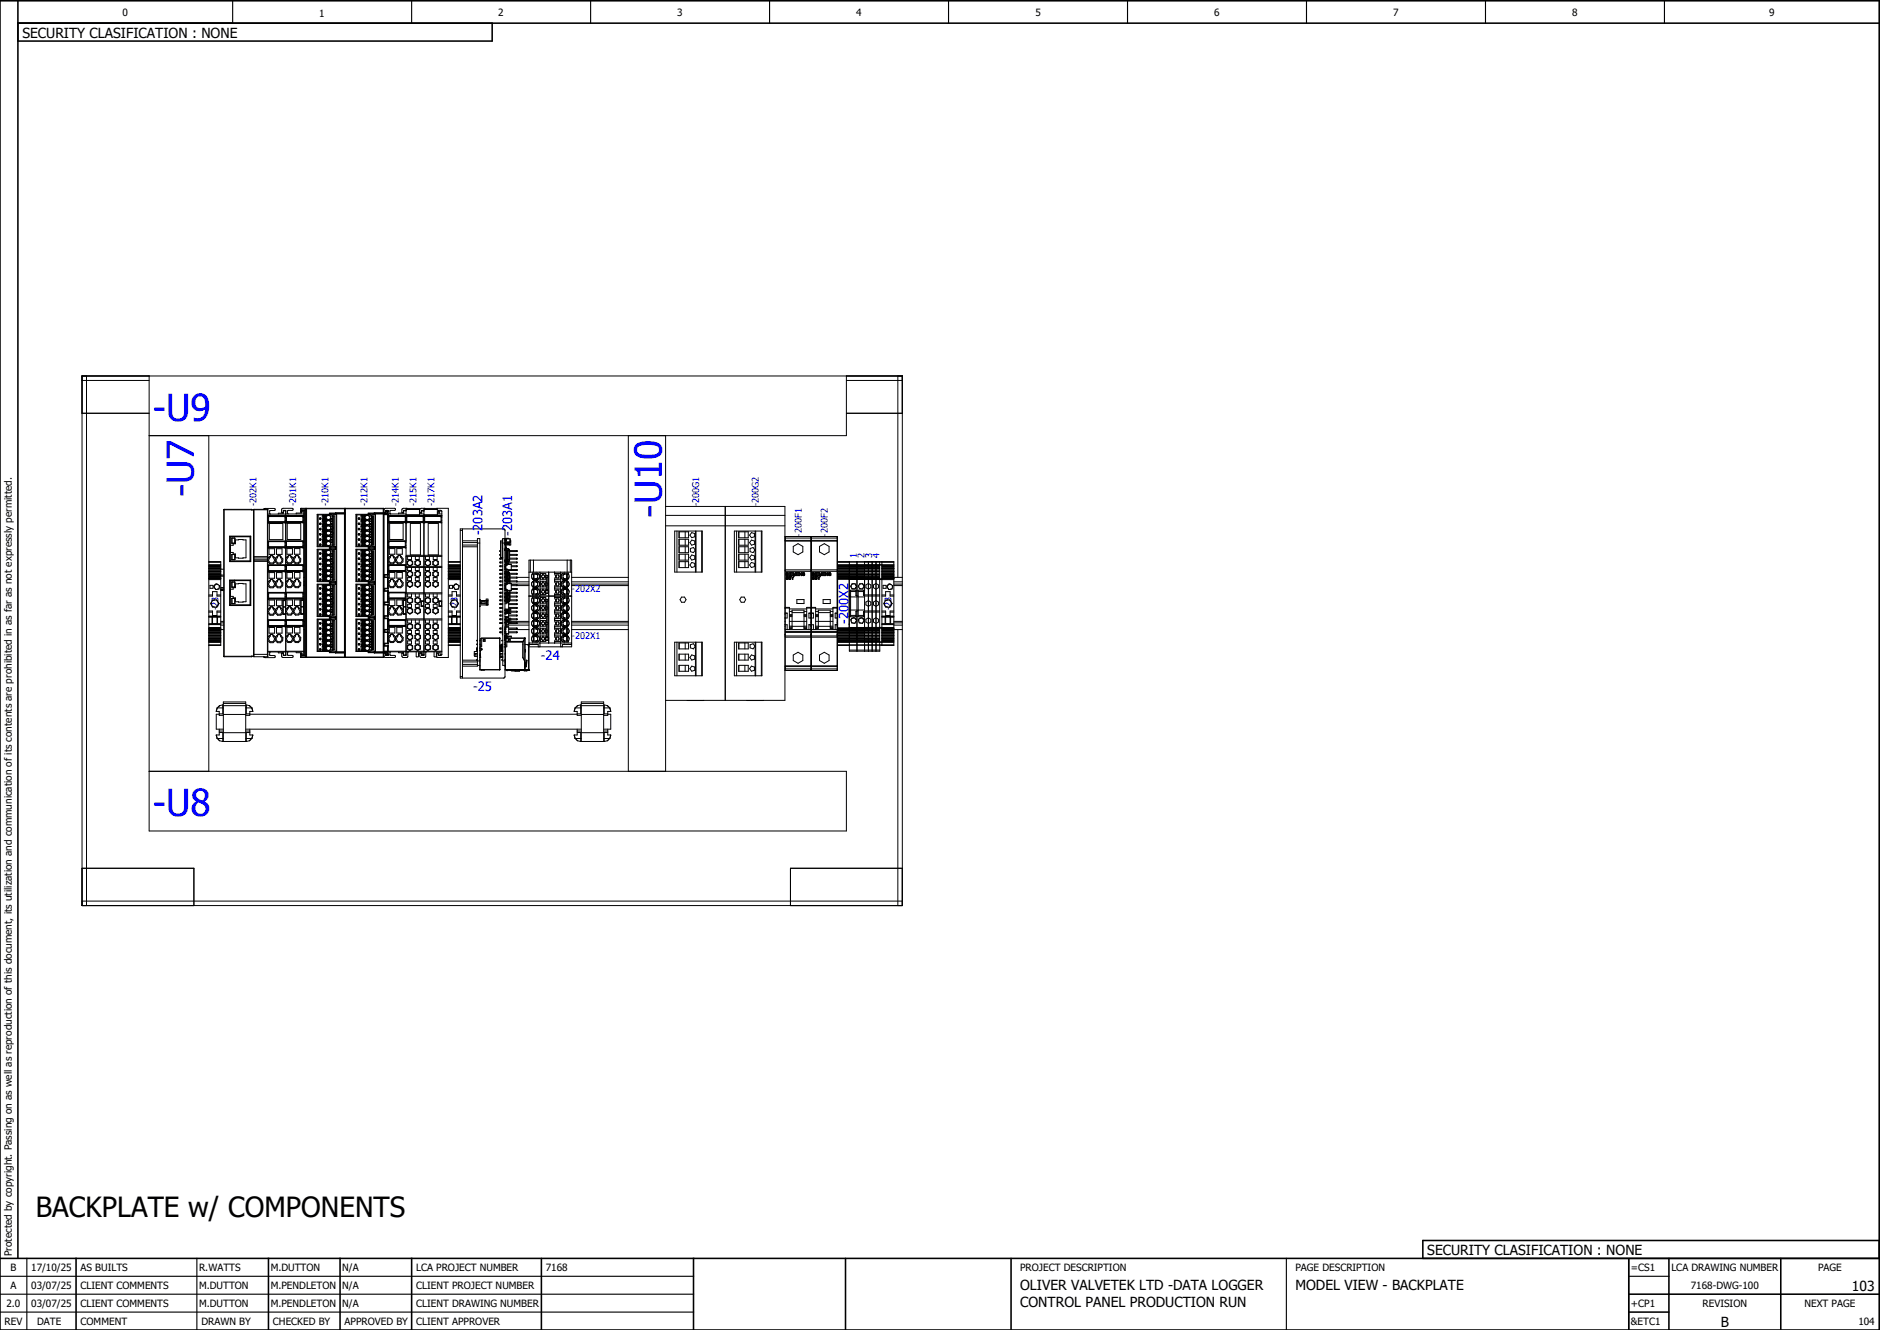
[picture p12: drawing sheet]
<svg xmlns="http://www.w3.org/2000/svg" width="420mm" height="297mm" viewBox="0 0 420 297" stroke-linecap="round" stroke-linejoin="round" font-family="sans-serif">
<defs><g id="words">
<g font-size="8.3" fill="#00f">
<text x="34.2" y="94">-U9</text>
<text x="43.3" y="111.1" transform="rotate(-90 43.3 111.1)">-U7</text>
<text x="147.9" y="115.7" transform="rotate(-90 147.9 115.7)">-U10</text>
<text x="34.2" y="182.3">-U8</text>
</g>
<text font-size="6.2" x="8" y="271.9">BACKPLATE w/ COMPONENTS</text>
<g font-size="3.1">
<text x="5" y="8.4">SECURITY CLASIFICATION : NONE</text>
<text x="319" y="280.4">SECURITY CLASIFICATION : NONE</text>
<text x="228" y="288.3">OLIVER VALVETEK LTD -DATA LOGGER</text>
<text x="228" y="292">CONTROL PANEL PRODUCTION RUN</text>
<text x="289.5" y="288.3">MODEL VIEW - BACKPLATE</text>
<text x="413.9" y="288.4">103</text>
<text x="384.6" y="296.4">B</text>
</g>
<g font-size="2.9" fill="#00f">
<text x="107.8" y="119.6" transform="rotate(-90 107.8 119.6)">-203A2</text>
<text x="114.4" y="119.7" transform="rotate(-90 114.4 119.7)">-203A1</text>
<text x="189.6" y="139.4" transform="rotate(-90 189.6 139.4)">-200X2</text>
<text x="120.9" y="147.4">-24</text>
<text x="105.8" y="154.4">-25</text>
</g>
<g font-size="2.2">
<text x="27.4" y="3.7">0</text>
<text x="71.4" y="3.7">1</text>
<text x="111.4" y="3.7">2</text>
<text x="151.4" y="3.7">3</text>
<text x="191.4" y="3.7">4</text>
<text x="231.4" y="3.7">5</text>
<text x="271.4" y="3.6">6</text>
<text x="311.4" y="3.6">7</text>
<text x="351.4" y="3.6">8</text>
<text x="395.4" y="3.6">9</text>
<text x="2.7" y="280.7" transform="rotate(-90 2.7 280.7)">Protected by copyright. Passing on as well as reproduction of this document, its utilization and communication of its contents are prohibited in as far as not expressly permitted.</text>
<text x="2.3" y="284.1">B</text>
<text x="7" y="284.1">17/10/25</text>
<text x="18" y="284.1">AS BUILTS</text>
<text x="44.5" y="284.1">R.WATTS</text>
<text x="60.5" y="284.1">M.DUTTON</text>
<text x="76.5" y="284.1">N/A</text>
<text x="93" y="284.1">LCA PROJECT NUMBER</text>
<text x="122" y="284.1">7168</text>
<text x="228" y="284.1">PROJECT DESCRIPTION</text>
<text x="289.5" y="284.1">PAGE DESCRIPTION</text>
<text x="364.5" y="284.1">=CS1</text>
<text x="373.5" y="284.1">LCA DRAWING NUMBER</text>
<text x="406.3" y="284.1">PAGE</text>
<text x="1.4" y="292.1">2.0</text>
<text x="2.3" y="288.1">A</text>
<text x="7" y="288.1">03/07/25</text>
<text x="7" y="292.1">03/07/25</text>
<text x="18" y="288.1">CLIENT COMMENTS</text>
<text x="18" y="292.1">CLIENT COMMENTS</text>
<text x="44.5" y="288.1">M.DUTTON</text>
<text x="44.5" y="292.1">M.DUTTON</text>
<text x="60.5" y="288.1">M.PENDLETON</text>
<text x="60.5" y="292.1">M.PENDLETON</text>
<text x="76.5" y="288.1">N/A</text>
<text x="76.5" y="292.1">N/A</text>
<text x="93" y="292.1">CLIENT DRAWING NUMBER</text>
<text x="93" y="288.1">CLIENT PROJECT NUMBER</text>
<text x="364.5" y="292.1">+CP1</text>
<text x="377.9" y="288.1">7168-DWG-100</text>
<text x="380.5" y="292.1">REVISION</text>
<text x="403.3" y="292.1">NEXT PAGE</text>
<text x="1" y="296.1">REV</text>
<text x="8.3" y="296.1">DATE</text>
<text x="18" y="296.1">COMMENT</text>
<text x="45" y="296.1">DRAWN BY</text>
<text x="61" y="296.1">CHECKED BY</text>
<text x="77" y="296.1">APPROVED BY</text>
<text x="93" y="296.1">CLIENT APPROVER</text>
<text x="364.5" y="296.1">&amp;ETC1</text>
<text x="415.3" y="296.1">104</text>
</g>
<g font-size="2.1" fill="#00f">
<text x="57.3" y="113.1" transform="rotate(-90 57.3 113.1)">-202K1</text>
<text x="66.2" y="113.1" transform="rotate(-90 66.2 113.1)">-201K1</text>
<text x="73.5" y="113.1" transform="rotate(-90 73.5 113.1)">-210K1</text>
<text x="82.1" y="113.1" transform="rotate(-90 82.1 113.1)">-212K1</text>
<text x="89.1" y="113.1" transform="rotate(-90 89.1 113.1)">-214K1</text>
<text x="93.1" y="113.1" transform="rotate(-90 93.1 113.1)">-215K1</text>
<text x="97.1" y="113.1" transform="rotate(-90 97.1 113.1)">-217K1</text>
<text x="156.2" y="113.2" transform="rotate(-90 156.2 113.2)">-200G1</text>
<text x="169.6" y="113.2" transform="rotate(-90 169.6 113.2)">-200G2</text>
<text x="179.2" y="119.9" transform="rotate(-90 179.2 119.9)">-200F1</text>
<text x="185" y="119.9" transform="rotate(-90 185 119.9)">-200F2</text>
<text x="191.5" y="124.7" transform="rotate(-90 191.5 124.7)">1</text>
<text x="193.2" y="124.7" transform="rotate(-90 193.2 124.7)">2</text>
<text x="194.9" y="124.7" transform="rotate(-90 194.9 124.7)">3</text>
<text x="196.6" y="124.7" transform="rotate(-90 196.6 124.7)">4</text>
<text x="48.8" y="136.4" transform="rotate(-90 48.8 136.4)">-23</text>
<text x="102.4" y="136.4" transform="rotate(-90 102.4 136.4)">-23</text>
<text x="127.8" y="132.3">-202X2</text>
<text x="199.3" y="136.4" transform="rotate(-90 199.3 136.4)">-23</text>
<text x="127.8" y="142.8">-202X1</text>
</g>
</g></defs>
<g fill="none" stroke="#000" stroke-width=".25">
<path d="M52 .2v5M92 .2v5M132 .2v5M172 .2v5M212 .2v5M252 .2v5M292 .2v5M332 .2v5M372 .2v5M0 285.2h155M0 293.2h155M0 289.2h155"/>
<path d="M6 281.2v16M44 281.2v16M287.5 281.2v15.9M364 285.2h9M364 281.3v15.7"/>
</g>
<g fill="none" stroke="#000" stroke-width=".35">
<path d="M0 .2h420v297h-420zM4 5.2h416M4 .2v281M110 5.2v4h-106M420 277.2h-102v4M0 281.2h420M17 281.2v16M60 281.2v16M76 281.2v16M92 281.2v16M121 281.2v16M155 281.2v16"/>
<path d="M189 281.2v15.9M226 281.2v15.9M364 289.2h56M364 293.2h9M364 281.3v15.7M373 281.2v16M398 281.2v16"/>
</g>
<g fill="none" stroke="#000" stroke-width=".22">
<path d="M18.3 84h183.4v118.3h-183.4zM18.3 85h15M18.3 92.3h15M19.3 84v118.3M33.3 84v101.7h155.9v-13.4h-155.9M46.7 97.3v75M140.4 97.3v75M148.8 97.3v75M189.2 84v13.3h-155.9M189.2 85h12.5M189.2 92.3h12.5M200.7 84v45"/>
<path d="M50 113.9v32.7M50 113.9h9.9M50.1 113.8v32.9M50.1 113.8h6.1M50.1 113.8l-.1 .1M51.3 119.8h4.8v5.7h-4.8zM51.4 119.9v5.5M51.4 119.9h4.5M51.4 119.9h.1M55.9 119.9v5.5M55.9 119.9h.1M56.2 113.8l.1 .1"/>
<path d="M56.2 113.8v.1M56.3 113.9h.1M56.8 113.8h3M56.8 113.8l-.1 32.8M56.8 113.8v32.9M59 113.8h.1M59.1 113.7l-.1 .1M59.1 113.6l2.4 .1v.3l-.2 .1-1 .1v.5l.1 .2M59.1 113.6v.1M59.8 113.8l.1 .1M59.8 113.8v32.9M59.9 113.9l-.1 32.8"/>
<path d="M59.9 115.3h.1v1.6h-.1M59.9 116.7h.1M59.9 116.3h.1M59.9 115.7h.1M59.9 115.5h.1M59.9 115.3h4.1v1.5h-.1M59.9 115.2h8M59.9 114.9h4M60 116.8h3.7M60 116.6h3.7M60 115.4h3.7M60.2 117h3v3.6h-3z"/>
<path d="M63.3 114.2v.5h-1.1v.2M63.4 114.1l-.1 .1M63.7 116.7h.2M63.7 115.7h.2M63.7 115.5h.2M63.8 114l-.5 .1v.5l-.3-.1-.1-.6 .2-.3 2.4 .1v.2l-.2 .1-1 .1v.6l.1 .1M63.8 114.1h-.4M63.8 114.1h.1M63.8 114v.1M63.8 114.1l.1 .1M63.9 114.1h.1M63.9 115.3h-.2v1.6h.2"/>
<path d="M63.9 116.7h4M63.9 115.5h.1M63.9 114.1v32.3M63.9 115.2h4M63.9 114.8h4M63.9 115.7h.1M64 116.3h-.3M64 115.3h3.7M64 116.8h3.7M64 116.5h3.7M64 115.4h3.7M64 116.6h3.7"/>
<path d="M64.2 116.9h3v3.6h-3zM67.2 113.7v.6M67.2 114.3l.1 .1M67.2 114.3h.3M67.2 113.7h18.6M67.3 113.6h1M67.3 113.6l-.1 .1M67.3 113.6v.8M67.3 114.4h.1M67.3 114.4v.2h-1.1v.2M67.4 113.9h.8M67.4 113.9v.5"/>
<path d="M67.4 113.9l.1 .1M67.5 114.4h-.1M67.5 114.1l.4 .1v32.1l-.4 .1M67.5 114.3v.1M67.5 114v.3M67.5 114h.6M67.7 116.3h.2M67.7 115.5h.2M67.7 115.7h.2M67.9 115.3h-.2v1.5h.2M68.1 114v32.5M68.2 113.9v32.7"/>
<path d="M68.2 113.9l-.1 .1M68.3 113.6v33.3M68.3 113.6l.1 .1M68.4 113.7v33.1M68.4 113.6v.1M68.5 113.6h-.1M68.5 113.6h8.5M68.5 113.6h.1M68.5 113.6v33.3M71.1 115v7M71.4 119.5l.2 .1M71.4 117l.2 .2"/>
<path d="M71.4 118.1l.2 .3M71.4 119.5h.2M71.4 118.2l.2 .2M71.4 117.1l.2 .1M71.6 115.7l-.2 .1 .2 .3M71.6 119.2l-.2 .3M71.6 119.2l-.2 .2M71.6 118l-.2 .1M71.6 116.9l-.2 .1M71.6 115.7l-.2 .2 .2 .1M71.6 119.2l.1 .2M71.6 119.2l.1 .1-.1 .3"/>
<path d="M71.6 118l.1 .2M71.6 118l.1 .1-.1 .3M71.6 116.9l.1 .1M71.6 116.9l.1 .1-.1 .2M71.6 115.7l.1 .2-.1 .1M71.6 115.7l.1 .1-.1 .3M71.6 116v.1M71.6 117.2h.1M71.6 118.4h.1M71.6 119.5v.1M71.7 119.4l-.1 .1M71.7 118.2l-.1 .2"/>
<path d="M71.7 117.1l-.1 .1M72 116.5l.1 .7M72 115.3l.1 .7M72 115.3h.1M72 116.4v.1M72.1 115.2h.9M72.1 115v.2M72.1 116.1v.3M72.1 117.2v.3h.9M72.1 117.2h.9M72.1 116.4h.9M72.1 116.1h.9"/>
<path d="M72.1 119.9v.8M72.1 118.7v.8M72.1 116.4h-.1M72.1 115.2l-.1 .1M72.1 117.6v.8M72.1 119.5h.1M72.1 118.4h.1M72.1 116h.1M72.1 119.9h.6v.8h-.6M72.1 119.9h.1M72.1 118.7h.1M72.1 117.6h.1"/>
<path d="M72.1 116.4h.1M72.1 115.2h.1M72.1 118.7h.6v.8h-.6M72.1 117.6h.6v.8h-.6M72.1 117.2v.3M72.1 118.4v.3M72.1 119.6v.3M72.2 119.6h.1M72.2 118.4h.1M72.2 117.2l.1 .1M72.2 116.1h.1M72.2 115.2v.8"/>
<path d="M72.2 116.4v.8M72.2 117.6v.8M72.2 118.7v.8M72.2 119.9v.8M72.3 119.8l-.1 .1M72.3 118.6l-.1 .1M72.3 117.5h-.1M72.3 116.3l-.1 .1M72.3 115.1l-.1 .1M72.3 119.6h.1M72.3 118.4l.1 .1M72.3 117.3h.1"/>
<path d="M72.3 116.1h.1M72.3 115v.1M72.3 116.1v.2M72.3 117.3v.2M72.3 118.4v.2M72.3 119.6v.2M72.3 115.2v.8M72.3 116.4v.8M72.3 117.6v.8M72.3 118.7v.8M72.3 119.9v.8M72.4 119.8h.3"/>
<path d="M72.4 116.3h.3M72.4 115v.1M72.4 116.1v.2M72.4 117.3v.2M72.4 118.5v.1M72.4 119.6v.2M72.4 119.6h.3M72.4 118.5h.3M72.4 117.3h.3M72.4 116.1h.3M72.4 119.8h-.1M72.4 118.6h-.1"/>
<path d="M72.4 117.5h-.1M72.4 116.3h-.1M72.4 115.1h-.1M72.4 118.6h.3M72.4 117.5h.3M72.4 115.1h.3M72.4 115.2v.8M72.4 116.4v.8M72.4 117.6v.8M72.4 118.7v.8M72.4 119.9v.8M72.5 115.2v.8"/>
<path d="M72.5 116.4v.8M72.5 117.6v.8M72.5 118.7v.8M72.5 119.9v.8M72.7 115v.1M72.7 116.1v.2M72.7 117.3v.2M72.7 118.5v.1M72.7 119.6v.2M72.7 119.8h.1M72.7 118.6h.1M72.7 117.5h.1"/>
<path d="M72.7 116.3h.1M72.7 115.1h.1M72.7 116.4v.8M72.7 115.2v.8M72.8 119.8l.1 .1M72.8 116.3l.1 .1M72.8 119.6h-.1M72.8 118.4l-.1 .1M72.8 117.3h-.1M72.8 116.1h-.1M72.8 115v.1M72.8 116.1v.2"/>
<path d="M72.8 117.3v.2M72.8 118.4v.2M72.8 119.6v.2M72.8 118.6l.1 .1M72.8 117.5h.1M72.8 115.1l.1 .1M72.9 117.2l-.1 .1M72.9 119.6h-.1M72.9 118.4h-.1M72.9 116.1h-.1M72.9 115v.2M72.9 116.1v.3"/>
<path d="M72.9 117.2v.3M72.9 118.4v.3M72.9 119.6v.3M73 118.4h-.9v.3h.9M73 119.6h-.9v.3h.9M73 119.9l-.2 .2 .2 .6M73 118.7l-.2 .3 .2 .6M73 117.5l-.2 .3 .2 .6M73 116.4l-.2 .2 .2 .6M73 115.2l-.2 .3 .2 .6M73 119.6h.1M73 118.4h.1"/>
<path d="M73 117.2v.1M73 116.1h.1M73 119.6l.4 .1M73 118.4l.4 .1M73 117.3l.4 .1M73 116.1l.2 .1M73 119.8v.1M73 118.7h.1M73 117.5h.1M73 116.3v.1M73 115.2h.1M73 115v.2"/>
<path d="M73 116.1v.2M73 117.3v.2M73 118.4v.3M73 119.6v.2M73.2 116.2l-.2 .1M73.2 116.2h.3M73.4 119.8h.1M73.4 119.6h.1M73.4 118.4h.1M73.4 117.3h.1M73.4 116.1h.1M73.4 118.6h.1"/>
<path d="M73.4 119.8l-.5 .3v.4l.5 .3M73.4 118.6l-.5 .3v.5l.5 .2M73.4 117.5l-.5 .2v.5l.5 .2M73.4 116.3l-.5 .3v.4l.5 .3M73.4 115.1l-.5 .3v.5l.5 .2M73.4 119.7l-.4 .1M73.4 118.5l-.4 .2M73.4 117.4l-.4 .1M73.4 115.1l-.4 .1M73.4 119.7h.1M73.4 118.5h.1M73.4 117.4h.1"/>
<path d="M73.4 117.5h.1M73.4 116.1v.2M73.4 117.3v.2M73.4 118.4v.2M73.4 119.6v.2M73.4 116.3h.1M73.4 115.1h.1M73.5 119.8l.4 .3v.4l-.4 .3M73.5 118.6l.4 .3v.5l-.4 .2M73.5 117.5l.4 .2v.5l-.4 .2M73.5 116.3l.4 .3v.4l-.4 .3M73.5 115.1l.4 .3v.5l-.4 .2"/>
<path d="M73.5 115.1l.5 .2v.6l-.5 .3M73.5 116.2l.5 .3v.6l-.5 .3M73.5 117.4l.5 .3v.6l-.5 .2M73.5 118.5l.5 .3v.6l-.5 .3M73.5 119.7l.5 .3v.6l-.5 .3M73.5 116.1v.2M73.5 117.3v.2M73.5 118.4v.2M73.5 119.6v.2M73.8 114.7v.3M73.9 114.7v.3M73.9 117.3l.1 .2"/>
<path d="M73.9 116.1l.1 .2M73.9 118.5l.1 .1M73.9 119.6l.1 .2M74 119.8h.1M74 118.6h.1M74 116.3h.1M74 119.6h.1M74 118.4h.1M74 117.3h.1M74 116.1h.1M74 118.6l.1 .2M74 117.5h.1"/>
<path d="M74 119.8l.1 .2M74 117.5l.1 .2M74 116.3l.1 .2M74.1 119.4l-.1 .2M74.1 118.2l-.1 .2M74.1 117.1l-.1 .2M74.1 115.9l-.1 .2M74.1 118.8v.1M74.1 117.7h.1M74.1 116.5h.1M74.1 117.1h.1M74.1 115.9h.1"/>
<path d="M74.1 119.4h.1M74.1 118.2h.1M74.1 118.9h.1M74.2 119.4h.1M74.2 118.2h.1M74.2 117.1h.1M74.2 115.9h.1M74.2 118.9h.1M74.2 117.7h.1M74.2 116.5h.1M74.2 119.4v.6M74.2 118.2v.7"/>
<path d="M74.2 117.1v.6M74.2 115.9v.6M74.2 115h-3.2v7h3.2M74.3 115.3v6.5M74.4 115.3h-.2v-.3h-.4v-.3h1.3v.3h-.7v7.1h.7v.3h-1.3v-.3h.4v-.3h.2M74.4 117.8v.3M74.4 119v.3M74.6 115.3h.2v6.5h-.2zM74.9 114.7v.3M75 114.6v.1M75 114.6l.1 .1M75 114.6l2 .1"/>
<path d="M75.2 114.8v30.8M75.2 114.8h.1M75.2 114.7v.1M75.2 114.7l1.8 .1M75.2 114.7v31M76.9 114.7h.1M77 113.6v33.3M77 113.6h.1M77 114.7h-3.4v.2h-2.7v7.3h2.7v.5h-2.7v7.3h2.7v.5h-2.7v7.3h2.7v.5h-2.7v7.3h2.7v.2h3.4M77 114.8h.1M77 114.7h.1M77.1 114.6h.1"/>
<path d="M77.1 113.6v.1M77.1 114.8h-1.9M77.1 113.7v33.1M77.1 113.6h.1M77.2 113.6h8.4M77.2 113.6h-.1M77.2 113.6v33.3M79.8 115v7M80.1 117l.1 .2M80.1 118.1l.1 .3M80.1 119.5h.1M80.1 118.2l.1 .2"/>
<path d="M80.1 117.1l.1 .1M80.1 119.5l.1 .1M80.2 115.7l.2 .2-.2 .1M80.2 115.7l-.1 .1 .1 .3M80.2 119.2l-.1 .3M80.2 119.2l-.1 .2M80.2 118l-.1 .1M80.2 116.9l-.1 .1M80.2 115.7l-.1 .2 .1 .1M80.2 116v.1M80.2 117.2h.1M80.2 118.4h.1"/>
<path d="M80.2 119.5v.1M80.2 119.2l.2 .1-.2 .3M80.2 118l.2 .1-.2 .3M80.2 119.2l.2 .2M80.2 118l.2 .2M80.2 116.9l.2 .1M80.2 116.9l.2 .1-.2 .2M80.2 115.7l.2 .1-.2 .3M80.4 119.4l-.2 .1M80.4 118.2l-.2 .2M80.4 117.1l-.2 .1M80.7 116.5l.1 1"/>
<path d="M80.7 115.3v.7M80.7 118.8l.7-.1v.8h-.7zM80.7 117.6h.7v.8l-.7-.1zM80.7 116.4v.1M80.7 115.3h.1M80.7 115.2h.9M80.7 116.4h.9M80.7 116.1h.9M80.7 115v.2M80.7 116.1v.3M80.7 119.9h.7v.8h-.7zM80.7 115.2v.1"/>
<path d="M80.7 116.4h.1M80.7 116v.4M80.8 115l-.1 .2M80.8 118.4v.3M80.8 119.6v.3M80.9 119.6h.1M80.9 118.4h.1M80.9 117.2l.1 .1M80.9 116.1h.1M80.9 115.2v.8M80.9 116.4v.8M80.9 117.6v.8"/>
<path d="M80.9 118.7v.8M80.9 119.9v.8M81 119.8l-.1 .1M81 115v.1M81 116.1v.2M81 117.3v.2M81 118.4v.2M81 119.6v.2M81 118.6l-.1 .1M81 117.5h-.1M81 116.3l-.1 .1M81 115.1l-.1 .1"/>
<path d="M81 119.6h.1M81 118.4v.1M81 117.3h.1M81 116.1h.1M81 115.2v.8M81 116.4v.8M81 117.6v.8M81 118.7v.8M81 119.9v.8M81 119.8h.4M81 116.3h.4M81 119.6h.4"/>
<path d="M81 118.5h.4M81 117.3h.4M81 116.1h.4M81 118.6h.4M81 117.5h.4M81 115.1h.4M81 118.5v.1M81 119.8h.1M81 118.6h.1M81 117.5h.1M81 116.3h.1M81 115.1h.1"/>
<path d="M81.1 115.2v.8M81.1 116.4v.8M81.1 117.6v.8M81.1 118.7v.8M81.1 119.9v.8M81.2 115.2v.8M81.2 116.4v.8M81.2 117.6v.8M81.2 118.7v.8M81.2 119.9v.8M81.4 115v.1M81.4 116.1v.2"/>
<path d="M81.4 117.3v.2M81.4 118.5v.1M81.4 119.6v.2M81.4 119.8h.1M81.4 118.6h.1M81.4 117.5h.1M81.4 116.3h.1M81.4 115.1h.1M81.4 116.4v.8M81.4 115.2v.8M81.4 118.6l.1 .1M81.4 119.6h.1"/>
<path d="M81.4 118.4v.1M81.4 117.3h.1M81.4 116.1h.1M81.4 118.4v.2M81.4 119.8l.1 .1M81.4 116.3l.1 .1M81.4 115.1l.1 .1M81.5 119.6h-.1M81.5 118.4h-.1M81.5 116.1h-.1M81.5 117.2l-.1 .1M81.6 115v.2"/>
<path d="M81.6 116.1v.3M81.6 117.2v.3M81.6 118.4v.3M81.6 119.6v.3M81.6 117.2h-.9v.3h.9M81.6 119.6h-.9v.3h.9M81.6 118.4h-.9v.3h.9M81.6 119.9l-.1 .2 .1 .6M81.6 118.7l-.1 .3 .1 .6M81.6 117.5l-.1 .3 .1 .6M81.6 116.4l-.1 .2 .1 .6M81.6 115.2l-.1 .3 .1 .6"/>
<path d="M81.6 119.6h.1M81.6 118.4h.1M81.6 117.2l.1 .1M81.6 116.1h.1M81.7 119.6l.3 .1M81.7 118.4l.3 .1M81.7 117.3l.3 .1M81.7 116.1l.2 .1M81.7 119.8l-.1 .1M81.7 118.7h-.1M81.7 117.5h-.1M81.7 116.3l-.1 .1"/>
<path d="M81.7 115.2h-.1M81.7 115v.2M81.7 116.1v.2M81.7 117.3v.2M81.7 118.4v.3M81.7 119.6v.2M81.9 116.2h.2M81.9 116.2l-.2 .1M82 119.8h.1M82 119.8l-.4 .3v.4l.4 .3M82 118.6l-.4 .3v.5l.4 .2M82 117.5l-.4 .2v.5l.4 .2"/>
<path d="M82 119.6h.1M82 118.4h.1M82 117.3h.1M82 116.1h.1M82 118.6h.1M82 119.7h.1M82 118.5h.1M82 117.4h.1M82 117.5h.1M82 116.3h.1M82 115.1h.1M82 116.3l-.4 .3v.4l.4 .3"/>
<path d="M82 115.1l-.4 .3v.5l.4 .2M82 119.7l-.3 .1M82 118.5l-.3 .2M82 117.4l-.3 .1M82 115.1l-.3 .1M82 116.1v.2M82 117.3v.2M82 118.4v.2M82 119.6v.2M82.1 119.7l.5 .3v.6l-.5 .3M82.1 118.5l.5 .3v.6l-.5 .3M82.1 117.4l.5 .3v.6l-.5 .2"/>
<path d="M82.1 116.2l.5 .3v.6l-.5 .3M82.1 115.1l.5 .2v.6l-.5 .3M82.1 119.8l.5 .3v.4l-.5 .3M82.1 118.6l.5 .3v.5l-.5 .2M82.1 117.5l.5 .2v.5l-.5 .2M82.1 116.3l.5 .3v.4l-.5 .3M82.1 115.1l.5 .3v.5l-.5 .2M82.1 116.1v.2M82.1 117.3v.2M82.1 118.4v.2M82.1 119.6v.2M82.5 114.7v.3"/>
<path d="M82.6 114.7v.3M82.6 117.3v.2M82.6 116.1v.2M82.6 118.5v.1M82.6 119.6v.2M82.6 119.8h.1M82.6 118.6h.1M82.6 116.3h.1M82.6 119.6h.1M82.6 118.4h.1M82.6 117.3h.1M82.6 116.1h.1"/>
<path d="M82.6 118.6l.2 .2M82.6 117.5h.1M82.6 119.8l.2 .2M82.6 117.5l.2 .2M82.6 116.3l.2 .2M82.8 119.4l-.2 .2M82.8 118.2l-.2 .2M82.8 117.1l-.2 .2M82.8 115.9l-.2 .2M82.8 118.8v.1M82.8 117.7h.1M82.8 116.5h.1"/>
<path d="M82.8 119.4h.1M82.8 118.2h.1M82.8 117.1h.1M82.8 115.9h.1M82.8 118.9h.1M82.9 119.4h-.1M82.9 118.2h-.1M82.9 119.4h.1M82.9 118.2h.1M82.9 117.1h-.1M82.9 115.9h-.1M82.9 117.1h.1"/>
<path d="M82.9 115.9h.1M82.9 118.9h.1M82.9 117.7h.1M82.9 115.9v.6M82.9 116.5h.1M82.9 119.4v.6M82.9 118.2v.7M82.9 117.1v.6M82.9 115h-3.2v7h3.2M83 115.3v6.5M83.1 115.3h-.2v-.3h-.5v-.3h1.4v.3h-.7v7.1h.7v.3h-1.4v-.3h.5v-.3h.2M83.1 119v.3"/>
<path d="M83.1 117.8v.3M83.2 115.3h.3v6.5h-.3zM83.6 114.7v.3M83.6 114.6l2.1 .1M83.6 114.6v.1M83.6 114.6l.1 .1M83.8 114.7h-1.5v.2h-2.8v7.3h2.8v.5h-2.8v7.3h2.8v.5h-2.8v7.3h2.8v.5h-2.8v7.3h2.8v.2h3.4M83.8 114.7h1.9M83.8 114.8v30.8M83.9 114.8h-.1M83.9 114.8h.1M83.9 114.7l1.8 .1"/>
<path d="M83.9 114.7v.1M83.9 114.7v31M85.5 114.7h.1M85.6 113.6v33.3M85.6 113.6h.1M85.7 114.8h.1M85.7 114.7h.1M85.7 113.6h.1M85.7 114.6h.1M85.7 113.6l.1 .1M85.8 115h.9M85.8 113.7v33.1"/>
<path d="M85.8 114.8v.1M85.8 114.9h.1M85.8 114.8h.1M85.8 114.9h.8M85.8 114.7h.7M85.8 114.7v31.1M85.8 114.7v.1M86.2 114.6l-.4-.2 .2-.8 2.4 .1v.2l-.2 .1-1 .1-.1 .6 .2 .1M86.2 114.5v.1M86.2 114.2h.1M86.2 114.2v.5M86.2 114.2l.3 .2"/>
<path d="M86.3 114.2h-.1M86.3 114.1v.1M86.3 114.1h.3M86.3 114.1l.3 .2M86.3 114.1h.1M86.5 114.7h.1M86.5 114.4v.3M86.5 114.7l.1 .1M86.6 114.8h-2.8M86.6 114.3v.5M86.6 114.3l.2 .1h-.3M86.6 114.3l-.1 .1"/>
<path d="M86.6 114.9l.1 13.6M86.6 114.9h.1M86.6 114.1v.8M86.6 114.1h.1M86.7 114.9v.1M86.7 114.9h.1M86.7 114.1v.1M86.7 115v13.4M86.7 114.1h-.5v.4M86.8 116.3h.1M86.8 115.3h.1v1.5h-.1M86.8 115.2h11.9"/>
<path d="M86.8 116.7h11.9M86.8 115.5h.1M86.8 114.1l-.1 32.3h-.5v-.5M86.8 114.8h3.9M86.8 115.7h.1M86.9 115.3h3.7M86.9 116.8h3.7M86.9 116.5h3.7M86.9 115.4h3.7M86.9 116.6h3.7M87.1 116.9h3v3.6h-3zM90.2 114.1v.4l-.3 .1-.1-.7 .3-.3h3.6v1.4h-3"/>
<path d="M90.3 114l.4 .1M90.3 114l-.1 .1M90.6 116.3h.3M90.6 115.3h.3v1.5h-.3zM90.6 115.5h.3M90.6 115.7h.3M90.7 114.1h-.5v.5h-1.1v.2M90.7 114.1h.1M90.7 113.6v32.8M90.7 113.8h3M90.9 115.3h3.7M90.9 116.8h3.7"/>
<path d="M90.9 116.5h3.7M90.9 115.4h3.7M90.9 116.6h3.7M90.9 113.6h.1M91.7 117h2.3v7h-2.3zM93.7 114.8h1.1M94.2 114.6l-.4-.2 .1-.7 .3-.1h6v33.3h-2.6v-.8l.4-.1v.5h.5v-.2M94.2 114.5v.1M94.6 116.3h.3M94.6 115.3h.3v1.5h-.3zM94.6 115.5h.3M94.6 115.7h.3"/>
<path d="M94.7 114l-.5 .1v.4M94.7 114v.1M94.7 114.1h.1M94.8 114.2l-.5-.1-.1 .5h-.5M94.8 113.6v32.8M94.8 113.8h3M94.9 115.3h3.7M94.9 116.8h3.7M94.9 116.5h3.7M94.9 115.4h3.7M94.9 116.6h3.7M94.9 113.6h.1"/>
<path d="M95.7 117h2.3v7h-2.3zM97.6 113.6h.1M97.8 114.6h.5v-.5l.4 .1v32.1l-.3-.1v-.4h-.9v.9l-.4 .1-.1-1.2M97.8 113.6v1.4h-3M97.8 114.8h.9M98.5 114.1v-.1h-.5v.4h-.2M98.6 116.3h.1M98.6 115.5h.1M98.6 115.7h.1M98.7 115.3h-.1v1.5h.1M102.9 118.5h.5M102.9 118.2h9.6l.4 .2v32.8l-.3 .3h-9.7z"/>
<path d="M103.4 118.2v33.3M148.8 117.5h26.6M148.8 115.2h26.6M148.8 113.2h26.6v43.3h-26.6M150.8 118.7h6.2v9.1h-6.2zM151.3 118.7v9.1M151.8 118.8h2.1v1.4h-2.1zM151.8 118.8v1.4M153.1 118.8v1.4M154.6 119l.7 .2v.7l-.7 .2-.4-.5zM155.4 118.7v9.1M155.6 118.7v9.1"/>
<path d="M156.8 118.7v9.1M162.1 113.2v43.3M164.1 118.7h6.2v9.1h-6.2zM164.6 118.7v9.1M165.1 118.8h2.1v1.4h-2.1zM166.5 118.8v1.4M167.9 119l.7 .2v.7l-.7 .2-.4-.5zM168.8 118.7v9.1M168.9 118.7v9.1M170.2 118.7v9.1M175.4 120h.1M175.5 119.9h5.7v.9"/>
<path d="M181.2 119.9h-5.7v17.1M181.2 120h.2M181.3 120v29.7M181.4 119.9h5.7v.9M187.1 119.9h-5.7v17.1M187.1 120v20M46.7 139.5h2.6M46.7 127.8h2.6M46.7 127.6h2.6M46.7 126.6h2.6M46.7 126.5h2.6M46.7 126.2h2.6"/>
<path d="M46.7 127.7h2.6M46.7 126.3h2.6M46.7 129.5h2.6M46.7 129.2h2.6M46.7 125.5h2.6v18.7h-2.6M46.7 128.8h2.6M46.7 127.3h2.6M46.7 136.5h.8v1h1v-1h.8M46.7 127.4h2.6M46.7 137.7h2.6M46.7 136.8h.8M46.7 128.3h2.6"/>
<path d="M46.7 127.1h2.6M46.7 125.6h2.6M46.7 128.5h2.6M46.7 129.1h2.6M46.7 128.1h2.6M46.7 128.4h2.6M46.7 129.3h2.6M46.7 126.4h2.6M46.7 137.9h2.6M46.7 133.2h.8v-1h1v1h.8M46.7 139.4h2.6M46.7 139.6h2.6"/>
<path d="M46.7 132.9h.8M46.7 127h2.6M46.7 126.9h2.6M46.9 130.8h.7v.7h-.7zM47.2 134.6v.6M47.4 137.9v1.5M47.4 135.5l.6 .2M47.5 137.9v1.5M47.5 134.1h1l.4 .8-.4 .8h-1l-.4-.8zM47.9 130.8l.6-.3 .6 .4-.2 .7-.7 .1-.4-.6zM48 134.1l-.6 .2M48.2 130.5l-.4 .6"/>
<path d="M48.3 130.5l.5 .2M48.3 134.1l.6 .8M48.5 136.8h.8M48.5 137.9v1.5M48.5 132.9h.8M48.6 137.9v1.5M48.9 134.9l-.6 .8M49 131.5l-.5 .2M49 130.8v.5M49.3 139.7h.7M49.3 139.2h.7M49.3 138.8h.7"/>
<path d="M49.3 132h.7M49.3 131.9h.7M49.3 131.7h.7M49.3 131.6h.7M49.3 131.3h.7M49.3 128.7h.7M49.3 127.2h.7M49.4 128.5l-.1 .1M50 128.5h-3.3M51.3 129.6h4.8v5.7h-4.8zM51.4 129.7v5.5M51.4 135.2h.1"/>
<path d="M51.4 125.4h4.5M51.4 135.2h4.5M51.4 129.7h.1M51.4 125.4h.1M51.4 129.7h4.5M51.8 130h.7v1.2h-.7zM51.8 133.7h.7v1.2h-.7zM51.8 123.9h.7v1.2h-.7zM51.8 120.2h.7v1.2h-.7zM51.8 123.9v1.1M51.8 130.1v1.1M51.8 133.8v1"/>
<path d="M51.8 134.8h.1M51.8 131.2h.1M51.8 125h.1M51.8 121.4h.1M51.8 120.3v1.1M51.8 133.7v.1M51.9 133.7h-.1M51.9 130.1h-.1M51.9 123.9h-.1M51.9 120.2l-.1 .1M51.9 134.8v.1M51.9 133.7h.1"/>
<path d="M51.9 130.1h.5M51.9 123.9h.5M51.9 121.4h.5M52.4 129.6v.1M52.4 133.7h.1M52.4 130.1h.1M52.4 123.9h.1M52.4 120.2h.1M52.5 134.8l-.1 .1M52.5 131.2h-.1M52.5 125h-.1M52.5 121.4h-.1"/>
<path d="M52.5 133.7h.1M52.5 134.8h.1M52.5 133.7v.1M52.5 120.3v1M52.5 130.1v1.1M52.5 123.9v1.1M52.5 133.8v1M52.6 130.5h2.4v4h-2.4v-.9h-.5v-.3h-.6v-1.6h.6v-.4h.5zM52.6 120.6h2.4v4h-2.4v-.8h-.5v-.4h-.6v-1.6h.6v-.3h.5zM55.9 129.7v5.5M55.9 129.7h.1M55.9 135.2h.1"/>
<path d="M55.9 125.4h.1M55.9 129.7l-4.6 .1M56.7 125.1h3.2M56.7 124.6h3.2M56.7 124.3h3.2M56.7 125.4h3.2M59.9 121.9h.1M59.9 139.5h.1M59.9 138.9h.1M59.9 138.7h.1M59.9 138.5h4M59.9 137l.5 .5h.6l.5-.5"/>
<path d="M59.9 133.4h.1M59.9 132.8h.1M59.9 132.6h.1M59.9 130.8l.5 .5h.6l.5-.5M59.9 127.7h.1M59.9 127.2h.1M59.9 126.6h.1M59.9 126.4h.1M59.9 125.5l.5 .5h.6l.5-.5M59.9 121.3h.1M59.9 121.1h.1M59.9 120.9h4"/>
<path d="M60 133.7h3.7M60 138.5v1.6h-.1M60 120.9v1.6h-.1M60 139.8h3.7M60 138.6h3.7M60 133.9h3.7M60 133.6h3.7M60 132.5h3.7M60 127.7h3.7M60 127.6h3.7M60 127.5h3.7M60 126.3h3.7"/>
<path d="M60 122.4h3.7M60 122.2h3.7M60 121h3.7M60.1 122.6h1.3v1.3h-1.3zM60.1 134.1h1.3v1.2h-1.3zM60.1 127.9h1.3v1.3h-1.3zM60.3 135.8l-.4 .5M60.3 129.7l-.4 .5M60.3 124.4l-.4 .4M60.3 135.8l.2-.2h.4l.2 .2M60.3 129.7l.2-.3h.4l.2 .3M60.3 124.4l.2-.3h.4l.2 .3"/>
<path d="M60.3 135.8v.2M60.3 129.7v.2M60.3 124.4v.2M60.3 136l.2-.4h.4l.2 .4M60.3 129.9l.2-.4h.4l.2 .4M60.3 124.6l.2-.4h.4l.2 .4M60.3 136l-.3 .6 .4 .6h.6l.4-.6-.3-.6M60.3 129.9l-.3 .6 .4 .6h.6l.4-.6-.3-.6M60.3 124.6l-.3 .6 .4 .6h.6l.4-.6-.3-.6M61.1 135.8l.4 .5M61.1 129.7l.4 .5M61.1 124.4l.4 .4"/>
<path d="M61.1 135.8v.2M61.1 129.7v.2M61.1 124.4v.2M61.5 124.8v.7M61.5 130.2v.6M61.5 136.3v.7M61.8 122.6h1.2v1.3h-1.2zM61.8 134.1h1.2v1.2h-1.2zM61.8 127.9h1.2v1.3h-1.2zM61.9 135.8l.3-.2h.4l.2 .2M61.9 129.7l.3-.3h.4l.2 .3M61.9 124.4l.3-.3h.4l.2 .3"/>
<path d="M61.9 135.8l-.4 .5M61.9 129.7l-.4 .5M61.9 124.4l-.4 .4M61.9 135.8l.1 .2M61.9 129.7l.1 .2M61.9 124.4l.1 .2M62 136l-.3 .6 .3 .6h.7l.4-.6-.4-.6M62 129.9l-.3 .6 .3 .6h.7l.4-.6-.4-.6M62 124.6l-.3 .6 .3 .6h.7l.4-.6-.4-.6M62 136l.2-.4h.4l.1 .4M62 129.9l.2-.4h.4l.1 .4M62 124.6l.2-.4h.4l.1 .4"/>
<path d="M62.8 129.7l.4 .5v.7l-.5 .5-.7-.1-.5-.5M62.8 124.4l.4 .5v.7l-.5 .4h-.7l-.5-.5M62.8 135.8l.4 .6M62.8 135.8l-.1 .2M62.8 129.7l-.1 .2M62.8 124.4l-.1 .2M63.2 136.9l-.4 .5-.7 .1-.6-.5M63.3 134.1h.5v3.1h-.5zM63.3 135.7h.5M63.3 137.1h.5M63.3 134.2h.5M63.3 135.6h.5"/>
<path d="M63.7 138.5v1.6h.2M63.7 138.9h.2M63.7 133.4h.2M63.7 127.7h.2M63.7 127.2h.2M63.7 126.4h.2M63.7 120.9v1.6h.2M63.7 121.3h.2M63.9 138.9h.1M63.9 130.8l.5 .5h.6l.5-.5M63.9 127.2h.1M63.9 122.4h.1v-1.5h3.7v1.5h.2"/>
<path d="M63.9 127.6h4M63.9 136.9l.5 .5h.6l.5-.5M63.9 125.5l.5 .5h.6l.5-.5M63.9 134h-.7v3.3h.7M63.9 120.9h4M63.9 138.5h4M63.9 133.3h.1M63.9 126.4h.1M63.9 121.3h.1M64 121.9h-.3M64 133.7h3.7M64 133.6h3.7"/>
<path d="M64 139.9h-4.1M64 139.5h-.3M64 138.7h-.3M64 132.4v1.5h-.3v-1.5h-3.7v1.5h-.1M64 133.8h-4.1M64 132.7l-.3 .1M64 132.5l-.3 .1M64 126.2v1.6h-.3v-1.5h-3.7v1.5h-.1M64 126.6h-.3M64 122.3h-4.1M64 121.1h-.3M64 139.9h3.7"/>
<path d="M64 139.8h3.7M64 138.6h3.7M64 132.5h3.7M64 132.4h3.7M64 127.7h3.7M64 127.5h3.7M64 126.3h3.7M64 122.3h3.7M64 122.2h3.7M64 121h3.7M64 139.7h3.7M64 133.8h3.7"/>
<path d="M64 122.4h3.7M64 140h3.7M64 122.1h3.7M64.1 134h1.3v1.3h-1.3zM64.1 122.6h1.3v1.2h-1.3zM64.1 127.9h1.3v1.3h-1.3zM64.3 129.7l.2-.3h.4l.2 .3M64.3 135.8l.2-.3h.4l.2 .3M64.3 124.3l.2-.2h.4l.2 .2M64.3 135.8l-.4 .5M64.3 129.7l-.4 .4M64.3 124.3l-.4 .5"/>
<path d="M64.3 135.8v.2M64.3 129.7v.2M64.3 124.3v.2M64.3 136l-.3 .6 .4 .6h.6l.4-.6-.3-.6M64.3 124.5l-.3 .6 .4 .6h.6l.4-.6-.3-.6M64.3 124.5l.2-.4h.4l.2 .4M64.3 136l.2-.4h.4l.2 .4M64.3 129.9l-.3 .6 .4 .6h.6l.4-.6-.3-.6M64.3 129.9l.2-.4h.4l.2 .4M65.1 135.8v.2M65.1 129.7v.2M65.1 124.3v.2"/>
<path d="M65.1 135.8l.4 .5M65.1 129.7l.4 .4M65.1 124.3l.4 .5M65.5 124.8v.7M65.5 130.1v.7M65.5 136.3v.6M65.8 134h1.2v1.3h-1.2zM65.8 122.6h1.2v1.2h-1.2zM65.8 127.9h1.2v1.3h-1.2zM65.9 129.7l.3-.3h.4l.2 .3M65.9 135.8l.3-.3h.4l.2 .3M65.9 124.3l.3-.2h.4l.2 .2"/>
<path d="M65.9 135.8l.1 .2M65.9 129.7l.1 .2M65.9 124.3l.1 .2M65.9 135.8l-.4 .5M65.9 129.7l-.4 .4M65.9 124.3l-.4 .5M66 136l-.3 .6 .3 .6h.7l.4-.6-.4-.6M66 124.5l-.3 .6 .3 .6h.7l.4-.6-.4-.6M66 124.5l.2-.4h.4l.1 .4M66 136l.2-.4h.4l.1 .4M66 129.9l-.3 .6 .3 .6h.7l.4-.6-.4-.6M66 129.9l.2-.4h.4l.1 .4"/>
<path d="M66.8 129.7l.4 .5v.7l-.5 .4h-.7l-.5-.5M66.8 124.3l.4 .6v.6l-.5 .5h-.7l-.5-.5M66.8 135.8l-.1 .2M66.8 129.7l-.1 .2M66.8 124.3l-.1 .2M66.8 135.8l.4 .6M67.2 136.9l-.4 .5-.7 .1-.6-.6M67.3 134.1h.5v3.1h-.5zM67.3 135.6h.5M67.3 137.1h.5M67.3 134.2h.5M67.7 127.2h.2"/>
<path d="M67.7 121.9h.2M67.7 139.9h.2M67.7 139.5h.2M67.7 138.7h.2M67.7 132.4v1.5h.2M67.7 133.8h.2M67.7 132.7h.2M67.7 132.5h.2M67.7 126.2v1.6h.2M67.7 126.6h.2M67.7 122.3h.2M67.7 121.1h.2"/>
<path d="M67.7 133.3h.2M67.7 126.4h.2M67.7 121.3h.2M67.9 139.7h.2M67.9 139.2h.2M67.9 130.8h.2M67.9 130.5h.2M67.9 130h.2M67.9 129h.2M67.9 132.3l-8 .1M67.9 126.2h-8M67.9 134h-.7v3.3h.7"/>
<path d="M68.1 138.8l-.4 .1M71.1 122.8v7M71.1 130.6v7M71.1 138.4v7M71.4 127.2v.1M71.4 124.8l.2 .2M71.4 125.9l.2 .3M71.4 132.6l.2 .2M71.4 133.7l.2 .3M71.4 136.1l.2-.1 .1 .2-.1 .1zM71.4 139.3l.2 .1M71.4 137.3l.2 .2"/>
<path d="M71.4 136.2l.2 .1M71.4 136.1l.2-.1 .1 .1M71.4 135.1l.2 .1M71.4 135.1h.2M71.4 133.8l.2 .2M71.4 132.7l.2 .1M71.4 126l.2 .2M71.4 124.9l.2 .1M71.4 123.7l.2 .1M71.4 121.7l.2 .2M71.4 120.6l.2 .1M71.4 132.6h.1"/>
<path d="M71.4 127.3l.2 .1M71.6 120.4l-.2 .1 .2 .2M71.6 121.5l-.2 .1 .2 .3M71.6 123.5l-.2 .1 .2 .3M71.6 127l-.2 .3M71.6 128.2l-.2 .1 .2 .2M71.6 129.3l-.2 .1 .2 .3M71.6 131.3l-.2 .1 .2 .3M71.6 134.8l-.2 .3M71.6 137.1l-.2 .1 .2 .3M71.6 139.1l-.2 .1 .2 .3M71.6 139.1l-.2 .2"/>
<path d="M71.6 137.1l-.2 .2M71.6 134.8l-.2 .2M71.6 133.6l-.2 .1M71.6 132.5l-.2 .1M71.6 131.3l-.2 .2 .2 .1M71.6 129.3l-.2 .2 .2 .2M71.6 128.2l-.2 .2 .2 .1M71.6 127l-.2 .2 .2 .1M71.6 125.8l-.2 .1M71.6 124.7l-.2 .1M71.6 123.5l-.2 .2M71.6 121.5l-.2 .2"/>
<path d="M71.6 120.4l-.2 .1M71.6 139.1l.1 .2M71.6 139.1l.1 .1-.1 .3M71.6 137.1l.1 .2M71.6 137.1l.1 .1-.1 .3M71.6 134.8l.1 .2M71.6 134.8l.1 .1-.1 .3M71.6 133.6l.1 .2M71.6 133.6l.1 .1-.1 .3M71.6 132.5l.1 .2-.1 .1M71.6 132.5l.1 .1-.1 .2M71.6 131.3l.1 .2-.1 .1"/>
<path d="M71.6 131.3l.1 .1-.1 .3M71.6 129.3l.1 .2-.1 .2M71.6 129.3l.1 .1-.1 .3M71.6 128.2l.1 .2-.1 .1M71.6 128.2l.1 .1-.1 .2M71.6 127l.1 .2-.1 .1M71.6 127l.1 .1-.1 .3M71.6 125.8l.1 .2M71.6 125.8l.1 .1-.1 .3M71.6 124.7l.1 .1M71.6 124.7l.1 .1-.1 .2M71.6 123.5l.1 .2"/>
<path d="M71.6 123.5l.1 .1-.1 .3M71.6 121.5l.1 .2M71.6 121.5l.1 .1-.1 .3M71.6 120.4l.1 .1M71.6 120.4l.1 .1-.1 .2M71.6 120.7h.1M71.6 121.9h.1M71.6 123.8v.1M71.6 125h.1M71.6 126.2h.1M71.6 127.3v.1M71.6 128.5h.1"/>
<path d="M71.6 129.7h.1M71.6 131.6v.1M71.6 132.8h.1M71.6 134h.1M71.6 135.1v.1M71.6 136.3h.1M71.6 137.5h.1M71.6 139.4v.1M71.7 139.3l-.1 .1M71.7 137.3l-.1 .2M71.7 136.2l-.1 .1M71.7 135l-.1 .1"/>
<path d="M71.7 133.8l-.1 .2M71.7 126l-.1 .2M71.7 124.9l-.1 .1M71.7 123.7l-.1 .1M71.7 121.7l-.1 .2M71.7 120.6l-.1 .1M72 134.4l.1 .7M72 133.2l.1 .8M72 132.1l.1 .7M72 130.9l.1 .7M72 128.9l.1 .8M72 127.8l.1 .7"/>
<path d="M72 134.4h.1M72 133.2h.1M72 132v.1M72 130.9h.1M72 128.9h.1M72 127.7v.1M72.1 132h.9M72.1 131.7h.9M72.1 128.5h.9M72.1 129.7h.9M72.1 125.3h.9M72.1 127.7h.9"/>
<path d="M72.1 135.2h.9M72.1 138.4v.2h.9M72.1 121h.9M72.1 122.8v.2h.9M72.1 127.4v.3M72.1 128.5v.3M72.1 129.7v.1M72.1 130.6v.2M72.1 131.7v.3M72.1 132.8v.3M72.1 134v.3h.9M72.1 135.2v.3h.9"/>
<path d="M72.1 134h.9M72.1 133.1h.9M72.1 132.8h.9M72.1 130.8h.9M72.1 128.8h.9M72.1 127.4h.9M72.1 126.5h.9M72.1 139.8v.8M72.1 138.6v.8M72.1 136.7v.8M72.1 134.3l-.1 .1M72.1 133.2h-.1"/>
<path d="M72.1 123v.8M72.1 135.5v.8M72.1 132h-.1M72.1 130.8l-.1 .1M72.1 128.9h-.1M72.1 127.7h-.1M72.1 126.5v.8M72.1 124.2v.8M72.1 139.4h.1M72.1 137.5h.1M72.1 136.3h.1M72.1 134h.1"/>
<path d="M72.1 132.8h.1M72.1 131.6h.1M72.1 129.7h.1M72.1 128.5h.1M72.1 127.3h.1M72.1 126.2h.1M72.1 125h.1M72.1 123.8h.1M72.1 121.9h.1M72.1 120.7h.1M72.1 139.8h.6v.8h-.6M72.1 138.6h.6v.8h-.6"/>
<path d="M72.1 136.7h.6v.8h-.6M72.1 125.4v.8M72.1 121.1v.8M72.1 139.8h.1M72.1 138.6h.1M72.1 136.7h.1M72.1 135.5h.1M72.1 134.3h.1M72.1 133.2h.1M72.1 132h.1M72.1 130.8h.1M72.1 128.9h.1"/>
<path d="M72.1 127.7h.1M72.1 126.5h.1M72.1 124.2h.1M72.1 123h.1M72.1 135.5h.6v.8h-.6M72.1 134.3h.6v.8M72.1 124.2h.6v.8h-.6M72.1 123h.6v.8h-.6M72.1 120.7v.3M72.1 121.9v.1M72.1 122.8v.2M72.1 123.9v.3"/>
<path d="M72.1 125v.3M72.1 126.2v.3M72.1 134v.3M72.1 135.2v.3M72.1 136.3v.3M72.1 137.5v.1M72.1 138.4v.2M72.1 139.5v.3M72.2 139.5h.1M72.2 137.5h.1M72.2 136.3l.1 .1M72.2 135.2h.1"/>
<path d="M72.2 134h.1M72.2 132.8l.1 .1M72.2 131.7h.1M72.2 129.7h.1M72.2 128.5l.1 .1M72.2 127.4h.1M72.2 126.2h.1M72.2 125l.1 .1M72.2 123.9h.1M72.2 121.9h.1M72.2 120.7l.1 .1M72.2 121.1v.8"/>
<path d="M72.2 123v.8M72.2 124.2v.8M72.2 125.4v.8M72.2 126.5v.8M72.2 127.7v.8M72.2 128.9v.8M72.2 130.8v.8M72.2 132v.8M72.2 133.2v.8M72.2 134.3v.8M72.2 135.5v.8M72.2 136.7v.8"/>
<path d="M72.2 138.6v.8M72.2 139.8v.8M72.3 139.7l-.1 .1M72.3 138.5l-.1 .1M72.3 136.6h-.1M72.3 135.4l-.1 .1M72.3 134.2l-.1 .1M72.3 133.1h-.1M72.3 131.9l-.1 .1M72.3 130.7l-.1 .1M72.3 128.8h-.1M72.3 127.6l-.1 .1"/>
<path d="M72.3 126.4l-.1 .1M72.3 125.3h-.1M72.3 124.1l-.1 .1M72.3 122.9l-.1 .1M72.3 121h-.1M72.3 139.5h.1M72.3 136.4h.1M72.3 135.2h.1M72.3 134l.1 .1M72.3 132.9h.1M72.3 131.7h.1M72.3 128.6h.1"/>
<path d="M72.3 127.4h.1M72.3 126.2l.1 .1M72.3 125.1h.1M72.3 123.9h.1M72.3 120.8h.1M72.3 120.8v.2M72.3 121.9v.1M72.3 122.8v.1M72.3 123.9v.2M72.3 125.1v.2M72.3 126.2v.2M72.3 127.4v.2"/>
<path d="M72.3 128.6v.2M72.3 129.7v.1M72.3 130.6v.1M72.3 131.7v.2M72.3 132.9v.2M72.3 134v.2M72.3 135.2v.2M72.3 136.4v.2M72.3 137.5v.1M72.3 138.4v.1M72.3 139.5v.2M72.3 137.5l.1 .1"/>
<path d="M72.3 129.7l.1 .1M72.3 121.9l.1 .1M72.3 121.1v.8M72.3 123v.8M72.3 124.2v.8M72.3 125.4v.8M72.3 126.5v.8M72.3 127.7v.8M72.3 128.9v.8M72.3 130.8v.8M72.3 132v.8M72.3 133.2v.8"/>
<path d="M72.3 134.3v.8M72.3 135.5v.8M72.3 136.7v.8M72.3 138.6v.8M72.3 139.8v.8M72.4 139.7h.3M72.4 131.7h.3M72.4 128.8h.3M72.4 129.8h.3M72.4 123.9h.3M72.4 135.2h.3M72.4 138.5h.3"/>
<path d="M72.4 126.4h.3M72.4 127.6h.3M72.4 126.3h.3M72.4 121h.3M72.4 124.1h.3M72.4 134.2h.3M72.4 134.1h.3M72.4 120.8v.2M72.4 122h.1M72.4 122.8v.1M72.4 123.9v.2M72.4 125.1v.2"/>
<path d="M72.4 126.3v.1M72.4 127.4v.2M72.4 128.6v.2M72.4 129.8h.1M72.4 130.6v.1M72.4 131.7v.2M72.4 132.9v.2M72.4 134.1v.1M72.4 135.2v.2M72.4 136.4v.2M72.4 137.6h.1M72.4 138.4v.1"/>
<path d="M72.4 139.5v.2M72.4 139.5h.3M72.4 136.4h.3M72.4 132.9h.3M72.4 128.6h.3M72.4 127.4h.3M72.4 125.1h.3M72.4 120.8h.3M72.4 139.7h-.1M72.4 138.5h-.1M72.4 136.6h-.1M72.4 135.4h-.1"/>
<path d="M72.4 134.2h-.1M72.4 133.1h-.1M72.4 131.9h-.1M72.4 130.7h-.1M72.4 128.8h-.1M72.4 127.6h-.1M72.4 126.4h-.1M72.4 125.3h-.1M72.4 124.1h-.1M72.4 122.9h-.1M72.4 121h-.1M72.4 137.6h.3"/>
<path d="M72.4 136.6h.3M72.4 135.4h.3M72.4 133.1h.3M72.4 131.9h.3M72.4 130.7h.3M72.4 125.3h.3M72.4 122.9h.3M72.4 122h.3M72.4 121.1v.8M72.4 123v.8M72.4 124.2v.8M72.4 125.4v.8"/>
<path d="M72.4 126.5v.8M72.4 127.7v.8M72.4 128.9v.8M72.4 130.8v.8M72.4 132v.8M72.4 133.2v.8M72.4 134.3v.8M72.4 135.5v.8M72.4 136.7v.8M72.4 138.6v.8M72.4 139.8v.8M72.5 121.1v.8"/>
<path d="M72.5 123v.8M72.5 124.2v.8M72.5 125.4v.8M72.5 126.5v.8M72.5 127.7v.8M72.5 128.9v.8M72.5 130.8v.8M72.5 132v.8M72.5 133.2v.8M72.5 134.3v.8M72.5 135.5v.8M72.5 136.7v.8"/>
<path d="M72.5 138.6v.8M72.5 139.8v.8M72.7 120.8v.2M72.7 122h.1M72.7 122.8v.1M72.7 123.9v.2M72.7 125.1v.2M72.7 126.3v.1M72.7 127.4v.2M72.7 128.6v.2M72.7 129.8h.1M72.7 130.6v.1"/>
<path d="M72.7 131.7v.2M72.7 132.9v.2M72.7 134.1v.1M72.7 135.2v.2M72.7 136.4v.2M72.7 137.6h.1M72.7 138.4v.1M72.7 139.5v.2M72.7 139.7h.1M72.7 138.5h.1M72.7 136.6h.1M72.7 135.4h.1"/>
<path d="M72.7 134.2h.1M72.7 133.1h.1M72.7 131.9h.1M72.7 130.7h.1M72.7 128.8h.1M72.7 127.6h.1M72.7 126.4h.1M72.7 125.3h.1M72.7 124.1h.1M72.7 122.9h.1M72.7 121h.1M72.7 121.1v.8h-.6"/>
<path d="M72.7 125.4v.8h-.6M72.7 133.2v.8M72.7 132v.8M72.7 130.8v.8M72.7 128.9v.8M72.7 127.7v.8M72.7 126.5v.8M72.8 134.2l.1 .1M72.8 127.6l.1 .1M72.8 126.4l.1 .1M72.8 124.1l.1 .1M72.8 139.5h-.1"/>
<path d="M72.8 136.4h-.1M72.8 135.2h-.1M72.8 134l-.1 .1M72.8 132.9h-.1M72.8 131.7h-.1M72.8 128.6h-.1M72.8 127.4h-.1M72.8 126.2l-.1 .1M72.8 125.1h-.1M72.8 123.9h-.1M72.8 120.8h-.1M72.8 120.8v.2"/>
<path d="M72.8 121.9v.1M72.8 122.8v.1M72.8 123.9v.2M72.8 125.1v.2M72.8 126.2v.2M72.8 127.4v.2M72.8 128.6v.2M72.8 129.7v.1M72.8 130.6v.1M72.8 131.7v.2M72.8 132.9v.2M72.8 134v.2"/>
<path d="M72.8 135.2v.2M72.8 136.4v.2M72.8 137.5v.1M72.8 138.4v.1M72.8 139.5v.2M72.8 137.5l-.1 .1M72.8 129.7l-.1 .1M72.8 121.9l-.1 .1M72.8 139.7l.1 .1M72.8 138.5l.1 .1M72.8 136.6h.1M72.8 135.4l.1 .1"/>
<path d="M72.8 133.1h.1M72.8 131.9l.1 .1M72.8 130.7l.1 .1M72.8 128.8h.1M72.8 125.3h.1M72.8 122.9l.1 .1M72.8 121h.1M72.9 132.8l-.1 .1M72.9 128.5l-.1 .1M72.9 125l-.1 .1M72.9 120.7l-.1 .1M72.9 139.5h-.1"/>
<path d="M72.9 136.3l-.1 .1M72.9 135.2h-.1M72.9 134h-.1M72.9 131.7h-.1M72.9 127.4h-.1M72.9 126.2h-.1M72.9 123.9h-.1M72.9 137.5h-.1M72.9 129.7h-.1M72.9 121.9h-.1M72.9 120.7v.3M72.9 121.9v.1"/>
<path d="M72.9 122.8v.2M72.9 123.9v.3M72.9 125v.3M72.9 126.2v.3M72.9 127.4v.3M72.9 128.5v.3M72.9 129.7v.1M72.9 130.6v.2M72.9 131.7v.3M72.9 132.8v.3M72.9 134v.3M72.9 135.2v.3"/>
<path d="M72.9 136.3v.3M72.9 137.5v.1M72.9 138.4v.2M72.9 139.5v.3M73 123.9h-.9v.3h.9M73 125h-.9v.3M73 139.5h-.9v.3h.9M73 126.2h-.9v.3M73 120.7h-.9v.3M73 121.9h-.9v.1M73 136.3h-.9v.3h.9M73 137.5h-.9v.1"/>
<path d="M73 139.8l-.2 .2 .2 .6M73 138.6l-.2 .3 .2 .6M73 136.6l-.2 .3 .2 .6M73 135.5l-.2 .2 .2 .6M73 134.3l-.2 .3 .2 .6M73 133.1l-.2 .3 .2 .6M73 132l-.2 .2 .2 .6M73 128.8l-.2 .3 .2 .6M73 127.7l-.2 .2 .2 .6M73 126.5l-.2 .3 .2 .6M73 125.3l-.2 .3 .2 .6M73 124.2l-.2 .2 .2 .6"/>
<path d="M73 123l-.2 .3 .2 .6M73 121l-.2 .3 .2 .6M73 139.5h.1M73 137.5h.1M73 136.3v.1M73 135.2h.1M73 134h.1M73 132.8v.1M73 131.7h.1M73 129.7h.1M73 128.5v.1M73 127.4h.1"/>
<path d="M73 126.2h.1M73 125v.1M73 123.9h.1M73 121.9h.1M73 120.7v.1M73 130.8l-.2 .3 .2 .6M73 139.5l.4 .1M73 136.4l.4 .1M73 135.2l.4 .1M73 134l.2 .1M73 132.9l.2 .1M73 131.7l.2 .1"/>
<path d="M73 128.6l.2 .1M73 127.4l.2 .1M73 126.2l.2 .1M73 125.1l.4 .1M73 123.9l.4 .1M73 120.8l.4 .1M73 137.5h.4M73 129.7h.4M73 121.9h.4M73 139.7v.1M73 138.6h.1M73 136.6h.1"/>
<path d="M73 135.4v.1M73 134.3h.1M73 133.1h.1M73 131.9v.1M73 130.8h.1M73 128.8h.1M73 127.6v.1M73 126.5h.1M73 125.3h.1M73 124.1v.1M73 123h.1M73 121h.1"/>
<path d="M73 120.8v.2M73 121.9v.1M73 122.8v.2M73 123.9v.2M73 125.1v.2M73 126.2v.3M73 127.4v.2M73 128.6v.2M73 129.7v.1M73 130.6v.2M73 131.7v.2M73 132.9v.2"/>
<path d="M73 134v.3M73 135.2v.2M73 136.4v.2M73 137.5v.1M73 138.4v.2M73 139.5v.2M73.2 127.5h.3M73.2 126.3h.3M73.2 134.1h.3M73.2 134.2l-.2 .1M73.2 133l-.2 .1M73.2 131.8l-.2 .1"/>
<path d="M73.2 128.7l-.2 .1M73.2 127.5l-.2 .1M73.2 126.4l-.2 .1M73.2 133h.3M73.2 131.8h.3M73.2 128.7h.3M73.4 139.7h.1M73.4 129.7h.1M73.4 135.3h.1M73.4 123.9h.1M73.4 135.2h.1M73.4 126.4h.1"/>
<path d="M73.4 126.2h.1M73.4 138.5h.1M73.4 127.6h.1M73.4 121h.1M73.4 124.1h.1M73.4 134h.1M73.4 139.5h.1M73.4 136.4h.1M73.4 132.9h.1M73.4 128.6h.1M73.4 125.1h.1M73.4 120.8h.1"/>
<path d="M73.4 137.5h.1M73.4 136.6h.1M73.4 135.4h.1M73.4 131.9h.1M73.4 130.7h.1M73.4 125.3h.1M73.4 122.9h.1M73.4 139.7l-.5 .3v.4l.5 .3M73.4 138.5l-.5 .3v.5l.5 .2M73.4 136.6l-.5 .2v.5l.5 .2M73.4 135.4l-.5 .3v.4l.5 .3M73.4 134.2l-.5 .3v.5l.5 .2"/>
<path d="M73.4 133.1l-.5 .2v.5l.5 .2M73.4 131.9l-.5 .3v.4l.5 .3M73.4 130.7l-.5 .3v.5l.5 .2M73.4 128.8l-.5 .2v.5l.5 .2M73.4 127.6l-.5 .3v.4l.5 .3M73.4 126.4l-.5 .3v.5l.5 .2M73.4 125.3l-.5 .2v.5l.5 .2M73.4 124.1l-.5 .3v.4l.5 .3M73.4 122.9l-.5 .3v.5l.5 .2M73.4 121l-.5 .2v.5l.5 .2M73.4 121.9h.1M73.4 139.6l-.4 .1"/>
<path d="M73.4 138.5l-.4 .1M73.4 136.5l-.4 .1M73.4 135.3l-.4 .1M73.4 130.7l-.4 .1M73.4 125.2l-.4 .1M73.4 124l-.4 .1M73.4 122.9l-.4 .1M73.4 120.9l-.4 .1M73.4 139.6h.1M73.4 136.5h.1M73.4 131.7h.1M73.4 127.4h.1"/>
<path d="M73.4 125.2h.1M73.4 124h.1M73.4 120.9h.1M73.4 134.2h.1M73.4 120.8v.2M73.4 123.9v.2M73.4 125.1v.2M73.4 126.2v.2M73.4 127.4v.2M73.4 128.6v.2M73.4 131.7v.2M73.4 132.9v.2"/>
<path d="M73.4 134v.2M73.4 135.2v.2M73.4 136.4v.2M73.4 139.5v.2M73.4 133.1h.1M73.4 128.8h.1M73.5 139.6l.5 .3v.6l-.5 .3M73.5 138.5l.5 .2v.6l-.5 .3M73.5 134.1l.5 .3v.6l-.5 .3M73.5 125.2l.5 .3v.6l-.5 .2M73.5 120.9l.5 .3v.6l-.5 .1M73.5 139.7l.4 .3v.4l-.4 .3"/>
<path d="M73.5 138.5l.4 .3v.5l-.4 .2M73.5 136.6l.4 .2v.5l-.4 .2M73.5 135.4l.4 .3v.4l-.4 .3M73.5 134.2l.4 .3v.5l-.4 .2M73.5 133.1l.4 .2v.5l-.4 .2M73.5 131.9l.4 .3v.4l-.4 .3M73.5 130.7l.4 .3v.5l-.4 .2M73.5 130.7l.5 .2v.6l-.5 .3M73.5 128.8l.4 .2v.5l-.4 .2M73.5 126.4l.4 .3v.5l-.4 .2M73.5 125.3l.4 .2v.5l-.4 .2M73.5 124.1l.4 .3v.4l-.4 .3"/>
<path d="M73.5 122.9l.4 .3v.5l-.4 .2M73.5 122.9l.5 .2v.6l-.5 .3M73.5 121l.4 .2v.5l-.4 .2M73.5 127.6l.4 .3v.4l-.4 .3M73.5 124l.5 .3v.6l-.5 .3M73.5 126.3l.5 .3v.6l-.5 .3M73.5 127.5l.5 .3v.6l-.5 .3M73.5 128.7l.5 .3v.6l-.5 .1M73.5 131.8l.5 .3v.6l-.5 .3M73.5 133l.5 .3v.6l-.5 .2M73.5 135.3l.5 .3v.6l-.5 .3M73.5 136.5l.5 .3v.6l-.5 .1"/>
<path d="M73.5 120.8v.2M73.5 123.9v.2M73.5 125.1v.2M73.5 126.2v.2M73.5 127.4v.2M73.5 128.6v.2M73.5 131.7v.2M73.5 132.9v.2M73.5 134v.2M73.5 135.2v.2M73.5 136.4v.2M73.5 139.5v.2"/>
<path d="M73.8 122.1v.3M73.8 122.5v.3M73.8 129.9v.3M73.8 130.3v.3M73.8 137.7v.3M73.8 138.1v.3M73.9 122.1v.3M73.9 122.5v.3M73.9 129.9v.3M73.9 130.3v.3M73.9 137.7v.3M73.9 138.1v.3"/>
<path d="M73.9 139.5l.1 .2M73.9 135.2l.1 .2M73.9 120.8l.1 .2M73.9 123.9l.1 .2M73.9 125.1l.1 .2M73.9 127.4l.1 .2M73.9 128.6l.1 .2M73.9 131.7l.1 .2M73.9 132.9l.1 .2M73.9 134.1l.1 .1M73.9 136.4l.1 .2M74 136.6h.1"/>
<path d="M74 134.2h.1M74 133.1h.1M74 131.9h.1M74 128.8h.1M74 127.6h.1M74 126.4h.1M74 125.3h.1M74 124.1h.1M74 121h.1M74 126.2v.2M74 125.1h-.1M74 120.8h-.1"/>
<path d="M74 139.5h.1M74 136.4h.1M74 135.2h.1M74 134h.1M74 132.9h.1M74 131.7h.1M74 128.6h.1M74 127.4h.1M74 126.2h.1M74 125.1h.1M74 123.9h.1M74 120.8h.1"/>
<path d="M74 139.7h.1M74 136.6l.1 .2M74 135.4h.1M74 139.7l.1 .2M74 135.4l.1 .2M74 134.3l.1 .1M74 133.1l.1 .2M74 131.9l.1 .2M74 128.8l.1 .2M74 127.6l.1 .2M74 126.5l.1 .1M74 125.3l.1 .2"/>
<path d="M74 124.1l.1 .2M74 121l.1 .2M74.1 123.7l-.1 .2M74.1 139.3l-.1 .2M74.1 136.2l-.1 .2M74.1 135l-.1 .2M74.1 133.8l-.1 .2M74.1 127.2l-.1 .2M74.1 126l-.1 .2M74.1 124.9l-.1 .2M74.1 120.6l-.1 .2M74.1 139.9h.1"/>
<path d="M74.1 136.8h.1M74.1 135.6h.1M74.1 134.4v.1M74.1 133.3h.1M74.1 126.6v.1M74.1 125.5h.1M74.1 124.3h.1M74.1 121.2h.1M74.1 120h.1M74.1 132.7l-.1 .2M74.1 131.5l-.1 .2M74.1 128.4l-.1 .2"/>
<path d="M74.1 139.3h.1M74.1 136.2h.1M74.1 135h.1M74.1 133.8h.1M74.1 127.2h.1M74.1 126h.1M74.1 124.9h.1M74.1 123.7h.1M74.1 120.6h.1M74.1 132.1h.1M74.1 129h.1M74.1 127.8h.1"/>
<path d="M74.1 132.7h.1M74.1 131.5h.1M74.1 128.4h.1M74.1 134.5h.1M74.1 126.7h.1M74.2 131.5h.1M74.2 127.2h.1M74.2 126h.1M74.2 124.9h.1M74.2 123.7h.1M74.2 120.6h.1M74.2 133.3h.1"/>
<path d="M74.2 132.1h.1M74.2 129h.1M74.2 127.8h.1M74.2 126.7h.1M74.2 125.5h.1M74.2 121.2h.1M74.2 139.3h.1M74.2 136.2h.1M74.2 135h.1M74.2 133.8h.1M74.2 132.7h.1M74.2 128.4h.1"/>
<path d="M74.2 139.9h.1M74.2 136.8h.1M74.2 135.6h.1M74.2 134.5h.1M74.2 124.3h.1M74.2 120h.1M74.2 139.3v.6M74.2 136.2v.6M74.2 135v.6M74.2 133.8v.7M74.2 132.7v.6M74.2 131.5v.6"/>
<path d="M74.2 128.4v.6M74.2 127.2v.6M74.2 126v.7M74.2 124.9v.6M74.2 123.7v.6M74.2 120.6v.6M74.2 130.9h.2M74.2 129.6h.2M74.2 122.8h-3.2v7h3.2M74.2 130.6h-3.2v7h3.2M74.2 138.4h-3.2v7h3.2M74.3 123.1v6.5"/>
<path d="M74.3 130.9v6.5M74.3 138.7v6.5M74.4 133.4v.3M74.4 134.6v.3M74.4 138.7h-.2v-.3h-.4v-.3h1.3v.3h-.7v7.1h.7v.3M74.4 123.1h-.2v-.3h-.4v-.3h1.3v.3h-.7v7.1h.7v.3h-1.3v-.3h.4v-.3h.2M74.4 130.9h-.2v-.3h-.4v-.3h1.3v.3h-.7v7.1h.7v.3h-1.3v-.3h.4v-.3h.2M74.4 125.6v.3M74.4 126.8v.3M74.6 130.9h.2v6.5h-.2zM74.6 123.1h.2v6.5h-.2zM74.6 138.7h.2v6.5h-.2z"/>
<path d="M74.9 122.1v.3M74.9 122.5v.3M74.9 129.9v.3M74.9 130.3v.3M74.9 137.7v.3M74.9 138.1v.3M79.8 122.8v7M79.8 130.6v7M79.8 138.4v7M80.1 127.2v.1M80.1 136.1l.1-.1 .2 .2h-.3zM80.1 139.3l.1 .1"/>
<path d="M80.1 137.3l.1 .2M80.1 136.2l.1 .1M80.1 124.8l.1 .2M80.1 125.9l.1 .3M80.1 132.6l.1 .2M80.1 133.7l.1 .3M80.1 136.1l.1-.1 .2 .1M80.1 135.1h.1M80.1 133.8l.1 .2M80.1 132.7l.1 .1M80.1 126l.1 .2M80.1 124.9l.1 .1"/>
<path d="M80.1 123.7l.1 .1M80.1 121.7l.1 .2M80.1 120.6l.1 .1M80.1 132.6h.1M80.1 135.1l.1 .1M80.1 127.3l.1 .1M80.2 127l-.1 .2 .1 .1M80.2 131.3l.2 .2-.2 .1M80.2 137.1l.2 .2M80.2 137.1l-.1 .1 .1 .3M80.2 129.3l-.1 .1 .1 .3M80.2 128.2l-.1 .1 .1 .2"/>
<path d="M80.2 121.5l-.1 .1 .1 .3M80.2 120.4l-.1 .1 .1 .2M80.2 132.5l.2 .2-.2 .1M80.2 127l.2 .2-.2 .1M80.2 123.5l-.1 .1 .1 .3M80.2 139.1l-.1 .2M80.2 137.1l-.1 .2M80.2 127l-.1 .3M80.2 131.3l-.1 .1 .1 .3M80.2 134.8l-.1 .3M80.2 139.1l-.1 .1 .1 .3M80.2 134.8l-.1 .2"/>
<path d="M80.2 133.6l-.1 .1M80.2 132.5l-.1 .1M80.2 131.3l-.1 .2 .1 .1M80.2 129.3l-.1 .2 .1 .2M80.2 128.2l-.1 .2 .1 .1M80.2 125.8l-.1 .1M80.2 124.7l-.1 .1M80.2 123.5l-.1 .2M80.2 121.5l-.1 .2M80.2 120.4l-.1 .1M80.2 120.7h.1M80.2 121.9h.1"/>
<path d="M80.2 123.8v.1M80.2 125h.1M80.2 126.2h.1M80.2 127.3v.1M80.2 128.5h.1M80.2 129.7h.1M80.2 131.6v.1M80.2 132.8h.1M80.2 134h.1M80.2 135.1v.1M80.2 136.3h.1M80.2 137.5h.1"/>
<path d="M80.2 139.4v.1M80.2 139.1l.2 .1-.2 .3M80.2 137.1l.2 .1-.2 .3M80.2 134.8l.2 .1-.2 .3M80.2 133.6l.2 .1-.2 .3M80.2 132.5l.2 .1-.2 .2M80.2 131.3l.2 .1-.2 .3M80.2 129.3l.2 .1-.2 .3M80.2 139.1l.2 .2M80.2 128.2l.2 .1-.2 .2M80.2 127l.2 .1-.2 .3M80.2 125.8l.2 .1-.2 .3"/>
<path d="M80.2 124.7l.2 .1-.2 .2M80.2 134.8l.2 .2M80.2 133.6l.2 .2M80.2 129.3l.2 .2-.2 .2M80.2 128.2l.2 .2-.2 .1M80.2 123.5l.2 .1-.2 .3M80.2 125.8l.2 .2M80.2 124.7l.2 .1M80.2 123.5l.2 .2M80.2 121.5l.2 .2M80.2 121.5l.2 .1-.2 .3M80.2 120.4l.2 .1-.2 .2"/>
<path d="M80.2 120.4l.2 .1M80.4 136.2l-.2 .1M80.4 126l-.2 .2M80.4 124.9l-.2 .1M80.4 133.8l-.2 .2M80.4 120.6l-.2 .1M80.4 139.3l-.2 .1M80.4 137.3l-.2 .2M80.4 135l-.2 .1M80.4 123.7l-.2 .1M80.4 121.7l-.2 .2M80.7 134.4l.1 1.1"/>
<path d="M80.7 133.2v.8M80.7 132.1v.7M80.7 130.9v.7M80.7 128.9v.8M80.7 127.8v.7M80.7 139.8h.7v.8h-.7zM80.7 138.7l.7-.1v.8h-.7zM80.7 136.7h.7v.8l-.7-.1zM80.7 135.5h.7v.8h-.7zM80.7 134.4l.7-.1v.8M80.7 124.2h.7v.8h-.7zM80.7 123.1l.7-.1v.8h-.7z"/>
<path d="M80.7 134.4h.1M80.7 133.2h.1M80.7 132v.1M80.7 130.9h.1M80.7 128.9h.1M80.7 127.7v.1M80.7 132h.9M80.7 131.7h.9M80.7 128.5h.9M80.7 129.7h.9M80.7 127.7h.9M80.7 138.4v.2h.9"/>
<path d="M80.7 134h.9M80.7 133.1h.9M80.7 132.8h.9M80.7 130.8h.9M80.7 128.8h.9M80.7 127.4h.9M80.7 126.5h.9M80.7 134v.3h.9M80.7 122.8v.2h.9M80.7 127.4v.3M80.7 128.5v.3M80.7 129.7v.1"/>
<path d="M80.7 130.6v.2M80.7 131.7v.3M80.7 132.8v.3M80.7 132h.1M80.7 130.8v.1M80.7 127.7h.1M80.7 126.5v.8M80.7 134l.1 .3M80.7 132.8v.4M80.7 131.6v.4M80.7 129.7l.1 .1M80.7 128.5v.4"/>
<path d="M80.7 127.3v.4M80.8 120.7l-.1 1.2h.7v-.8M80.8 125l-.1 1.2h.7v-.8M80.8 130.6l-.1 .2M80.8 126.2l-.1 .3M80.8 121.9v.1M80.8 122.8v.2M80.8 123.9v.3M80.8 136.3v.3M80.8 137.5v.1M80.8 138.4v.2M80.8 139.5v.3"/>
<path d="M80.9 134h.1M80.9 131.7h.1M80.9 123.9h.1M80.9 139.5h.1M80.9 132.8l.1 .1M80.9 125l.1 .1M80.9 137.5h.1M80.9 136.3l.1 .1M80.9 135.2h.1M80.9 129.7h.1M80.9 128.5l.1 .1M80.9 127.4h.1"/>
<path d="M80.9 126.2h.1M80.9 121.9h.1M80.9 120.7l.1 .1M80.9 121.1v.8M80.9 123v.8M80.9 124.2v.8M80.9 125.4v.8M80.9 126.5v.8M80.9 127.7v.8M80.9 128.9v.8M80.9 130.8v.8M80.9 132v.8"/>
<path d="M80.9 133.2v.8M80.9 134.3v.8M80.9 135.5v.8M80.9 136.7v.8M80.9 138.6v.8M80.9 139.8v.8M81 128.8h-.1M81 127.6l-.1 .1M81 121h-.1M81 135.4l-.1 .1M81 120.8v.2M81 121.9v.1"/>
<path d="M81 122.8v.1M81 123.9v.2M81 125.1v.2M81 126.2v.2M81 127.4v.2M81 128.6v.2M81 129.7v.1M81 130.6v.1M81 131.7v.2M81 132.9v.2M81 134v.2M81 135.2v.2"/>
<path d="M81 136.4v.2M81 137.5v.1M81 138.4v.1M81 139.5v.2M81 139.7l-.1 .1M81 138.5l-.1 .1M81 136.6h-.1M81 134.2l-.1 .1M81 133.1h-.1M81 131.9l-.1 .1M81 130.7l-.1 .1M81 126.4l-.1 .1"/>
<path d="M81 125.3h-.1M81 124.1l-.1 .1M81 122.9l-.1 .1M81 139.5h.1M81 136.4h.1M81 135.2h.1M81 134v.1M81 132.9h.1M81 131.7h.1M81 128.6h.1M81 127.4h.1M81 126.2v.1"/>
<path d="M81 125.1h.1M81 123.9h.1M81 120.8h.1M81 121.1v.8M81 123v.8M81 124.2v.8M81 125.4v.8M81 126.5v.8M81 127.7v.8M81 128.9v.8M81 130.8v.8M81 132v.8"/>
<path d="M81 133.2v.8M81 134.3v.8M81 135.5v.8M81 136.7v.8M81 138.6v.8M81 139.8v.8M81 139.7h.4M81 131.7h.4M81 128.8h.4M81 129.8h.4M81 123.9h.4M81 135.2h.4"/>
<path d="M81 138.5h.4M81 126.4h.4M81 127.6h.4M81 126.3h.4M81 121h.4M81 124.1h.4M81 134.2h.4M81 134.1h.4M81 139.5h.4M81 136.4h.4M81 132.9h.4M81 128.6h.4"/>
<path d="M81 127.4h.4M81 125.1h.4M81 120.8h.4M81 137.6h.4M81 136.6h.4M81 135.4h.4M81 133.1h.4M81 131.9h.4M81 130.7h.4M81 125.3h.4M81 122.9h.4M81 122h.4"/>
<path d="M81 139.7h.1M81 138.5h.1M81 136.6h.1M81 135.4h.1M81 122h.1M81 126.3v.1M81 129.8h.1M81 134.1v.1M81 137.6h.1M81 134.2h.1M81 133.1h.1M81 131.9h.1"/>
<path d="M81 130.7h.1M81 128.8h.1M81 127.6h.1M81 126.4h.1M81 125.3h.1M81 124.1h.1M81 122.9h.1M81 121h.1M81.1 121.1v.8M81.1 123v.8M81.1 124.2v.8M81.1 125.4v.8"/>
<path d="M81.1 126.5v.8M81.1 127.7v.8M81.1 128.9v.8M81.1 130.8v.8M81.1 132v.8M81.1 133.2v.8M81.1 134.3v.8M81.1 135.5v.8M81.1 136.7v.8M81.1 138.6v.8M81.1 139.8v.8M81.2 121.1v.8"/>
<path d="M81.2 123v.8M81.2 124.2v.8M81.2 125.4v.8M81.2 126.5v.8M81.2 127.7v.8M81.2 128.9v.8M81.2 130.8v.8M81.2 132v.8M81.2 133.2v.8M81.2 134.3v.8M81.2 135.5v.8M81.2 136.7v.8"/>
<path d="M81.2 138.6v.8M81.2 139.8v.8M81.4 120.8v.2M81.4 122h.1M81.4 122.8v.1M81.4 123.9v.2M81.4 125.1v.2M81.4 126.3v.1M81.4 127.4v.2M81.4 128.6v.2M81.4 129.8h.1M81.4 130.6v.1"/>
<path d="M81.4 131.7v.2M81.4 132.9v.2M81.4 134.1v.1M81.4 135.2v.2M81.4 136.4v.2M81.4 137.6h.1M81.4 138.4v.1M81.4 139.5v.2M81.4 139.7h.1M81.4 138.5h.1M81.4 136.6h.1M81.4 135.4h.1"/>
<path d="M81.4 134.2h.1M81.4 133.1h.1M81.4 131.9h.1M81.4 130.7h.1M81.4 128.8h.1M81.4 127.6h.1M81.4 126.4h.1M81.4 125.3h.1M81.4 124.1h.1M81.4 122.9h.1M81.4 121h.1M81.4 133.2v.8"/>
<path d="M81.4 132v.8M81.4 130.8v.8M81.4 128.9v.8M81.4 127.7v.8M81.4 126.5v.8M81.4 139.7l.1 .1M81.4 139.5h.1M81.4 136.4h.1M81.4 135.2h.1M81.4 134v.1M81.4 132.9h.1M81.4 131.7h.1"/>
<path d="M81.4 128.6h.1M81.4 127.4h.1M81.4 126.2v.1M81.4 125.1h.1M81.4 123.9h.1M81.4 120.8h.1M81.4 121.9v.1M81.4 126.2v.2M81.4 129.7v.1M81.4 134v.2M81.4 137.5v.1M81.4 138.5l.1 .1"/>
<path d="M81.4 135.4l.1 .1M81.4 134.2l.1 .1M81.4 131.9l.1 .1M81.4 130.7l.1 .1M81.4 127.6l.1 .1M81.4 126.4l.1 .1M81.4 124.1l.1 .1M81.4 122.9l.1 .1M81.5 128.5l-.1 .1M81.5 120.7l-.1 .1M81.5 127.4h-.1M81.5 121.9h-.1"/>
<path d="M81.5 139.5h-.1M81.5 136.3l-.1 .1M81.5 132.8l-.1 .1M81.5 126.2h-.1M81.5 125l-.1 .1M81.5 135.2h-.1M81.5 134h-.1M81.5 131.7h-.1M81.5 123.9h-.1M81.5 137.5h-.1M81.5 129.7h-.1M81.6 120.7v.3"/>
<path d="M81.6 121.9v.1M81.6 122.8v.2M81.6 123.9v.3M81.6 125v.3M81.6 126.2v.3M81.6 127.4v.3M81.6 128.5v.3M81.6 129.7v.1M81.6 130.6v.2M81.6 131.7v.3M81.6 132.8v.3M81.6 134v.3"/>
<path d="M81.6 135.2v.3M81.6 136.3v.3M81.6 137.5v.1M81.6 138.4v.2M81.6 139.5v.3M81.6 123.9h-.9v.3h.9M81.6 125h-.9v.3h.9M81.6 139.5h-.9v.3h.9M81.6 126.2h-.9v.3M81.6 135.2h-.9v.3h.9M81.6 120.7h-.9v.3h.9M81.6 137.5h-.9v.1"/>
<path d="M81.6 136.3h-.9v.3h.9M81.6 121.9h-.9v.1M81.6 139.8l-.1 .2 .1 .6M81.6 138.6l-.1 .3 .1 .6M81.6 136.6l-.1 .3 .1 .6M81.6 135.5l-.1 .2 .1 .6M81.6 134.3l-.1 .3 .1 .6M81.6 133.1l-.1 .3 .1 .6M81.6 132l-.1 .2 .1 .6M81.6 128.8l-.1 .3 .1 .6M81.6 127.7l-.1 .2 .1 .6M81.6 126.5l-.1 .3 .1 .6"/>
<path d="M81.6 125.3l-.1 .3 .1 .6M81.6 124.2l-.1 .2 .1 .6M81.6 123l-.1 .3 .1 .6M81.6 121l-.1 .3 .1 .6M81.6 139.5h.1M81.6 137.5h.1M81.6 136.3l.1 .1M81.6 135.2h.1M81.6 134h.1M81.6 132.8l.1 .1M81.6 131.7h.1M81.6 129.7h.1"/>
<path d="M81.6 128.5l.1 .1M81.6 127.4h.1M81.6 126.2h.1M81.6 125l.1 .1M81.6 123.9h.1M81.6 121.9h.1M81.6 120.7l.1 .1M81.6 130.8l-.1 .3 .1 .6M81.7 139.5l.3 .1M81.7 136.4l.3 .1M81.7 135.2l.3 .1M81.7 134l.2 .1"/>
<path d="M81.7 132.9l.2 .1M81.7 131.7l.2 .1M81.7 128.6l.2 .1M81.7 127.4l.2 .1M81.7 126.2l.2 .1M81.7 125.1l.3 .1M81.7 123.9l.3 .1M81.7 120.8l.3 .1M81.7 137.5h.3M81.7 129.7h.3M81.7 121.9h.3M81.7 139.7l-.1 .1"/>
<path d="M81.7 138.6h-.1M81.7 136.6h-.1M81.7 135.4l-.1 .1M81.7 134.3h-.1M81.7 133.1h-.1M81.7 131.9l-.1 .1M81.7 130.8h-.1M81.7 128.8h-.1M81.7 127.6l-.1 .1M81.7 126.5h-.1M81.7 125.3h-.1M81.7 124.1l-.1 .1"/>
<path d="M81.7 123h-.1M81.7 121h-.1M81.7 120.8v.2M81.7 121.9v.1M81.7 122.8v.2M81.7 123.9v.2M81.7 125.1v.2M81.7 126.2v.3M81.7 127.4v.2M81.7 128.6v.2M81.7 129.7v.1M81.7 130.6v.2"/>
<path d="M81.7 131.7v.2M81.7 132.9v.2M81.7 134v.3M81.7 135.2v.2M81.7 136.4v.2M81.7 137.5v.1M81.7 138.4v.2M81.7 139.5v.2M81.9 127.5h.2M81.9 126.3h.2M81.9 134.1h.2M81.9 133h.2"/>
<path d="M81.9 131.8h.2M81.9 128.7h.2M81.9 134.2l-.2 .1M81.9 133l-.2 .1M81.9 131.8l-.2 .1M81.9 128.7l-.2 .1M81.9 127.5l-.2 .1M81.9 126.4l-.2 .1M82 139.7h.1M82 129.7h.1M82 135.3h.1M82 123.9h.1"/>
<path d="M82 135.2h.1M82 126.4h.1M82 126.2h.1M82 138.5h.1M82 127.6h.1M82 121h.1M82 124.1h.1M82 134h.1M82 128.8l-.4 .2v.5l.4 .2M82 127.6l-.4 .3v.4l.4 .3M82 139.5h.1M82 136.4h.1"/>
<path d="M82 132.9h.1M82 128.6h.1M82 125.1h.1M82 120.8h.1M82 137.5h.1M82 136.6h.1M82 135.4h.1M82 131.9h.1M82 130.7h.1M82 125.3h.1M82 122.9h.1M82 121.9h.1"/>
<path d="M82 139.6h.1M82 136.5h.1M82 131.7h.1M82 127.4h.1M82 125.2h.1M82 124h.1M82 120.9h.1M82 134.2h.1M82 133.1h.1M82 128.8h.1M82 139.7l-.4 .3v.4l.4 .3M82 138.5l-.4 .3v.5l.4 .2"/>
<path d="M82 136.6l-.4 .2v.5l.4 .2M82 135.4l-.4 .3v.4l.4 .3M82 134.2l-.4 .3v.5l.4 .2M82 133.1l-.4 .2v.5l.4 .2M82 131.9l-.4 .3v.4l.4 .3M82 130.7l-.4 .3v.5l.4 .2M82 126.4l-.4 .3v.5l.4 .2M82 125.3l-.4 .2v.5l.4 .2M82 124.1l-.4 .3v.4l.4 .3M82 122.9l-.4 .3v.5l.4 .2M82 121l-.4 .2v.5l.4 .2M82 139.6l-.3 .1"/>
<path d="M82 138.5l-.3 .1M82 136.5l-.3 .1M82 135.3l-.3 .1M82 130.7l-.3 .1M82 125.2l-.3 .1M82 124l-.3 .1M82 122.9l-.3 .1M82 120.9l-.3 .1M82 120.8v.2M82 123.9v.2M82 125.1v.2M82 126.2v.2"/>
<path d="M82 127.4v.2M82 128.6v.2M82 131.7v.2M82 132.9v.2M82 134v.2M82 135.2v.2M82 136.4v.2M82 139.5v.2M82.1 136.5l.5 .3v.6l-.5 .1M82.1 133l.5 .3v.6l-.5 .2M82.1 131.8l.5 .3v.6l-.5 .3M82.1 128.7l.5 .3v.6l-.5 .1"/>
<path d="M82.1 127.5l.5 .3v.6l-.5 .3M82.1 126.3l.5 .3v.6l-.5 .3M82.1 124l.5 .3v.6l-.5 .3M82.1 120.9l.5 .3v.6l-.5 .1M82.1 135.4l.5 .3v.4l-.5 .3M82.1 134.2l.5 .3v.5l-.5 .2M82.1 133.1l.5 .2v.5l-.5 .2M82.1 131.9l.5 .3v.4l-.5 .3M82.1 127.6l.5 .3v.4l-.5 .3M82.1 126.4l.5 .3v.5l-.5 .2M82.1 125.3l.5 .2v.5l-.5 .2M82.1 124.1l.5 .3v.4l-.5 .3"/>
<path d="M82.1 122.9l.5 .3v.5l-.5 .2M82.1 125.2l.5 .3v.6l-.5 .2M82.1 139.7l.5 .3v.4l-.5 .3M82.1 138.5l.5 .3v.5l-.5 .2M82.1 138.5l.5 .2v.6l-.5 .3M82.1 136.6l.5 .2v.5l-.5 .2M82.1 130.7l.5 .3v.5l-.5 .2M82.1 130.7l.5 .2v.6l-.5 .3M82.1 128.8l.5 .2v.5l-.5 .2M82.1 122.9l.5 .2v.6l-.5 .3M82.1 121l.5 .2v.5l-.5 .2M82.1 135.3l.5 .3v.6l-.5 .3"/>
<path d="M82.1 134.1l.5 .3v.6l-.5 .3M82.1 139.6l.5 .3v.6l-.5 .3M82.1 120.8v.2M82.1 123.9v.2M82.1 125.1v.2M82.1 126.2v.2M82.1 127.4v.2M82.1 128.6v.2M82.1 131.7v.2M82.1 132.9v.2M82.1 134v.2M82.1 135.2v.2"/>
<path d="M82.1 136.4v.2M82.1 139.5v.2M82.5 122.1v.3M82.5 122.5v.3M82.5 129.9v.3M82.5 130.3v.3M82.5 137.7v.3M82.5 138.1v.3M82.6 122.1v.3M82.6 122.5v.3M82.6 129.9v.3M82.6 130.3v.3"/>
<path d="M82.6 137.7v.3M82.6 138.1v.3M82.6 139.5v.2M82.6 135.2v.2M82.6 120.8v.2M82.6 123.9v.2M82.6 125.1v.2M82.6 127.4v.2M82.6 128.6v.2M82.6 131.7v.2M82.6 132.9v.2M82.6 134.1v.1"/>
<path d="M82.6 136.4v.2M82.6 136.6h.1M82.6 134.2h.1M82.6 133.1h.1M82.6 131.9h.1M82.6 128.8h.1M82.6 127.6h.1M82.6 126.4h.1M82.6 125.3h.1M82.6 124.1h.1M82.6 121h.1M82.6 126.2v.2"/>
<path d="M82.6 125.1h.1M82.6 120.8h.1M82.6 139.5h.1M82.6 136.4h.1M82.6 135.2h.1M82.6 134h.1M82.6 132.9h.1M82.6 131.7h.1M82.6 128.6h.1M82.6 127.4h.1M82.6 126.2h.1M82.6 123.9h.1"/>
<path d="M82.6 139.7h.1M82.6 136.6l.2 .2M82.6 135.4h.1M82.6 128.8l.2 .2M82.6 139.7l.2 .2M82.6 135.4l.2 .2M82.6 134.3l.2 .1M82.6 133.1l.2 .2M82.6 131.9l.2 .2M82.6 127.6l.2 .2M82.6 126.5l.2 .1M82.6 125.3l.2 .2"/>
<path d="M82.6 124.1l.2 .2M82.6 121l.2 .2M82.8 134.4v.1M82.8 123.7l-.2 .2M82.8 139.3l-.2 .2M82.8 136.2l-.2 .2M82.8 135l-.2 .2M82.8 133.8l-.2 .2M82.8 127.2l-.2 .2M82.8 126l-.2 .2M82.8 124.9l-.2 .2M82.8 120.6l-.2 .2"/>
<path d="M82.8 139.9h.1M82.8 136.8h.1M82.8 135.6h.1M82.8 133.3h.1M82.8 126.6v.1M82.8 125.5h.1M82.8 124.3h.1M82.8 121.2h.1M82.8 120h.1M82.8 132.7l-.2 .2M82.8 131.5l-.2 .2M82.8 128.4l-.2 .2"/>
<path d="M82.8 139.3h.1M82.8 136.2h.1M82.8 135h.1M82.8 133.8h.1M82.8 127.2h.1M82.8 126h.1M82.8 124.9h.1M82.8 123.7h.1M82.8 120.6h.1M82.8 132.1h.1M82.8 129h.1M82.8 127.8h.1"/>
<path d="M82.8 134.5h.1M82.8 126.7h.1M82.8 132.7h.1M82.8 131.5h.1M82.8 128.4h.1M82.9 127.2h-.1M82.9 120.6h-.1M82.9 131.5h-.1M82.9 126h-.1M82.9 124.9h-.1M82.9 123.7h-.1M82.9 131.5h.1"/>
<path d="M82.9 127.2h.1M82.9 126h.1M82.9 124.9h.1M82.9 123.7h.1M82.9 120.6h.1M82.9 139.3h-.1M82.9 136.2h-.1M82.9 135h-.1M82.9 133.8h-.1M82.9 132.7h-.1M82.9 128.4h-.1M82.9 133.3h.1"/>
<path d="M82.9 132.1h.1M82.9 127.8h.1M82.9 126.7h.1M82.9 125.5h.1M82.9 121.2h.1M82.9 139.3h.1M82.9 136.2h.1M82.9 135h.1M82.9 133.8h.1M82.9 132.7h.1M82.9 128.4h.1M82.9 139.9h.1"/>
<path d="M82.9 136.8h.1M82.9 135.6h.1M82.9 134.5h.1M82.9 124.3h.1M82.9 120h.1M82.9 139.3v.6M82.9 133.8v.7M82.9 131.5v.6M82.9 123.7v.6M82.9 126v.7M82.9 129h.1M82.9 136.2v.6"/>
<path d="M82.9 135v.6M82.9 132.7v.6M82.9 128.4v.6M82.9 127.2v.6M82.9 124.9v.6M82.9 120.6v.6M82.9 130.9h.2M82.9 129.6h.2M82.9 138.4h-3.2v7h3.2M82.9 130.6h-3.2v7h3.2M82.9 122.8h-3.2v7h3.2M83 123.1v6.5"/>
<path d="M83 130.9v6.5M83 138.7v6.5M83.1 133.4v.3M83.1 134.6v.3M83.1 138.7h-.2v-.3h-.5v-.3h1.4v.3h-.7v7.1h.7l-.2 .4M83.1 130.9h-.2v-.3h-.5v-.3h1.4v.3h-.7v7.1h.7v.3h-1.4v-.3h.5v-.3h.2M83.1 123.1h-.2v-.3h-.5v-.3h1.4v.3h-.7v7.1h.7v.3h-1.4v-.3h.5v-.3h.2M83.1 126.8v.3M83.1 125.6v.3M83.2 130.9h.3v6.5h-.3zM83.2 123.1h.3v6.5h-.3zM83.2 138.7h.3v6.5h-.3z"/>
<path d="M83.6 122.1v.3M83.6 122.5v.3M83.6 129.9v.3M83.6 130.3v.3M83.6 137.7v.3M83.6 138.1v.3M85.8 135.2h.9M85.8 137.6h.9M85.8 138.1h.1M85.8 135h.1M85.8 131.9v.1M85.8 128.9h.1"/>
<path d="M85.8 138.2h.9M85.8 132.1h.9M85.8 129h.9v2.4M85.8 131.4h.9M85.8 128.4h.9M85.8 132h.1M85.8 137.7h.1M85.8 134.6v.1M85.8 131.6h.1M85.8 128.5h.1M85.8 135v.1M85.8 128.9h.8"/>
<path d="M85.8 138.1h.8M85.8 135.1h.8M85.8 132h.8M85.9 128.5v.4M85.9 131.5v.5M85.9 134.6v.5M85.9 137.7v.4M86 128.5v.4M86 131.5v.5M86 134.6v.5M86 137.7v.4M86.6 132l.1 .1"/>
<path d="M86.6 134.6h-.8M86.6 137.7h-.8M86.6 131.5l-.8 .1M86.6 128.5h-.8M86.6 128.5h.1M86.6 128.9v.1M86.6 131.5h.1M86.6 132h.1M86.6 134.6h.1M86.6 135.1h.1M86.6 137.7h.1M86.6 138.1v.1"/>
<path d="M86.6 138.1l.1 .1M86.6 128.9l.1 .1M86.7 135.1l-.1 2.6 .1-.1M86.7 132v2.6M86.7 129l-.1 2.5h.1M86.7 138.2v2.5M86.7 138.2h.1M86.7 135.1h.1M86.7 132v.1M86.7 129h.1M86.7 131.5h.1M86.7 135.1v.1"/>
<path d="M86.7 132.1h.1M86.7 137.6v.1M86.7 131.2h.1M86.7 135.4h.1M86.7 134.3h.1M86.7 137.6h.1M86.7 131.4v.1M86.7 137.3h.1M86.7 128.1h.1M86.7 132.1v2.4h-.9M86.7 135.2v2.4M86.7 138.2v2.4"/>
<path d="M86.7 129.3h.1M86.7 128.4v.1M86.7 135.1l.1 .1M86.8 138.9h.1M86.8 130.8l.4 .5h.7l.5-.5M86.8 127.2h.1M86.8 121.9h.1M86.8 139.9h.1M86.8 139.5h.1M86.8 138.7h.1M86.8 133.8h.1M86.8 132.7h.1"/>
<path d="M86.8 132.5h.1M86.8 126.6h.1M86.8 126.2h3.9M86.8 122.3h.1M86.8 121.1h.1M86.8 122.4h.1v-1.5h3.7v1.5h.1M86.8 127.6h3.9M86.8 136.9l.4 .5h.7l.5-.5M86.8 125.5l.4 .5h.7l.5-.5M86.8 120.9h3.9M86.8 133.3h.1M86.8 134.5l-.1 .1"/>
<path d="M86.8 128.4h-.1M86.8 137.6h-.1M86.8 131.4l-.1 .1M86.8 126.4h.1M86.8 121.3h.1M86.9 133.7h3.7M86.9 133.6h3.7M86.9 132.4v1.5h-.1M86.9 126.2v1.6h-.1M86.9 139.9h3.7M86.9 139.8h3.7M86.9 138.6h3.7"/>
<path d="M86.9 132.5h3.7M86.9 132.4h3.7M86.9 127.7h3.7M86.9 127.5h3.7M86.9 126.3h3.7M86.9 122.3h3.7M86.9 122.2h3.7M86.9 121h3.7M86.9 139.7h3.7M86.9 133.8h3.7M86.9 122.4h3.7M86.9 140h3.7"/>
<path d="M86.9 122.1h3.7M87 134h1.2v1.3h-1.2zM87 122.6h1.2v1.2h-1.2zM87 127.9h1.2v1.3h-1.2zM87.2 129.7l.2-.3h.4l.2 .3M87.2 135.8l.2-.3h.4l.2 .3M87.2 135.8l-.4 .5M87.2 129.7l-.4 .4M87.2 124.3l-.4 .5M87.2 135.8v.2M87.2 129.7v.2M87.2 124.3v.2"/>
<path d="M87.2 124.3l.2-.2h.4l.2 .2M87.2 136l-.3 .6 .3 .6h.7l.4-.6-.4-.6M87.2 124.5l-.3 .6 .3 .6h.7l.4-.6-.4-.6M87.2 124.5l.2-.4h.4l.1 .4M87.2 136l.2-.4h.4l.1 .4M87.2 129.9l-.3 .6 .3 .6h.7l.4-.6-.4-.6M87.2 129.9l.2-.4h.4l.1 .4M88 135.8l-.1 .2M88 129.7l-.1 .2M88 124.3l-.1 .2M88 135.8l.4 .5M88 129.7l.4 .4"/>
<path d="M88 124.3l.4 .5M88.4 124.8v.7M88.4 130.1v.7M88.4 136.3v.6M88.7 134h1.2v1.3h-1.2zM88.7 122.6h1.2v1.2h-1.2zM88.7 127.9h1.2v1.3h-1.2zM88.8 129.7l.3-.3h.3l.3 .3M88.8 135.8l.3-.3h.3l.3 .3M88.8 124.3l.3-.2h.3l.3 .2M88.8 135.8l.1 .2M88.8 129.7l.1 .2"/>
<path d="M88.8 124.3l.1 .2M88.8 135.8l-.4 .5M88.8 129.7l-.4 .4M88.8 124.3l-.4 .5M88.9 136l-.3 .6 .3 .6h.7l.3-.6-.3-.6M88.9 124.5l-.3 .6 .3 .6h.7l.3-.6-.3-.6M88.9 124.5l.1-.4h.5l.1 .4M88.9 136l.1-.4h.5l.1 .4M88.9 129.9l-.3 .6 .3 .6h.7l.3-.6-.3-.6M88.9 129.9l.1-.4h.5l.1 .4M89.7 129.7l.4 .5v.7l-.5 .4h-.7l-.5-.5M89.7 124.3l.4 .6v.6l-.5 .5h-.7l-.5-.5"/>
<path d="M89.7 135.8l-.1 .2M89.7 129.7l-.1 .2M89.7 124.3l-.1 .2M89.7 135.8l.4 .6M90.1 136.9l-.4 .5-.8 .1-.5-.6M90.2 134.1h.5v3.1h-.5zM90.2 135.6h.5M90.2 137.1h.5M90.2 134.2h.5M90.6 138.9h.1M90.6 127.2h.1M90.6 121.9h.1"/>
<path d="M90.6 139.9h.1M90.6 139.5h.1M90.6 138.7h.1M90.6 132.4v1.5h.1M90.6 133.8h.1M90.6 132.7h.1M90.6 132.5h.1M90.6 126.2v1.6h.1M90.6 126.6h.1M90.6 122.3h.1M90.6 121.1h.1M90.6 133.3h.1"/>
<path d="M90.6 126.4h.1M90.6 121.3h.1M90.7 138.5h8M90.7 132.3h-4M90.7 132.5h8M90.7 124.1h8M90.7 134h-.6v3.3h.6M90.7 138.3h8M90.7 138.5h-4M90.7 124.3h8M90.7 126.8h8M90.7 132.7h8"/>
<path d="M90.7 126.6h8M91 130.2l.6-.4 .6 .4v.7l-.6 .3-.6-.3zM91 133.8l.6-.3 .6 .3v.7l-.6 .4-.6-.4zM91 127.9l.6-.3 .6 .3v.7l-.6 .4-.6-.4zM91 139.6l.6-.3 .6 .3v.7l-.6 .4-.6-.4zM91 136.1l.6-.3 .6 .3v.7l-.6 .4-.6-.4zM91 125.4l.6-.3 .6 .3v.7l-.6 .4-.6-.4zM91.1 130.2l.5-.3 .5 .3v.6l-.5 .3-.5-.3zM91.1 139.7l.5-.3 .5 .3v.6l-.5 .3-.5-.3zM91.1 133.9l.5-.3 .5 .3v.6l-.5 .3-.5-.3zM91.1 125.5l.5-.3 .5 .3v.6l-.5 .3-.5-.3zM91.1 128l.5-.3 .5 .3v.6l-.5 .3-.5-.3z"/>
<path d="M91.1 136.2l.5-.3 .5 .3v.6l-.5 .3-.5-.3zM91.1 129.1h.9v.7h-.9zM91.1 124.3v.7h.9v-.7M91.1 132.7v.7h.9v-.7M91.1 126.8v.7h.9v-.7M91.1 135h.9v.7h-.9zM91.1 138.5v.7h.9v-.7M91.6 126.4v.1M91.6 128.9v.1M91.6 131.1v.1M91.6 134.8v.1M91.6 137.1v.1"/>
<path d="M92.7 130.2l.6-.4 .7 .4v.7l-.7 .3-.6-.3zM92.7 125.4l.6-.3 .7 .3v.7l-.7 .4-.6-.4zM92.7 127.9l.6-.3 .7 .3v.7l-.7 .4-.6-.4zM92.7 139.6l.6-.3 .7 .3v.7l-.7 .4-.6-.4zM92.7 136.1l.6-.3 .7 .3v.7l-.7 .4-.6-.4zM92.7 133.8l.6-.3 .7 .3v.7l-.7 .4-.6-.4zM92.8 130.2l.5-.3 .6 .3v.6l-.6 .3-.5-.3zM92.8 128l.5-.3 .6 .3v.6l-.6 .3-.5-.3zM92.8 136.2l.5-.3 .6 .3v.6l-.6 .3-.5-.3zM92.8 139.7l.5-.3 .6 .3v.6l-.6 .3-.5-.3zM92.8 133.9l.5-.3 .6 .3v.6l-.6 .3-.5-.3zM92.8 125.5l.5-.3 .6 .3v.6l-.6 .3-.5-.3z"/>
<path d="M92.8 129.1h.9v.7h-.9zM92.8 124.3v.7h.9v-.7M92.8 132.7v.7h.9v-.7M92.8 126.8v.7h.9v-.7M92.8 135h.9v.7h-.9zM92.8 138.5v.7h.9v-.7M93.3 126.4v.1M93.3 128.9v.1M93.3 131.1v.1M93.3 134.8v.1M93.3 137.1v.1M94.2 134.4h.5"/>
<path d="M94.2 134.3h.5v1.2h-.5zM94.2 135.4h.5M94.8 134.3h-.7v1.2h.7M95 133.8l.6-.3 .6 .3v.7l-.6 .4-.6-.4zM95 130.2l.6-.4 .6 .4v.7l-.6 .3-.6-.3zM95 136.1l.6-.3 .6 .3v.7l-.6 .4-.6-.4zM95 127.9l.6-.3 .6 .3v.7l-.6 .4-.6-.4zM95 125.4l.6-.3 .6 .3v.7l-.6 .4-.6-.4zM95 139.6l.6-.3 .6 .3v.7l-.6 .4-.6-.4zM95.1 130.2l.5-.3 .5 .3v.6l-.5 .3-.5-.3zM95.1 136.2l.5-.3 .5 .3v.6l-.5 .3-.5-.3zM95.1 133.9l.5-.3 .5 .3v.6l-.5 .3-.5-.3z"/>
<path d="M95.1 125.5l.5-.3 .5 .3v.6l-.5 .3-.5-.3zM95.1 139.7l.5-.3 .5 .3v.6l-.5 .3-.5-.3zM95.1 128l.5-.3 .5 .3v.6l-.5 .3-.5-.3zM95.1 129.1h.9v.7h-.9zM95.1 124.3v.7h.9v-.7M95.1 132.7v.7h.9v-.7M95.1 126.8v.7h.9v-.7M95.1 135h.9v.7h-.9zM95.1 138.5v.7h.9v-.7M95.6 126.4v.1M95.6 128.9v.1M95.6 131.1v.1"/>
<path d="M95.6 134.8v.1M95.6 137.1v.1M96.7 139.6l.7-.3 .6 .3v.7l-.6 .4-.7-.4zM96.7 133.8l.7-.3 .6 .3v.7l-.6 .4-.7-.4zM96.7 125.4l.7-.3 .6 .3v.7l-.6 .4-.7-.4zM96.7 136.1l.7-.3 .6 .3v.7l-.6 .4-.7-.4zM96.7 127.9l.7-.3 .6 .3v.7l-.6 .4-.7-.4zM96.7 130.2l.7-.4 .6 .4v.7l-.6 .3-.7-.3zM96.8 130.2l.6-.3 .5 .3v.6l-.5 .3-.6-.3zM96.8 128l.6-.3 .5 .3v.6l-.5 .3-.6-.3zM96.8 133.9l.6-.3 .5 .3v.6l-.5 .3-.6-.3zM96.8 125.5l.6-.3 .5 .3v.6l-.5 .3-.6-.3z"/>
<path d="M96.8 139.7l.6-.3 .5 .3v.6l-.5 .3-.6-.3zM96.8 136.2l.6-.3 .5 .3v.6l-.5 .3-.6-.3zM96.8 129.1h.9v.7h-.9zM96.8 124.3v.7h.9v-.7M96.8 132.7v.7h.9v-.7M96.8 126.8v.7h.9v-.7M96.8 135h.9v.7h-.9zM96.8 138.5v.7h.9v-.7M97.4 126.4v.1M97.4 128.9v.1M97.4 131.1v.1M97.4 134.8v.1"/>
<path d="M97.4 137.1v.1M98.2 134.4h.5M98.2 134.3h.5v1.2h-.5zM98.2 135.4h.5M98.7 134.3h-.6v1.2h.6M100.2 128.5h2.7M100.2 139.5h2.7M100.2 127.8h2.7M100.2 127.6h2.7M100.2 126.6h2.7M100.2 126.5h2.7M100.2 126.2h2.7"/>
<path d="M100.2 127.7h2.7M100.2 126.3h2.7M100.2 129.5h2.7M100.2 129.2h2.7M100.2 128.8h2.7M100.2 127.3h2.7M100.2 136.5h.8v1h1v-1h.9M100.2 127.4h2.7M100.2 137.7h2.7M100.2 136.8h.8M100.2 128.3h2.7M100.2 127.1h2.7"/>
<path d="M100.2 125.6h2.7M100.2 129.1h2.7M100.2 128.1h2.7M100.2 128.4h2.7M100.2 129.3h2.7M100.2 126.4h2.7M100.2 137.9h2.7M100.2 139.4h2.7M100.2 133.2h.8v-1h1v1h.9M100.2 139.6h2.7M100.2 132.9h.8M100.2 127h2.7"/>
<path d="M100.2 126.9h2.7M100.2 125.5h2.7M100.5 130.8h.6v.7h-.6zM100.8 134.6v.6M100.9 137.9v1.5M100.9 135.5l.7 .2M101 137.9v1.5M101.1 134.1h.9l.5 .8-.5 .8h-.9l-.5-.8zM101.3 131.1l.5 .6M101.4 130.8l.6-.3 .6 .4-.1 .7-.8 .1-.4-.6zM101.6 134.1l-.7 .2M101.8 130.5l-.5 .6"/>
<path d="M101.8 130.5l.5 .2M101.9 134.1l.6 .8M102 136.8h.9M102 132.9h.9M102 137.9v1.5M102.1 137.9v1.5M102.5 134.9l-.6 .8M102.5 131.5l-.5 .2M102.5 130.8v.5M103.4 122.2h3.3M103.4 120.8h3.3M103.4 121.8h3.3"/>
<path d="M103.4 121.2h3.3M106.7 121.3h.5M107.2 134.5h1.2v.4h-1.2M107.2 134.2h1.5M107.2 133.9h.1M107.2 134.8h.1M107.2 135.5h.1M107.2 133.9l.1 .1M107.3 134h.1M107.3 135.5h-.1M107.3 134v.2M107.3 135.2v.3"/>
<path d="M107.3 135.5h.1M107.3 134.5l.1 .4zM107.4 134.5h1M107.5 134.5l.2 .4M107.7 134.9h.1M107.9 134.5h.1M108.7 135.1v-1.2h.4v1.3M108.7 134.3h.3M108.7 135.1h.3M108.7 134.3v.8M109 134.3v.8M109 135.1l.1 .1"/>
<path d="M109 135.2h.1M109.1 135.2h-1.9M111.8 130.9h.6M111.8 130h.6M111.8 123.9h.1M111.8 134.9h.6M111.8 133.4h.6M111.8 132.6h.6M111.8 132.3h.6M111.8 126.6h.6M111.8 125.8h.6M111.8 124.1h.1"/>
<path d="M111.8 129.2h.6M111.8 134h.6M111.8 138.3h.6M111.8 127.5h.6M111.8 123h.1M111.8 136.6h.6M111.8 131.7h.6M111.8 134.2h.6M111.8 138.5h.6M111.8 137.6h.6M111.8 130.6h.6M111.8 136.8h.6"/>
<path d="M111.8 131.5h.6M111.8 128.3h.6M111.8 137.4h.6M111.8 129h.6M111.8 128.1h.6M111.8 126.4h.6M111.8 135.7h.6M111.8 139.3h.6M111.8 133.2h.6M111.8 125.6h.6M111.8 123l-.1 .1 .1 .1M111.8 123.9h-.1l.1 .2"/>
<path d="M111.8 125.6h-.1l.1 .2M111.8 126.4h-.1l.1 .2M111.8 127.3h-.1l.1 .2M111.8 128.1h-.1l.1 .2M111.8 129h-.1l.1 .2M111.8 129.8h-.1l.1 .2M111.8 130.6l-.1 .1 .1 .2M111.8 131.5h-.1l.1 .2M111.8 132.3l-.1 .1 .1 .2M111.8 133.2h-.1l.1 .2M111.8 134l-.1 .1 .1 .1M111.8 134.9h-.1l.1 .2"/>
<path d="M111.8 135.7l-.1 .1 .1 .1M111.8 136.6h-.1l.1 .2M111.8 137.4h-.1l.1 .2M111.8 138.3h-.1l.1 .2M111.8 139.1h-.1l.1 .2M111.8 125.6v.2M111.8 126.4v.2M111.8 127.3v.2M111.8 128.1v.2M111.8 129v.2M111.8 129.8v.2M111.8 130.6v.3"/>
<path d="M111.8 131.5v.2M111.8 132.3v.3M111.8 133.2v.2M111.8 134v.2M111.8 134.9v.2M111.8 135.7v.2M111.8 136.6v.2M111.8 137.4v.2M111.8 138.3v.2M111.8 139.1v.2M111.8 139.1h.6M111.8 129.8h.6"/>
<path d="M111.8 127.3h.6M111.8 135.9h.6M111.8 135.1h.6M111.8 124.9h.6M111.8 123.2h.1M111.9 124.7h.1M111.9 124.6h.1M111.9 120.9v3.8M112.3 121.3h.1M112.3 120.9h-.4l-.1 4M112.3 122.5h.1M112.3 124.6v.1"/>
<path d="M112.3 124.7h-.4M112.4 124.7h-.1M112.4 124.6v.1M112.4 121.3h.5M112.4 124.6l-.5 .1M112.4 124.7h-.7l.1 .2M112.4 139.8v2M112.4 120.5l-.1 4.1h-.4M112.9 130.8h.2l-.2 .1M112.9 130.5h.4M112.9 129h.1M112.9 130.3h1.4v1.7h-1.4"/>
<path d="M112.9 127.2h.4M112.9 125.5h.1M112.9 131.1h.2l-.2 .1M112.9 125.4h.1M112.9 133.4h.1M112.9 127.8h.8M112.9 126.2h.4M112.9 120.7h.3v.2h-.3M112.9 132.4h.2M112.9 127.6h.8M112.9 122.6h.7l.3 .4M112.9 128h.2"/>
<path d="M112.9 134.2h.1M112.9 122.7v.1M112.9 126.5h.2h-.2M112.9 126.1h.4M112.9 131.9h.4M112.9 125.3h.1M112.9 126h1.4v1.4h-1.4M112.9 134.3h.1M112.9 129.9h.2M112.9 136.1h.2v.2M112.9 131.5h.2h-.2M112.9 127.9h.8"/>
<path d="M112.9 128.9h.1M112.9 138.2h.2v.2M112.9 120.4h1.1v.9h-1.1M112.9 126.9h.2h-.2M112.9 130.4h.4M112.9 127.3h.4M112.9 134.4h.2M112.9 125.2h.1M112.9 136.4l.8 .1M112.9 136.1h.8M112.9 134.1v.1M112.9 133.5h.1"/>
<path d="M112.9 129.7h.1M112.9 125.7h.1v.3M112.9 122.8h.1M112.9 121.2h1.1M112.9 131.4v.2M112.9 131.1v.1M112.9 130.8v.1M112.9 126.8v.2M112.9 126.4v.2M112.9 120.3h-.5v28.4h.5M112.9 132.3l.9 .1M112.9 139.1h.1"/>
<path d="M112.9 137h.1M112.9 138.5h.1M112.9 136.4h.1M112.9 132.7h.1M112.9 128.2h.1M112.9 129.7l.2 .3M112.9 125.2v.1M112.9 122.9h.1M112.9 121.7h.1M112.9 138.5h.8M112.9 137.1h1.3v-1h-.3v1M112.9 120.4v.1"/>
<path d="M112.9 122.9v.1M112.9 125.3v.1M112.9 120.4h.1M112.9 134.1h.1M112.9 132.6v.1M112.9 128.1v.1M112.9 133.4v.1M112.9 122.8v.1M112.9 125.3v.2M112.9 120.5v.4M112.9 134.2l.2 .3M112.9 132.6l.1 .1"/>
<path d="M112.9 128.1l.1 .1M112.9 125.4l.1 .1M112.9 138.6h.4v.3h-.4M112.9 136.6h.4v.2h-.4M112.9 121.3v.3M112.9 136.5v.4M112.9 138.5v.5M112.9 126.1v.1M112.9 127.2v.1M112.9 130.4v.1M112.9 131.8v.1M112.9 128.2v1.5"/>
<path d="M112.9 132.7v1.4M113 126.1v.1M113 127.2v.1M113 130.4v.1M113 131.8v.1M113 134.1v.1M113 129.7h.1M113 132.7h-.1M113 128.2h-.1M113 132.7h.1M113 128.2h.1M113 134.2l.2 .2"/>
<path d="M113 129.7l.2 .2M113 134.2h-.1M113 129.7h-.1M113 121.8v.7h-.1M113 122.2h.2v.4M113 127.2l.1 .2M113 131.8l.1 .2M113 125.5l.3 .1v.6M113 139.3v.7M113.1 138.1h.6M113.1 137.9h.6M113.1 126l-.1 .2"/>
<path d="M113.1 127.8h.1M113.1 130.3l-.1 .2M113.1 137.8l-.1 .4M113.1 126.1h.2M113.1 139.7h5.1M113.1 139.5h.6M113.1 120.3h.6M113.1 137.1v.1h-.2M113.1 136.3h.6M113.1 121.8l-.1 .1M113.1 136.2h.6M113.1 126v.2"/>
<path d="M113.1 130.3v.2M113.1 122.8a.44 .44 0 0 1 .7 .2v2.1a.44 .44 0 0 1-.4 .4 .44 .44 0 0 1-.5-.4v-2.1zM113.1 127.2v.2M113.1 131.8v.2M113.1 134.5v.4h-.2M113.1 134.6h.6M113.1 139.1v.2h-.2M113.1 134.7h.6M113.1 132.4l-.2 .2M113.1 127.9l-.2 .2M113.1 134.5h.1M113.1 130h.1"/>
<path d="M113.1 121.3v.2M113.1 136.6v.2M113.1 138.6v.3M113.1 120.4v.5M113.1 120.4h.1M113.1 132.4h.1M113.1 127.9l.1 .1M113.2 120.4h.1M113.2 132.3l-.1 .1M113.2 127.9h-.1M113.2 120.4v.1M113.2 120.5v.2"/>
<path d="M113.2 134.4v.1M113.2 130h.1M113.2 128.3v1.3M113.2 132.8v1.3M113.2 128.3h.1M113.2 134.1l.1 .1M113.2 132.8h.1M113.2 129.6l.1 .1M113.2 126.1v.1M113.2 127.2v.1M113.2 130.4v.1M113.2 131.8v.1"/>
<path d="M113.2 125.6v.3h-.2M113.2 132.3h.1M113.2 127.9h.1M113.2 134.5h.1M113.2 132.4l-.2 .3M113.2 128l-.2 .2M113.2 134.4h.1M113.2 129.9h.1M113.2 134.4h-.1M113.2 129.9l-.1 .1M113.2 132.4h.1M113.2 128h.1"/>
<path d="M113.2 134.5h.5M113.2 132.4h.5M113.2 128h.5M113.2 129.9h.5M113.2 127.9h.5M113.2 134.4h.5M113.2 127.9v.1M113.2 129.9v.1M113.2 129h.1M113.2 128.7h.1M113.2 128.5h.1M113.2 133.7h.1"/>
<path d="M113.2 133.2h.1M113.2 133.6h.1M113.2 133.9h.1M113.2 133.8h.1M113.2 133.4h.1M113.2 129.5h.1M113.2 129.2h.1M113.2 128.6h.1M113.2 134h.1M113.2 133.1h.1M113.2 128.8h.1M113.2 133h.1"/>
<path d="M113.2 133.3h.1M113.2 128.4h.1M113.2 129.1h.1M113.2 129.3h.1M113.2 129.4h.1M113.2 132.9h.1M113.2 133.5h.1M113.2 128.9h.1M113.2 128.3l.1 1.4M113.2 132.8v1.2M113.2 134v.1M113.2 134l.1 .1"/>
<path d="M113.3 127.2v.2M113.3 130.3v.2M113.3 131.8v.2M113.3 123v2.1M113.3 125.1h.1M113.3 132.8h.1M113.3 134h-.1M113.3 123h.1M113.3 123v.1M113.3 125.1v.1M113.3 123.1h.1M113.3 121.3v.2"/>
<path d="M113.3 136.6v.2M113.3 138.6v.3M113.3 122.6l-.4 .2M113.3 121.3v.2h-.4M113.3 134h.1M113.3 129.5l-.1 .1M113.3 128.3v1.2M113.3 132.8v1.2M113.3 129.5l.2 .2M113.3 134l.1 .1M113.3 125.2h.1M113.3 123.1h.2"/>
<path d="M113.3 126l1 .1M113.3 123v2.2M113.3 129.7h.2M113.3 134.2h.2M113.3 132.6h.2M113.3 132.6l.1 .1M113.3 128.2l.1 .1M113.3 132.6l-.1 .2M113.3 128.2l-.1 .1M113.3 128.2h.2M113.3 130v.4h1M113.3 126.2h.1"/>
<path d="M113.3 134.1h.1M113.3 132.7h.1M113.3 128.2h.1M113.3 132.7l-.1 .1M113.3 134.1v.1M113.3 129.7h.1M113.3 123l.1 .6M113.3 123.5h.1M113.3 129.6v.1M113.3 127.2h-.4M113.3 131.8h-.4M113.3 131.8h.1"/>
<path d="M113.3 126.1v.1M113.3 127.2v.1M113.3 130.4v.1M113.3 131.8v.1M113.4 129.6h.1M113.4 132.7h.1M113.4 132.7l-.1 .1M113.4 128.3h-.1M113.4 134.1h-.1M113.4 128.3h.1M113.4 128.3v1.3M113.4 132.7v1.4"/>
<path d="M113.4 134.1h.1M113.4 120.3v.1M113.4 125.9h.3M113.4 125.6v.4M113.4 130v.3M113.4 132v.3M113.4 125.1h.1M113.4 121.3v.2h.3v-.2M113.4 123h.1M113.4 123l-.1 2.2 .1-.6M113.4 128.2v.1M113.4 129h.1"/>
<path d="M113.4 128.7h.1M113.4 128.5h.1M113.4 133.7h.1M113.4 128.2l-.1 1.5M113.4 133.2h.1M113.4 133.6h.1M113.4 133.9h.1M113.4 133.8h.1M113.4 133.4h.1M113.4 129.5h.1M113.4 129.4h.1M113.4 129.2h.1"/>
<path d="M113.4 134h.1M113.4 132.8h.1M113.4 128.6h.1M113.4 128.9h.1M113.4 133.1h.1M113.4 133h.1M113.4 128.8h.1M113.4 133.3h.1M113.4 133.5h.1M113.4 128.4h.1M113.4 129.3h.1M113.4 132.9h.1"/>
<path d="M113.4 129.1h.1M113.4 128.2h.1M113.4 133v.1M113.4 133.3v.1M113.4 133.4v.1M113.4 133.7v.1M113.4 133.8v.1M113.4 132.9v.1M113.4 129.5v.1M113.4 128.3v.1M113.4 128.4v.1M113.4 128.7v.1"/>
<path d="M113.4 128.8v.1M113.4 129.1v.1M113.4 129.2v.1M113.4 134.1l.1 .1M113.5 123.1h.1M113.5 125.1h.1M113.5 125.1h-.2M113.5 125.2h-.2M113.5 123h.1M113.5 121.3v.2M113.5 136.6v.2M113.5 138.6v.3"/>
<path d="M113.5 125.1v.1M113.5 123v2.1M113.5 128.2v1.5M113.5 132.6v1.6M113.5 132.6l-.1 .1M113.5 128.2h-.1M113.5 123v2M113.5 125v.1M113.7 121.3v.2M113.7 136.6v.2M113.7 138.6v.3M113.7 130h-.8"/>
<path d="M113.7 127.9v.1M113.7 129.9v.1M113.7 132.4h.1M113.7 134.4v.1M113.7 127.9h.1M113.7 128h.1M113.7 134.9h1.8M113.7 125.8h1.8M113.7 138.3h.2M113.7 137.8h-.8M113.7 127.5h1.8M113.7 139.1v.5h-.6"/>
<path d="M113.7 137.6h1.8M113.7 137.4h1.8M113.7 135.7h1.8M113.7 139.3h1.8M113.7 125.6h1.8M113.7 135.9h1.8M113.7 135.1h1.8M113.7 125.5v.5M113.7 127.4v.5M113.7 134.5v1.8M113.7 137.1v1.3M113.7 134.4h.1"/>
<path d="M113.7 129.9h.1M113.7 121.6h-.8M113.7 138.5h.1M113.7 136.5h.1M113.7 120.3h-.6v.1M113.7 132.4v.1M113.7 120.3h.1M113.7 134.5h.1M113.7 133.8h.1M113.7 132.8h.1M113.7 129.3h.1M113.7 128.3h.1"/>
<path d="M113.7 139h-.8M113.7 136.9h-.8M113.7 121.6h.1M113.7 138.5v.1M113.7 120.3v.1M113.7 134.5h-.8M113.7 132.5h.1M113.7 133.8v.3M113.7 132.8v.3M113.7 128.3v.3M113.7 129.3v.3M113.7 128v1.9"/>
<path d="M113.7 132.5v1.8M113.7 134v.1M113.7 133v.1M113.7 129.6h.1M113.7 128.6h.1M113.7 134.3v.1M113.7 139h.1M113.7 136.9h.1M113.7 138.6h.1M113.7 138.9v-.3h-.3v.3h.4M113.7 136.8v-.2h-.3v.2l.4 .1M113.7 125.5l-.8 .1"/>
<path d="M113.7 138.9h.1M113.7 130h.1M113.7 127.9l.1 .1M113.8 132.4h.1M113.8 127.9h.1M113.8 129.9l-.1 .1M113.8 121.3v.3M113.8 136.5v.4M113.8 138.6v.3M113.8 132.4v.1M113.8 132.5l-.1 1.8M113.8 129.9h.1"/>
<path d="M113.8 128v1.9M113.8 130h-.1M113.8 132.4l-.1 2.1M113.8 127.9v2.1M113.8 134.2h1.7M113.8 129.8h.1M113.8 132.6h.1M113.8 128.6h.2v1.7M113.8 128.3h1.7M113.9 123.9h1.6M113.9 124.7h1.6M113.9 124.1h1.6"/>
<path d="M113.9 123h1.6M113.9 124.9h1.6M113.9 123.2h1.6M113.9 123v2.1l-.2 .4M113.9 139.1v-1h.3v1M113.9 121.3v.5M113.9 128.6v1.7M113.9 132v2.2M114 133.4h1.5M114 132.6h1.5M114 132.3h1.5M114 129.2h1.5"/>
<path d="M114 132v2.2h-.2M114 134h1.5M114 129h1.5M114 133.2h1.5M114 129.8h1.5M114 120.4v.7h-1.1M114 121h.2M114 120.8h.2v1l-1.3-.1M114.2 138.8h4M114.2 138.3h1.3M114.2 136.6h1.3M114.2 136.3l-1.3 .1"/>
<path d="M114.2 138.5h1.3M114.2 138.4l-1.3 .1M114.2 136.8h1.3M114.3 130.9h1.2M114.3 130.5h3.9M114.3 126.6h1.2M114.3 131.9h-1v.4M114.3 131.7h1.2M114.3 130.6h1.2M114.3 131.5h1.2M114.3 126.4h1.2M115.5 128.1h-1.7"/>
<path d="M115.5 138.3h.1l-.1 .2M115.5 137.4h.1l-.1 .2M115.5 136.6h.1l-.1 .2M115.5 135.7l.1 .1-.1 .1M115.5 134.9h.1l-.1 .2M115.5 134l.1 .1-.1 .1M115.5 133.2h.1l-.1 .2M115.5 132.3l.1 .1-.1 .2M115.5 131.5h.1l-.1 .2M115.5 130.6l.1 .1-.1 .2M115.5 128.1h.1l-.1 .2M115.5 127.3h.1l-.1 .2"/>
<path d="M115.5 126.4h.1l-.1 .2M115.5 125.6h.1l-.1 .2M115.5 124.7h.1l-.1 .2M115.5 123.9h.1l-.1 .2M115.5 139.1h-2.6M115.5 127.3l-2.2 .1M115.5 139.1h.1l-.1 .2M115.5 123v.2M115.5 123.9v.2M115.5 124.7v.2M115.5 125.6v.2M115.5 126.4v.2"/>
<path d="M115.5 127.3v.2M115.5 128.1v.2M115.5 129v.2M115.5 129.8l.1 .2h-.1zM115.5 130.6v.3M115.5 131.5v.2M115.5 132.3v.3M115.5 133.2v.2M115.5 134v.2M115.5 134.9v.2M115.5 135.7v.2M115.5 136.6v.2"/>
<path d="M115.5 137.4v.2M115.5 138.3v.2M115.5 139.1v.2M115.5 129h.1l-.1 .2M115.5 123l.1 .1-.1 .1M115.5 130.8h2.7M115.6 139.2h2.6M115.6 129h2.6M118.2 130h-4.2M118.2 133.2h9.6M118.2 127.8h9.6M118.5 125.2v2.6"/>
<path d="M118.5 133.2h.1M118.8 137.7h.1M118.8 139.2v.3M118.8 137.5v.2M118.8 135.8v.2M118.8 130.4v.3M118.8 139.2h.1M118.8 137.5h.1M118.8 135.8h.1M118.8 130.4h.1M118.8 134.3l.2 .4M118.8 132.1l.2 .8"/>
<path d="M118.8 128.9l.2 .5M118.8 134.2v.1M118.8 128.9h.1M118.8 132.1h.1M118.8 139.4v.1M118.8 137.7v.1M118.8 136h.1M118.8 130.6v.1M118.8 139.5l.1 .2M118.8 137.7l.1 .3M118.8 136l.1 .3M118.8 130.7l.1 .2"/>
<path d="M118.9 139l-.1 .2M118.9 137.2l-.1 .3M118.9 135.5l-.1 .3M118.9 130.2l-.1 .2M118.9 139h.1M118.9 137.2h.1M118.9 135.5h.1M118.9 130.2h.1M118.9 129.2l.1 .2M118.9 132.6l.1 .3M118.9 139.7h.1M118.9 138h.1"/>
<path d="M118.9 136.3h.1M118.9 130.9h.1M118.9 139.7l.4 .3M118.9 138l.2 .2M118.9 136.3l.2 .2M118.9 130.9l.2 .2M119 133.5l.2 .3M119 128.2l.2 .2M119 138.7l-.1 .3M119 137l-.1 .2M119 135.3l-.1 .2M119 129.9l-.1 .3"/>
<path d="M119 138.7h.1M119 137h.1M119 135.3h.1M119 129.9h.1M119 135.3l.2 .2M119 138.7l.2 .2M119 137l.2 .2M119 129.9l.2 .2M119 131.7l.2 .1M119 134.7h.1M119 129.4h.1M119 134.7l.3 .2"/>
<path d="M119 131.7l-.2 .4M119 129.4l.3 .1M119 128.1h1.1l.4 .3a.8 .8 0 0 1-.4 1.1M119 128.1l-.2 .8M119 128.1l-.1 .3M119 139.9l.3 .1M119 138.2l.3 .1M119 136.4l.1 .1M119 131.1h.1M119 131.6v.1M119.1 136.5l.2 .1M119.1 138.2l.2 .1"/>
<path d="M119.1 131.1l.2 .1M119.2 139.7l-.2 .2M119.2 138l-.2 .1M119.2 136.2l-.2 .2M119.2 134.5l-.2 .2M119.2 132.6l-.2 .2M119.2 130.9l-.2 .2M119.2 129.2l-.2 .2M119.2 125.2v2.6M119.2 133.2h.1M119.2 138.3h.2M119.2 136.6h.2"/>
<path d="M119.2 131.2l.2 .1M119.3 134.9h.1M119.3 129.5h.1M119.3 138.6l-.3 .1M119.3 136.8l-.3 .2M119.3 135.1l-.3 .2M119.3 129.5v.3M119.3 131.2v.3M119.3 134.9v.2M119.3 136.6v.2M119.3 138.3v.3M119.3 138.3h.1"/>
<path d="M119.3 136.6h.1M119.3 129.8l-.3 .1M119.3 131.5l-.3 .2M119.3 131.2v.1M119.3 131.5h.1M119.3 134.9h.2M119.3 129.5l.2 .1M119.3 138.5v.1M119.3 136.8h.1M119.3 135.1h.1M119.3 129.8h.1M119.3 131.3h.1"/>
<path d="M119.3 138.5h.1M119.3 128.3v1M119.3 130v1M119.3 131.7v1M119.3 133.6v1M119.3 135.4v1M119.3 137.1v1M119.3 138.8v1M119.4 138.5l-.1 .1M119.4 136.8l-.1 .1M119.4 135.1h-.1M119.4 129.7l-.1 .1"/>
<path d="M119.4 138.3l.1 .1M119.4 136.6l.1 .1M119.4 138.5h-.1M119.4 136.8h-.1M119.4 131.3h.1M119.5 134.9h.1M119.5 129.6h.1M119.5 138.4h.1M119.5 136.7h.1M119.5 129.6v.1M119.5 131.3v.1M119.5 134.9v.2"/>
<path d="M119.5 136.7v.1M119.5 138.4v.1M119.5 131.4l-.2 .1M119.5 131.3h.1M119.5 138.5h-.1M119.5 136.8h-.1M119.5 135.1h-.1M119.5 129.7h-.1M119.6 138.4h.1M119.6 136.7h.1M119.6 134.9h.1M119.6 131.4h-.1"/>
<path d="M119.6 131.3h.1M119.6 129.6h.1M119.6 131.3h.2M119.6 129.7h.2M119.6 138.5h.2M119.6 136.7h.2M119.6 138.4h.2M119.6 136.8h.2M119.6 129.6h.2M119.6 135.1h.2M119.6 131.4h.2M119.6 138.5h-.1"/>
<path d="M119.6 136.8h-.1M119.6 135.1h-.1M119.6 138.5h.1M119.6 136.8h.1M119.6 135.1h.1M119.6 134.9h.2M119.6 129.7h-.1M119.6 131.4h.1M119.6 129.7h.1M119.8 129.7l.3 .1M119.8 128.1v.2M119.8 129.3v.3"/>
<path d="M119.8 129.7v.3M119.8 131v.3M119.8 131.4v.3M119.8 132.7v.2M119.8 133.4v.2M119.8 134.6v.3M119.8 135.1v.3M119.8 136.4v.3M119.8 136.8v.3M119.8 138.1v.3M119.8 138.5v.3M119.8 139.8v.3"/>
<path d="M119.8 138.5h.3M119.8 138.5h.1M119.8 136.8h.3M119.8 136.8h.1M119.8 135.1h.3M119.8 135.1h.1M119.8 129.7h.1M119.8 131.4l.3 .1M119.8 131.4h.1M119.8 136.7h.1M119.8 134.9h.1M119.8 131.3h.1"/>
<path d="M119.8 129.6h.1M119.9 136.7h-.1M119.9 134.9h-.1M119.9 138.5h.1M119.9 136.8h.1M119.9 135.1h.1M119.9 131.3h-.1M119.9 129.6h-.1M119.9 131.4h.1M119.9 135.1h.2M119.9 138.4h-.1M119.9 136.7h.1"/>
<path d="M119.9 134.9h.1M119.9 138.5h.2M119.9 136.8h.2M119.9 129.6v.1M119.9 131.3v.1M119.9 134.9v.2M119.9 136.7v.1M119.9 138.4v.1M119.9 129.7l.2 .1M119.9 131.4l.2 .1M119.9 131.3h.1M119.9 129.6h.1"/>
<path d="M119.9 134.6h-.1M119.9 131h-.1M120 133.7h.1M120 128.3h.1M120 138.8v.1M120 137.1h.1M120 135.4l.1 .1M120 131.8l.1 .1M120 130v.1M120 133.7l-.8-.1v1h.6M120 128.3h-.8v1l.8-.1M120 134.6h-.2"/>
<path d="M120 133.7l.1 .1M120 131h-.2M120 128.3l.1 .1M120 130.1l-.8-.1 .1 1h.5M120 138.8h-.8v1l.8-.1M120 137.1h-.8v1l.8-.1M120 138.8l.1 .2M120 137.1l.1 .2M120 130.1l.1 .7M120 139.7v.1M120 138h.1M120 136.3h.1"/>
<path d="M120 134.6h.1M120 131h.1M120 129.2v.1M120 137.2h.1M120.1 133.7v.1M120.1 128.4h.1M120.1 134.9h-.3M120.1 131.5h.1M120.1 138.3l-.3 .1M120.1 136.6l-.3 .1M120.1 131.3h-.3M120.1 138.5l.2 .2"/>
<path d="M120.1 136.8l.2 .2M120.1 135.1l.2 .1M120.1 129.8l.2 .1M120.1 136.6l-.2 .1M120.1 134.9h-.2M120.1 138.3l-.2 .1M120.1 138.5v.1M120.1 136.8h.1M120.1 135.1h.1M120.1 131.3h-.2M120.1 129.8h.1M120.1 135.5l-.9-.1v1l.9-.2"/>
<path d="M120.1 135.5h.1M120.1 139.7h-.1M120.1 138h-.1M120.1 134.5l-.1 .1M120.1 133.8v.1M120.1 130.9l-.1 .1M120.1 129.2h-.1M120.1 128.4v.1M120.1 139.7h.1M120.1 138h.1M120.1 136.2v.1M120.1 134.5v.1"/>
<path d="M120.1 130.9h.1M120.1 129.2h.1M120.1 132.6l-.1 .1M120.1 138.9l.1 .2M120.1 137.2v.1M120.1 135.5v.1M120.1 131.9h.1M120.1 138.3h.1M120.1 136.6h.1M120.1 134.9h.1M120.1 129.5v.3M120.1 131.2v.3"/>
<path d="M120.1 134.9v.2M120.1 136.6v.2M120.1 138.3v.3M120.1 138.6l.2 .1M120.1 129.5l-.2 .1M120.1 131.2v.1M120.1 131.5l.5 .6M120.1 128.5h.1M120.1 131.9l-.2-.2h-.7l.1 1 .8-.1M120.1 139l.1 .1M120.1 137.3v.6M120.1 135.5v.7"/>
<path d="M120.1 131.9v.6M120.1 132.5v.1M120.1 139.6v.1M120.1 137.9v.1M120.1 136.2h.1M120.1 134.4v.1M120.1 133.9v.5M120.1 128.5v.6M120.1 130.8v.1M120.1 129.1v.1M120.1 139.6h.1M120.1 137.9h.1"/>
<path d="M120.1 136.1v.1M120.1 130.8h.1M120.1 129.1h.1M120.1 133.4h-1.1l-.2 .9M120.1 133.4l.4 .3 .1 .6M120.1 133.4l.3 .2M120.2 139.1l-.1 .5M120.2 134.8l-.1 .1M120.2 129.5l-.4 .1M120.2 131.2l-.1 .1M120.2 140h-.1M120.2 138.2l-.1 .1"/>
<path d="M120.2 136.5l-.1 .1M120.3 138.7l.3 .4M120.3 137l.3 .4M120.3 135.2l.3 .5M120.3 129.9l.3 .4M120.3 137l.2 .2M120.3 131.6l.1 .1M120.4 134.7h-.1M120.4 129.3l-.1 .1M120.4 133.6l.1 .2M120.4 128.3l.1 .1M120.4 139.8l-.1 .1"/>
<path d="M120.4 138.1l-.1 .1M120.4 136.3l-.1 .2M120.4 131l-.1 .1M120.5 131.8v.1M120.5 132.6l-.1 .1M120.5 137.9l-.4 .4M120.5 136.2l-.4 .4M120.5 139l.1 .1M120.5 137.3l.1 .1M120.5 135.6l.1 .1M120.5 130.2l.1 .1M120.5 134.4v.1"/>
<path d="M120.5 129.1v.1M120.5 139.5v.2M120.5 137.8v.2M120.5 136.1v.1M120.5 130.8v.1M120.5 133.9l.1 .1M120.5 128.5l.1 .2M120.6 135.7l-.1 .5M120.6 139.1v.1M120.6 137.4h.1M120.6 139.1v.3M120.6 137.4v.3"/>
<path d="M120.6 130.3a.8 .8 0 0 1-.5 .9M120.6 132.1v.1M120.6 132.4l-.5 .5h-1.1M120.6 132.3l-.1 .2M120.6 130.5v.1M120.6 135.8v.2M120.6 137.6v.1M120.6 139.3v.1M120.6 134.2v.1M120.6 128.8v.1M120.6 134.3l-.5 .6M120.6 132.1v.3"/>
<path d="M120.6 139.4l-.5 .6M120.6 137.7l-.1 .2M120.7 127.8v16.7M120.8 131.6h1.2l-.2 .4 .2 .9h-1.2zM120.8 135.2h1.2l-.2 .5 .2 .8h-1.2zM120.8 138.7h1.2l-.2 .4 .2 .8h-1.2zM120.8 129.9h1.2l-.2 .4 .2 .8h-1.2zM120.8 128.2h1.2l-.2 .4 .2 .8h-1.2zM120.8 136.9h1.2l-.2 .5 .2 .8h-1.2zM120.8 133.5h1.2l-.2 .5 .2 .8h-1.2zM121.2 138.7l-.2 .5 .2 .7M121.2 136.9l-.2 .6 .2 .7"/>
<path d="M121.2 135.2l-.2 .6 .2 .7M121.2 133.5l-.2 .6 .2 .7M121.2 128.2l-.2 .5 .2 .7M121.2 129.9l-.2 .6 .2 .6M121.2 131.6l-.2 .6 .2 .7M121.5 138.7l.2 .5-.2 .7M121.5 136.9l.2 .6-.2 .7M121.5 135.2l.2 .6-.2 .7M121.5 133.5l.2 .6-.2 .7M121.5 128.2l.2 .5-.2 .7M121.5 129.9l.2 .6-.2 .6M121.5 131.6l.2 .6-.2 .7"/>
<path d="M121.9 132.3v.1M121.9 132.3h.1M121.9 132.1v.2M121.9 132.1v.1M121.9 132.4h.1M121.9 132.4l.1 .1M121.9 132v.1M121.9 132h.1M122 132.5h.1M122 132.5l.1 .1M122 131.9l-.1 .1M122.1 131.9h-.1"/>
<path d="M122.1 132.6h.1M122.1 132.6h.2M122.2 131.9h-.2M122.2 131.8v.1M122.3 131.8h.1M122.3 131.8h-.1M122.3 131.8v.8M122.3 131.8l.1 .1M122.3 131.8v-1l.2-.2-.2-.3v-1.3a.25 .25 0 0 0 .1-.4 .25 .25 0 0 0-.4 0 .25 .25 0 0 0 .2 .4v1.3l-.2 .2 .2 .3v1.1M122.3 131.8l.3 .2M122.4 132.6h-.1M122.5 132.5l-.1 .1"/>
<path d="M122.5 132h.1M122.6 132.5v10M122.6 132.5h-.1M122.6 132v.2M122.6 132.4l-.1 .1M122.6 132.1h.1M122.6 127.8v4.2M122.6 132.3v.1M122.6 132.2v.1M122.6 132.2v.3M123.9 127.8v.4h1.3v1.2h-1.2M123.9 133.2v.3h1.3v1.3h-1.2"/>
<path d="M124 131.6h1.2v1.3h-1.2l-.1 .3M124 135.2h1.2v1.3h-1.2M124 138.7h1.2v1.2h-1.2M124 129.9h1.2v1.2h-1.2M124 136.9h1.2v1.3h-1.2M124 127.8v.6l.2 .2-.2 .5v1.1l.2 .1-.2 .6v1l.2 .1-.2 .6v1.2l.2 .2-.2 .5v1l.2 .2-.2 .5v1l.2 .2-.2 .5v1l.2 .2-.2 .5v1.1l.2 .1-.2 1.6 .2 .5-.2 .2v.6M124.5 138.7l-.2 .5 .2 .7M124.5 136.9l-.2 .6 .2 .7M124.5 135.2l-.2 .6 .2 .7M124.5 133.5l-.2 .6 .2 .7M124.5 128.2l-.2 .5 .2 .7M124.5 129.9l-.2 .6 .2 .6"/>
<path d="M124.5 131.6l-.2 .6 .2 .7M124.7 138.7l.2 .5-.2 .7M124.7 136.9l.2 .6-.2 .7M124.7 135.2l.2 .6-.2 .7M124.7 133.5l.2 .6-.2 .7M124.7 128.2l.2 .5-.2 .7M124.7 129.9l.2 .6-.2 .6M124.7 131.6l.2 .6-.2 .7M125.3 127.8v16.7M125.4 139.4l.5 .6M125.4 137.7l.1 .2M125.4 134.2v.1"/>
<path d="M125.4 128.8v.1M125.4 130.5v.1M125.4 135.8v.2M125.4 137.6v.1M125.4 139.3v.1M125.4 132.3v.2M125.4 132.1v.1M125.4 139.1v.1M125.4 137.4h.1M125.4 135.7h.1M125.4 139.1v.3M125.4 137.4v.3"/>
<path d="M125.4 135.7l.1 .5M125.4 130.3v.1M125.4 130.3l.2 .8M125.4 133.9v.1M125.4 128.5v.2M125.4 139.5l.1 .2M125.4 137.8l.1 .2M125.4 136.1l.1 .1M125.4 130.8l.1 .1M125.5 134.4v.1M125.5 129.1v.1M125.5 139l-.1 .1"/>
<path d="M125.5 137.3l-.1 .1M125.5 135.6l-.1 .1M125.5 130.2l-.1 .1M125.5 137.9l.1 .3M125.5 136.2l.1 .2M125.5 129.2l.2 .2M125.5 132.6l.1 .1M125.5 131.8v.1M125.5 128.4v.8M125.6 139.8l.1 .1M125.6 138.1l.1 .1M125.6 136.3l.1 .2"/>
<path d="M125.6 131l.1 .1M125.6 133.6l-.1 .2M125.6 128.3l-.1 .1M125.6 134.7h.1M125.6 129.3l.1 .1M125.6 138.2l.3 .1M125.6 136.4l.3 .2M125.6 131.1l.3 .1M125.7 131.6a.8 .8 0 0 0 .1 1.3h1.1M125.7 129.4l.2 .1M125.7 131.6l-.1 .1M125.7 138.7l-.2 .2"/>
<path d="M125.7 137l-.2 .2M125.7 135.2l-.2 .2M125.7 129.9l-.2 .2M125.7 138.7l-.3 .4M125.7 137l-.3 .4M125.7 135.2l-.3 .5M125.7 129.9l-.3 .4M125.8 140h.1M125.8 138.2l.1 .1M125.8 136.5l.1 .1M125.8 131.2l.1 .1M125.8 134.8l.1 .1"/>
<path d="M125.8 129.5l.4 .1M125.8 139.1l.1 .5M125.8 133.4h1.1l.3 .8M125.8 133.4l-.3 .3a.8 .8 0 0 0 .4 1.2M125.8 133.4l-.2 .2M125.8 139.6h.1M125.8 137.9h.1M125.8 136.1l.1 .1M125.8 134.4l.1 .2M125.8 130.8l.1 .1M125.8 129.1h.1M125.9 130.8v-.7l.9-.1v1h-.6"/>
<path d="M125.9 139.6v.1M125.9 137.9v.1M125.9 136.2h.1M125.9 134.4l.1 .2M125.9 128.5v.6M125.9 133.9v.5M125.9 130.8l.1 .2M125.9 129.1v.1M125.9 132.5v.1M125.9 137.3l.2-.2h.7v1l-.9-.1M125.9 139l-.1 .1M125.9 137.3v.6"/>
<path d="M125.9 133.8l-.1 .1M125.9 128.5h-.1M125.9 138.6l-.2 .1M125.9 136.8l-.2 .2M125.9 135.1l-.2 .1M125.9 129.5v.3M125.9 131.2v.3M125.9 134.9v.2M125.9 136.6v.2M125.9 138.3v.3M125.9 138.3h.1M125.9 136.6h.1"/>
<path d="M125.9 134.9h.1M125.9 131.5l-.2 .1M125.9 129.8l-.2 .1M125.9 129.5l.2 .1M125.9 131.2v.1M125.9 138.9l-.1 .2M125.9 137.2v.1M125.9 139.7h.1M125.9 138h.1M125.9 136.2v.1M125.9 129.2h.1M125.9 133.8l.9-.2v1h-.6"/>
<path d="M125.9 133.8v.1M125.9 136.2l.2 .1M125.9 128.4v.1M125.9 131.8l-.1 .7 .3 .2M125.9 131.3h.2M125.9 138.3l.2 .1M125.9 136.6l.2 .1M125.9 134.9h.2M125.9 138.5v.1M125.9 136.8h.1M125.9 135.1h.1M125.9 131.5h.1"/>
<path d="M125.9 129.8h.1M125.9 138.5l-.2 .2M125.9 138.3l.3 .1M125.9 136.6l.3 .1M125.9 131.3h.3M125.9 131.5h-.1M125.9 134.9h.3M125.9 133.7v.1M125.9 128.4h.1M125.9 138.9h.1M125.9 135.4v.2M125.9 131.8v.1"/>
<path d="M125.9 130.1h.1M126 132.7h.1M126 139.7v.1M126 136.3h.1M126 134.6h.2M126 131h.2M126 138.8h.8v1l-.8-.1M126 138.8l-.1 .2M126 128.3h.8v1l-.9-.1M126 128.3l-.1 .1M126 138.8v.1M126 135.4h.1"/>
<path d="M126 131.8h.1M126 128.3h.1M126.1 131.7h.7v1h-.7M126.1 135.4h.7v1l-.7-.1M126.1 135.4l-.3 .2 .1 .6M126.1 131.7l-.2 .1M126.1 135.1h-.2M126.1 138.5h-.2M126.1 136.8h-.2M126.1 134.9h.1M126.1 138.4h.1M126.1 136.7h.1"/>
<path d="M126.1 129.6v.1M126.1 131.3v.1M126.1 134.9v.2M126.1 136.7v.1M126.1 138.4v.1M126.1 129.7l-.2 .1M126.1 131.4l-.2 .1M126.1 129.6h.1M126.1 131.3h.1M126.2 131.3h.2M126.2 129.7h.2M126.2 138.5h.2"/>
<path d="M126.2 136.7h.2M126.2 138.4h.2M126.2 136.8h.2M126.2 129.6h.2M126.2 135.1h.2M126.2 131.4h.2M126.2 134.9h.2M126.2 138.5h-.3M126.2 136.8h-.3M126.2 135.1h-.3M126.2 138.5h-.1M126.2 136.8h-.1"/>
<path d="M126.2 135.1h-.1M126.2 128.1v.2M126.2 129.3v.3M126.2 129.7v.3M126.2 131v.3M126.2 131.4v.3M126.2 132.7v.2M126.2 133.4v.2M126.2 134.6v.3M126.2 135.1v.3M126.2 136.4v.3M126.2 136.8v.3"/>
<path d="M126.2 138.1v.3M126.2 138.5v.3M126.2 139.8v.3M126.2 129.7l-.3 .1M126.2 131.4l-.3 .1M126.2 131.4h-.1M126.2 129.7h-.1M126.4 138.5h.1M126.4 136.8h.1M126.4 135.1h.1M126.4 129.7h.1M126.4 131.4h.1"/>
<path d="M126.4 136.7h.1M126.4 134.9h.1M126.4 131.3h.1M126.4 129.6h.1M126.5 136.7h-.1M126.5 134.9h-.1M126.5 138.5h.1M126.5 136.8h.1M126.5 135.1h.1M126.5 131.3h-.1M126.5 129.6h-.1M126.5 131.4h.1"/>
<path d="M126.5 138.4h-.1M126.5 129.7h.1M126.5 136.7h.1M126.5 134.9h.1M126.5 129.6v.1M126.5 131.3v.1M126.5 134.9v.2M126.5 136.7v.1M126.5 138.4v.1M126.5 131.4l.2 .1M126.5 131.3h.1M126.5 129.6h.1"/>
<path d="M126.6 131.4l.1 .1M126.6 138.5h.1M126.6 135.1h.1M126.6 138.3l-.1 .1M126.6 136.6l-.1 .1M126.6 136.8h.1M126.6 129.7l.1 .1M126.6 131.3h-.1M126.6 138.5l.1 .1M126.6 136.8l.1 .1M126.6 128.3v1M126.6 130v1"/>
<path d="M126.6 131.7v1M126.6 133.6v1M126.6 135.4v1M126.6 137.1v1M126.6 138.8v1M126.7 138.5h.1M126.7 136.8h.1M126.7 135.1h.1M126.7 129.8h.1M126.7 138.3h-.1M126.7 134.9h-.2M126.7 136.6h-.1"/>
<path d="M126.7 138.3h.1M126.7 136.6h.1M126.7 138.5v.1M126.7 129.5l-.2 .1M126.7 131.3h-.1M126.7 131.3h.1M126.7 131.5h.1M126.7 134.9h-.3M126.7 129.5l-.3 .1M126.7 134.9h.1M126.7 129.5v.3M126.7 131.2v.3"/>
<path d="M126.7 134.9v.2M126.7 136.6v.2M126.7 138.3v.3M126.7 138.6l.4 .3M126.7 136.8l.4 .4M126.7 135.1l.4 .4M126.7 131.2v.1M126.7 129.5h.1M126.7 131.5l.3 .2M126.7 129.8l.4 .3M126.7 128.3v1M126.7 130v1"/>
<path d="M126.7 131.7v1M126.7 133.6v1M126.7 135.4v1M126.7 137.1v1M126.7 138.8v1M126.7 131.2l-.1 .1M126.8 125.2v2.6M126.8 133.2h.1M126.8 139.7l.2 .1M126.8 138l.2 .1M126.8 136.2l.2 .2M126.8 134.5l.1 .3"/>
<path d="M126.8 132.6l.2 .2M126.8 130.9l.2 .2M126.8 129.2l.2 .2M126.8 131.6l.2 .1M126.9 136.9l.1 .1-.2 .2M126.9 138.6v.1M126.9 135.2v.1M126.9 129.9h.1M126.9 134.8l-.2 .1M126.9 129.4l-.2 .1M126.9 129.4h.1M126.9 128.1h-1.1l-.3 .3"/>
<path d="M126.9 128.1l.2 .3M126.9 128.1l.3 .8M127 138.7l-.2 .2M127 135.3l-.2 .2M127 130l-.2 .1M127 131.7l-.2 .1M127 131.7l.1 .1M127 133.5l-.2 .3M127 128.2l-.2 .2M127 136.4l-.3 .2M127 139.8l-.3 .2M127 138.1l-.3 .2"/>
<path d="M127 131l-.3 .2M127 131.7l.1 .2M127 139.8h.1M127 138v.1M127 136.3v.1M127 131h.1M127.1 138.9h.1M127.1 137.2h.1M127.1 135.5h.1M127.1 130.1h.1M127.1 138.9l.1 .3M127.1 137.2l.1 .3"/>
<path d="M127.1 135.5l.1 .2M127.1 130.1l.1 .3M127.1 132.6l-.2 .3M127.1 134.5l-.2 .3M127.1 129.2l-.1 .1M127.1 129.1l-.2 .3M127.1 134.5h.1M127.1 129.1h.1M127.1 136.2l-.1 .2M127.1 130.8l-.1 .2M127.1 131.9v.1M127.1 131.9l.1 .2"/>
<path d="M127.1 139.6v.1M127.1 137.9h.1M127.1 136.1v.1M127.1 130.8v.1M127.2 139.2h.1M127.2 137.4v.1M127.2 135.7v.1M127.2 130.4h.1M127.2 139.4l-.2 .4M127.2 137.7l-.2 .4M127.2 136l-.1 .2M127.2 139.4v.1"/>
<path d="M127.2 137.7h.1M127.2 136h.1M127.2 130.6l-.1 .2M127.2 130.6v.1M127.2 132.1v.1M127.2 135.7v.3M127.2 137.5v.2M127.2 139.2v.2M127.2 137.5h.1M127.2 130.4v.2M127.2 134.2v.1M127.2 128.9h.1"/>
<path d="M127.2 134.2l-.1 .3M127.2 128.9l-.1 .2M127.2 132.1l-.3 .8M127.5 125.2v2.6M127.5 133.2h.1M127.8 139.7h12.6M127.8 139.2h12.6M127.8 138.8h12.6M127.8 130.8h12.6M127.8 130.5h12.6M127.8 130h12.6M127.8 129h12.6"/>
<path d="M151.8 125.5h2.1v1.3h-2.1zM151.8 123.8h2.1v1.4h-2.1zM151.8 120.5h2.1v1.3h-2.1zM151.8 122.2h2.1v1.3h-2.1zM151.8 120.5v1.3M151.8 122.2v1.3M151.8 123.8v1.4M151.8 125.5v1.3M152.3 133.4h.7l.3 .6-.3 .6h-.7l-.3-.6zM153.1 120.5v1.3M153.1 122.2v1.3M153.1 123.8v1.4"/>
<path d="M153.1 125.5v1.3M154.3 122.6l.7-.3 .4 .6-.4 .6-.7-.2zM154.6 125.7l.7 .2v.7l-.7 .2-.4-.6zM154.6 124l.7 .2v.7l-.7 .2-.4-.5zM154.6 120.7l.7 .2v.7l-.7 .2-.4-.6zM165.1 125.5h2.1v1.3h-2.1zM165.1 123.8h2.1v1.4h-2.1zM165.1 120.5h2.1v1.3h-2.1zM165.1 122.2h2.1v1.3h-2.1zM165.7 133.4h.6l.4 .6-.4 .6h-.6l-.4-.6zM166.5 120.5v1.3M166.5 122.2v1.3"/>
<path d="M166.5 123.8v1.4M166.5 125.5v1.3M167.6 122.6l.7-.3 .4 .6-.4 .6-.7-.2zM167.9 125.7l.7 .2v.7l-.7 .2-.4-.6zM167.9 124l.7 .2v.7l-.7 .2-.4-.5zM167.9 120.7l.7 .2v.7l-.7 .2-.4-.6zM175.4 138.8h.1M175.4 137.3v3.1M175.4 127.4h.1M175.4 139.6h.1M175.4 120.8h.1M175.4 140h.1"/>
<path d="M175.4 135.7h1v5M175.4 139.6h.5v1.1M175.4 136h.1M175.4 137h.5v1.1h-.5M175.5 127.7h5.8M175.5 120.9h5.8M175.5 127.3h5.7M175.5 120.7h5.7v16.3M175.5 120.2h.1M175.5 135.9h.9M175.5 120.2h5.7M175.7 128h.4l.1 .1h-.4l.3 .2v.2l-.4 .1-.1-.2 .3 .1 .2-.1z"/>
<path d="M175.8 128.8h.3l-.3 .1v.2l.3 .1-.1 .3-.3-.2h.3v-.2l-.3 .1zM176.3 128.9l.4-.1 .1 .2h-.5l.5 .3-.2 .2-.3-.1-.1-.1 .3 .1 .2-.1zM176.3 127.9h.1v.7h-.1zM176.4 138.8h3.9M176.4 139.9h.6M176.4 137.8h.6M176.4 137.6h.6M176.4 136.6h.6M176.4 137.3h.6M176.4 136.1h3.9M176.6 127.9h.5l-.4 .1v.2h.3l-.3 .1v.2l.4 .1h-.5zM176.8 128.8l.4 .3 .3-.3-.3 .7z"/>
<path d="M177 139.9h2.7M177 136.9h2.7M177.2 127.9h.2l.1 .6 .2-.6h.2v.7l-.2-.5-.2 .5-.2-.5-.1 .5zM177.3 122.1l1.1-.6 1 .6v1.2l-1 .6-1.1-.6zM178 127.9h.5l-.4 .1v.2h.4l-.4 .1v.2l.4 .1h-.5zM178.1 134h1.6v.9l-1.6-.1zM178.6 127.9l.5 .5 .1-.5v.7l-.5-.5-.1 .5zM179.4 128h.4v.1h-.4l.4 .2v.2l-.4 .1-.1-.2 .3 .1 .1-.1zM179.7 139.9h.6M179.7 137.8h.6M179.7 137.6h.6M179.7 136.6h.6"/>
<path d="M179.7 137.3h.6M180.3 135.9h.9M180.8 137h1v1.1h-1zM181.2 137.3h.2v3.1h-.2zM181.2 127.4h.2M181.2 120.8h.2M181.2 136h.2M181.2 120h.1M181.3 138.8h.1M181.4 120.9h5.8M181.4 127.3h5.7M181.4 120.7h5.7v16.3"/>
<path d="M181.4 139.6h-.2M181.4 140h-.2M181.4 120.2h.1M181.4 135.9h.9M181.4 120.2h5.7M181.5 128h.4l.1 .1h-.4l.3 .2 .1 .2-.4 .1-.1-.2 .3 .1 .1-.1zM181.6 128.8h.4l-.3 .1v.2l.3 .1-.1 .3-.3-.2h.3l-.1-.2-.2 .1zM182.2 128.9l.3-.1 .1 .2h-.4l.4 .3-.1 .2-.3-.1-.1-.1 .3 .1 .2-.1zM182.2 127.9h.1v.7h-.1zM182.3 138.8h3.9M182.3 139.9h.6M182.3 137.8h.6"/>
<path d="M182.3 137.6h.6M182.3 136.6h.6M182.3 137.3h.6M182.3 136.1h3.9M182.4 127.9h.5l-.4 .1v.2h.4l-.4 .1v.2l.4 .1h-.5zM182.7 128.8l.3 .3 .3-.3-.2 .7zM182.9 139.9h2.7M182.9 136.9h2.7M183.1 127.9h.1l.2 .6 .2-.6h.1v.7l-.1-.5-.3 .5-.1-.5-.1 .5zM183.2 122.1l1-.6 1.1 .6v1.2l-1.1 .6-1-.6zM183.9 127.9h.5l-.4 .1v.2h.3l-.3 .1v.2l.4 .1h-.5zM184 134h1.6v.9l-1.6-.1z"/>
<path d="M184.5 127.9l.4 .5 .2-.5v.7l-.5-.5-.1 .5zM185.2 128h.4l.1 .1h-.4l.3 .2 .1 .2-.4 .1-.1-.2 .3 .1 .1-.1zM185.6 139.9h.6M185.6 137.8h.6M185.6 137.6h.6M185.6 136.6h.6M185.6 137.3h.6M186.2 135.9h.9M187.1 127.4h.1M187.1 139.6h.1M187.1 120.8h.1M187.1 136h.1"/>
<path d="M187.1 120h.1M187.2 139.5h.1M187.2 126.2h2.6M187.2 127.6h9.4M187.2 129.5h.1M187.2 129.2h9.4M187.2 137.3l-.1 3.1h6.1M187.2 136.5h.1M187.2 127.4h2.6M187.2 137.7h.1M187.2 128.8h9.4M187.2 136.8h.1"/>
<path d="M187.2 126.6h2.6M187.2 125.6h12.6M187.2 128.5h9.4M187.2 128.1h2.6M187.2 128.4h2.6M187.2 129.3h12.6M187.2 135.7h-1v5M187.2 137.9h.1M187.2 139.4h.1M187.2 133.2h.1M187.2 132.9h.1M187.2 129.3h.1"/>
<path d="M187.2 129.1h2.6M187.2 128.1h9.4M187.2 126.9h2.6M187.2 126.9h9.4M187.2 125.5h2.6M187.2 137h-.5v1.1h.5M187.2 129.4l6 .1M187.2 139.6h-.5v1.1M187.2 129.3v11.1M189.8 139.5h.1M189.8 129.5h.1M189.8 137.7h.1"/>
<path d="M189.8 136.8h.1M189.8 137.7h.3M189.8 137.9h.1M189.8 139.4h.1M189.8 133.2h.1M189.8 139.6h.1M189.8 132.9h.1M189.8 129.3h.1M189.8 129.3v11.1M189.8 132h.3M189.8 127.6l-8.4 .1M189.8 133.2h.3"/>
<path d="M189.8 126.2h7.3M189.8 133.3h.3M190.1 133.4h1.4M190.1 137.5h1.2M190.1 136.5h-.3M190.1 132.2h1.2M190.2 130.8v.4M190.2 138.3v.5M190.3 139.1l.5 .1M190.4 131.4l.4 .2M190.4 138.1l.4-.1 .6 .4v.3l-.3 .6-.8-.1-.2-.7zM190.4 130.4h.7l.3 .6-.3 .6h-.7l-.3-.6z"/>
<path d="M190.8 130.4l-.4 .2M190.9 138.1l-.6 .2M191 130.4l.4 .6M191 138.1l.4 .6M191.3 132h.5M191.3 137.7h.5M191.4 131l-.4 .6M191.5 133.1h-.2v-1.2h-1.2v5.9h1.2v-1.2h.2M191.5 133.2h.3M191.5 136.5h.3M191.5 133.3h.3M191.5 125.5v20"/>
<path d="M191.8 133.4h1.4M191.8 137.5h1.2M191.8 132.2h1.2M191.9 130.8v.4M191.9 138.3v.5M192 139.1l.5 .1M192.1 131.4l.4 .2M192.1 138.1l.4-.1 .6 .4v.3l-.3 .6-.8-.1-.2-.7zM192.1 130.4h.7l.3 .6-.3 .6h-.7l-.3-.6zM192.5 130.4l-.4 .2M192.6 138.1l-.6 .2M192.7 130.4l.4 .6"/>
<path d="M192.7 138.1l.4 .6M193 132h.2M193 137.7h.2M193.1 138.7l-.4 .6M193.1 131l-.4 .6M193.2 133.1h-.2v-1.2h-1.2v5.9h1.2v-1.2h.2M193.2 127.8h-6M193.2 126.2h3.4M193.2 126.4h3.4M193.2 126.3h-6M193.2 129.5h6.6M193.2 133.2h3.4"/>
<path d="M193.2 128.8h-6M193.2 136.3h-3.4M193.2 136.5h3.4M193.2 136.8h3.4M193.2 127l-6 .1M193.2 128.4h3.4M193.2 126.4h-6M193.2 132.9h3.4M193.2 129.3h3.4M193.2 129.1h3.4M193.2 125.5v20M194.1 127.4h.1"/>
<path d="M194.1 130.4l-.6 .3v.6l.6 .3M194.1 134.2l-.6 .3v.7l.6 .3M194.1 138l-.6 .4v.6l.6 .3M194.1 134.8h.1M194.1 125.5v20M194.1 128.2h.1M194.1 138l.5 .4v.6l-.5 .3M194.1 134.2l.5 .3v.7l-.5 .3M194.1 130.4l.5 .3v.6l-.5 .3M194.9 125.5v20M195.2 138.4l.6-.4 .5 .4v.6l-.5 .3-.6-.3zM195.2 134.5l.6-.3 .5 .3v.7l-.5 .3-.6-.3z"/>
<path d="M195.2 130.7l.6-.3 .5 .3v.6l-.5 .3-.6-.3zM195.8 127.4h.1M195.8 127h.1M195.8 134.8h.1M195.8 128.2h.1M195.8 125.5v20M196.6 128.5h-9.4M196.6 125.5v20h-6.8v-20h7.3v18.7h2.7v-18.7h-2.7M196.6 126.6h-9.4M196.6 126.4l-9.4 .1M196.6 127.7h-9.4M196.6 127.6h-6.8"/>
<path d="M196.6 126.2l3.2 .1M196.6 127.3h-9.4M196.6 128.3h-9.4M196.6 129.1h-9.4M196.6 129.2h-9.4M196.6 127h-9.4M196.6 126.8l-6.8 .1M197.1 128.5h2.7M197.1 139.5h2.7M197.1 127.8h2.7M197.1 127.6h2.7M197.1 126.6h2.7"/>
<path d="M197.1 126.5h2.7M197.1 126.2h2.7M197.1 127.7h2.7M197.1 129.2h2.7M197.1 128.8h2.7M197.1 127.3h2.7M197.1 136.5h.8v1h1v-1h.9M197.1 127.4h2.7M197.1 137.7h2.7M197.1 136.8h.8M197.1 128.3h2.7M197.1 127.1h2.7"/>
<path d="M197.1 129.1h2.7M197.1 128.1h2.7M197.1 128.4h2.7M197.1 126.4h2.7M197.1 137.9h2.7M197.1 139.4h2.7M197.1 133.2h.8v-1h1v1h.9M197.1 139.6h2.7M197.1 132.9h.8M197.1 129.3h2.7M197.1 127h2.7M197.1 126.9h2.7"/>
<path d="M197.4 130.8h.6v.7h-.6zM197.7 134.6v.6M197.8 137.9v1.5M197.9 135.5l.6 .2M197.9 137.9v1.5M198 134.1h.9l.5 .8-.5 .8h-.9l-.5-.8zM198.2 131.1l.5 .6M198.5 134.1l-.6 .2M198.6 130.5h.3l.6 .4-.1 .7-.8 .1-.4-.6zM198.7 130.5l-.5 .6M198.7 130.5l.5 .2M198.8 134.1l.6 .8"/>
<path d="M198.9 136.8h.9M198.9 132.9h.9M198.9 137.9v1.5M199.1 137.9v1.5M199.4 134.9l-.6 .8M199.4 131.5l-.5 .2M199.4 130.8v.5M199.8 139.7h1.9M199.8 139.2h1.9M199.8 138.8h1.9M199.8 130.8h1.9M199.8 130.5h1.9"/>
<path d="M199.8 130h1.9M199.8 129h1.9M46.7 140.2h2.6M46.7 144.1h2.6M46.7 143.3h2.6M46.7 142.1h2.6M46.7 140.9h2.6M46.7 140.6h2.6M46.7 143.1h2.6M46.7 141.9h2.6M46.7 143.5h2.6M46.7 142.8h2.6"/>
<path d="M46.7 141.6h2.6M46.7 140.5h2.6M46.7 142.7h2.6M46.7 142.3h2.6M46.7 141.3h2.6M46.7 141.2h2.6M46.7 140.4h2.6M46.7 142h2.6M48.3 158.9l.7 .1v.8h.9M48.5 158.2l-.2 .7M48.5 158.2h1.4M49 159.6h-.7v3.3h1.6"/>
<path d="M49.1 157.7l-.3 .3M49.1 157.7l-.6 .5M49.1 157.7l.7-.2v2h-.8M49.3 140.7h.7M49.9 156.8h5v8.9h-5zM49.9 159.6h5M49.9 157.7h5M49.9 157.2h5M50 146.6l.1 .1M50.1 146.7h6.1M54.9 158.2h1.4M55.7 157.7l-.6-.2-.1 2h.8"/>
<path d="M55.7 157.7l.4 .3M55.7 157.7l.6 .5M55.8 159.6h73.2M56.2 146.6v.1M56.3 158.2l.2 .7M56.3 146.6l-.1 .1M56.3 146.6h.1M56.5 158.9l-.7 .1v.8h-.9M56.7 146.6l.1 .1M56.7 146.2h3.1M56.7 146.6h-6.7M56.8 146.7h3"/>
<path d="M59 146.7v.1M59 146.8l.1 .1M59.1 146.9h.1M59.9 146.2h-.1M59.9 146.2h.1M59.9 145.5h4M59.9 143.1l.5 .5h.6l.5-.5M60 140h3.7M60.1 140.2h1.3v1.3h-1.3zM60.3 142l-.4 .4M60.3 142l.2-.3h.4l.2 .3M60.3 142v.2"/>
<path d="M60.3 142.2l.2-.4h.4l.2 .4M60.3 142.2l-.3 .6 .4 .6h.6l.4-.6-.3-.6M60.4 145.7l-.1 .1v.6l1 .1 .2 .1v.2l-2.4 .1M61.1 142l.4 .4M61.1 142v.2M61.5 142.4v.7M61.8 140.2h1.2v1.3h-1.2zM61.9 142l.3-.3h.4l.2 .3M61.9 142l-.4 .4M61.9 142l.1 .2M62 142.2l-.3 .6 .3 .6h.7l.4-.6-.4-.6M62 142.2l.2-.4h.4l.1 .4"/>
<path d="M62.2 145.7v.2h1.1v.5h.5M62.8 142l.4 .5v.7l-.5 .4h-.7l-.5-.5M62.8 142l-.1 .2M63.2 145.9l.1 .1M63.3 146.4h.1M63.4 146.4h.4M63.8 146.4h.1M63.9 146.4h-.1M63.9 140h.1v-1.5h3.7v1.5h.2M63.9 143.1l.5 .5h.6l.5-.5M63.9 146.3v.1M63.9 145.5h4"/>
<path d="M64.1 140.2h1.3v1.2h-1.3zM64.3 141.9l.2-.2h.4l.2 .2M64.3 141.9l-.4 .5M64.3 141.9v.2M64.3 142.1l-.3 .6 .4 .6h.6l.4-.6-.3-.6M64.3 142.1l.2-.4h.4l.2 .4M64.4 145.6l-.1 .2v.6h1l.2 .2v.2l-2.4 .1-.2-.3v-.5l.2-.2M65.1 141.9v.2M65.1 141.9l.4 .5M65.5 142.4v.7M65.8 140.2h1.2v1.2h-1.2zM65.9 141.9l.3-.2h.4l.2 .2"/>
<path d="M65.9 141.9l.1 .2M65.9 141.9l-.4 .5M66 142.1l-.3 .6 .3 .6h.7l.4-.6-.4-.6M66 142.1l.2-.4h.4l.1 .4M66.2 145.6v.2h1.1v.2M66.8 141.9l.4 .6v.6l-.5 .5h-.7l-.5-.5M66.8 141.9l-.1 .2M67.2 146.1v.7M67.2 146.8v.1M67.2 146.1h.3M67.2 146.8h18.6M67.2 146.1h.1"/>
<path d="M67.2 146.9h.1M67.3 146.9h1M67.3 146v.9M67.3 146h.1M67.3 146l-.1 .1M67.4 146.6h.8M67.4 146v.6M67.4 146l.1 .1M67.5 146.1h.1M67.5 146.5h.6M67.5 146.5l-.1 .1M67.5 146.1v.4"/>
<path d="M67.9 140.7h.2M67.9 145.6l-8 .1M68.1 146.5l.1 .1M68.4 146.9h-.1M68.4 146.9h.1M68.4 146.8v.1M68.5 146.9h.1M68.5 146.9h8.5M71.4 144l.2 .1M71.4 140.4l.2 .2M71.4 141.5l.2 .3M71.4 142.9h.2"/>
<path d="M71.4 141.6l.2 .2M71.4 140.5l.2 .1M71.4 140.4l.2-.1 .1 .1M71.4 142.9l.2 .1M71.4 140.4h.3l-.1 .2M71.6 144.9l-.2 .2 .2 .2M71.6 142.6l-.2 .3M71.6 143.8l-.2 .1 .2 .2M71.6 144.9l-.2 .1 .2 .3M71.6 143.8l-.2 .1M71.6 142.6l-.2 .2M71.6 141.4l-.2 .1"/>
<path d="M71.6 144.9l.1 .2-.1 .2M71.6 144.9l.1 .1-.1 .3M71.6 143.8l.1 .1M71.6 143.8l.1 .1-.1 .2M71.6 142.6l.1 .2M71.6 142.6l.1 .1-.1 .3M71.6 141.4l.1 .2M71.6 141.4l.1 .1-.1 .3M71.6 140.6h.1M71.6 141.8h.1M71.6 142.9v.1M71.6 144.1h.1"/>
<path d="M71.6 145.3h.1M71.7 144l-.1 .1M71.7 142.8l-.1 .1M71.7 141.6l-.1 .2M71.7 140.5l-.1 .1M72 144.5l.1 .8M72 144.5h.1M72.1 144.1v.3M72.1 145.3v.1M72.1 145.3h.9M72.1 144.4h.9M72.1 144.1h.9"/>
<path d="M72.1 143.3h.9M72.1 144.5h-.1M72.1 142.1v.8M72.1 141v.8M72.1 145.3h.1M72.1 144.1h.1M72.1 142.9h.1M72.1 141.8h.1M72.1 140.6h.1M72.1 141h.6v.8h-.6M72.1 143.3v.8M72.1 144.5h.1"/>
<path d="M72.1 142.1h.1M72.1 141h.1M72.1 142.1h.6v.8h-.6M72.1 140.6v.3M72.1 141.8v.3M72.1 143v.3M72.2 145.3h.1M72.2 144.1l.1 .1M72.2 143h.1M72.2 141.8h.1M72.2 140.6l.1 .1M72.2 141v.8"/>
<path d="M72.2 142.1v.8M72.2 143.3v.8M72.2 144.5v.8M72.3 144.4h-.1M72.3 143.2l-.1 .1M72.3 142l-.1 .1M72.3 140.9h-.1M72.3 144.2h.1M72.3 143h.1M72.3 141.8l.1 .1M72.3 140.7h.1M72.3 140.7v.2"/>
<path d="M72.3 141.8v.2M72.3 143v.2M72.3 144.2v.2M72.3 145.3v.1M72.3 145.3l.1 .1M72.3 141v.8M72.3 142.1v.8M72.3 143.3v.8M72.3 144.5v.8M72.4 140.7h.3M72.4 140.7v.2M72.4 141.9v.1"/>
<path d="M72.4 143v.2M72.4 144.2v.2M72.4 145.4h.1M72.4 144.2h.3M72.4 141.9h.3M72.4 143.2h.3M72.4 144.4h-.1M72.4 143.2h-.1M72.4 142h-.1M72.4 140.9h-.1M72.4 145.4h.3M72.4 144.4h.3"/>
<path d="M72.4 143h.3M72.4 142h.3M72.4 140.9h.3M72.4 141v.8M72.4 142.1v.8M72.4 143.3v.8M72.4 144.5v.8M72.5 141v.8M72.5 142.1v.8M72.5 143.3v.8M72.5 144.5v.8M72.7 140.7v.2"/>
<path d="M72.7 141.9v.1M72.7 143v.2M72.7 144.2v.2M72.7 145.4h.1M72.7 144.4h.1M72.7 143.2h.1M72.7 142h.1M72.7 140.9h.1M72.7 144.5v.8M72.7 143.3v.8M72.8 144.4h.1M72.8 142l.1 .1"/>
<path d="M72.8 140.9h.1M72.8 144.2h-.1M72.8 143h-.1M72.8 141.8l-.1 .1M72.8 140.7h-.1M72.8 140.7v.2M72.8 141.8v.2M72.8 143v.2M72.8 144.2v.2M72.8 145.3v.1M72.8 145.3l-.1 .1M72.8 143.2l.1 .1"/>
<path d="M72.9 144.1l-.1 .1M72.9 141.8h-.1M72.9 140.6l-.1 .1M72.9 143h-.1M72.9 145.3h-.1M72.9 140.6v.3M72.9 141.8v.3M72.9 143v.3M72.9 144.1v.3M72.9 145.3v.1M73 140.6h-.9v.3h.9M73 141.8h-.9v.3h.9"/>
<path d="M73 143h-.9v.3M73 144.4l-.2 .3 .2 .6M73 143.3l-.2 .2 .2 .6M73 142.1l-.2 .3 .2 .6M73 140.9l-.2 .3 .2 .6M73 145.3h.1M73 144.1v.1M73 143h.1M73 141.8h.1M73 140.6v.1M73 144.2l.2 .1M73 143l.4 .1"/>
<path d="M73 141.8l.4 .1M73 140.7l.4 .1M73 145.3h.4M73 144.4h.1M73 143.2v.1M73 142.1h.1M73 140.9h.1M73 140.7v.2M73 141.8v.3M73 143v.2M73 144.2v.2M73 145.3v.1"/>
<path d="M73.2 144.3l-.2 .1M73.2 144.3h.3M73.4 140.7h.1M73.4 141.8h.1M73.4 143.2h.1M73.4 144.4h.1M73.4 142h.1M73.4 140.9h.1M73.4 144.4l-.5 .2v.5l.5 .2M73.4 143.2l-.5 .3v.4l.5 .3M73.4 142l-.5 .3v.5l.5 .2M73.4 140.9l-.5 .2v.5l.5 .2"/>
<path d="M73.4 143h.1M73.4 143.1l-.4 .1M73.4 141.9l-.4 .2M73.4 140.8l-.4 .1M73.4 144.2h.1M73.4 143.1h.1M73.4 141.9h.1M73.4 140.8h.1M73.4 140.7v.2M73.4 141.8v.2M73.4 143v.2M73.4 144.2v.2"/>
<path d="M73.4 145.3h.1M73.5 144.4l.4 .2v.5l-.4 .2M73.5 143.2l.4 .3v.4l-.4 .3M73.5 142l.4 .3v.5l-.4 .2M73.5 140.9l.4 .2v.5l-.4 .2M73.5 140.8l.5 .3v.6l-.5 .2M73.5 141.9l.5 .3v.6l-.5 .3M73.5 143.1l.5 .3v.6l-.5 .3M73.5 144.3l.5 .3v.6l-.5 .1M73.5 140.7v.2M73.5 141.8v.2M73.5 143v.2"/>
<path d="M73.5 144.2v.2M73.8 145.5v.3M73.9 145.5v.3M73.9 140.7l.1 .2M73.9 141.9l.1 .1M73.9 143l.1 .2M74 144.4h.1M74 143.2h.1M74 142h.1M74 140.9h.1M74 144.2v.2M74 143h-.1"/>
<path d="M74 144.2h.1M74 143h.1M74 141.8h.1M74 140.7h.1M74 144.4l.1 .2M74 143.2l.1 .2M74 142.1l.1 .1M74 140.9l.1 .2M74.1 141.6l-.1 .2M74.1 144l-.1 .2M74.1 142.8l-.1 .2M74.1 140.5l-.1 .2"/>
<path d="M74.1 144.6h.1M74.1 143.4h.1M74.1 142.2v.1M74.1 141.1h.1M74.1 144h.1M74.1 142.8h.1M74.1 141.6h.1M74.1 140.5h.1M74.1 142.3h.1M74.2 144h-.1M74.2 144h.1M74.2 142.8h.1"/>
<path d="M74.2 141.6h.1M74.2 140.5h.1M74.2 144.6h.1M74.2 143.4h.1M74.2 142.3h.1M74.2 141.1h.1M74.2 144v.6M74.2 142.8v.6M74.2 141.6v.7M74.2 140.5v.6M74.4 141.2v.3M74.4 145.2h-.2v.3h-.4v.3h1.3"/>
<path d="M74.4 142.4v.3M74.9 145.5v.3M75 145.8v.1M75.1 145.8l-.1 .1M75.2 145.6l1.9 .1M75.2 145.6v.1M76.9 145.7v.1M77 145.7h-1.8M77 145.8h.1M77 146.9h.1M77.1 146.9h-.1M77.1 145.7h-.1"/>
<path d="M77.1 145.8h.1M77.1 145.9h-2.1M77.1 146.8v.1M77.1 146.9h.1M77.2 146.9h8.4M80.1 140.4h.3l-.2 .2M80.1 140.5l.1 .1M80.1 144l.1 .1M80.1 142.9h.1M80.1 141.6l.1 .2M80.1 140.4l.1-.1 .2 .1M80.1 140.4l.1 .2"/>
<path d="M80.1 141.5l.1 .3M80.1 142.9l.1 .1M80.2 144.9l.2 .2-.2 .2M80.2 143.8l.2 .1M80.2 142.6l.2 .2M80.2 141.4l.2 .2M80.2 144.9l-.1 .1 .1 .3M80.2 143.8l-.1 .1 .1 .2M80.2 144.9l-.1 .2 .1 .2M80.2 143.8l-.1 .1M80.2 142.6l-.1 .2M80.2 141.4l-.1 .1"/>
<path d="M80.2 142.6l-.1 .3M80.2 140.6h.1M80.2 141.8h.1M80.2 142.9v.1M80.2 144.1h.1M80.2 145.3h.1M80.2 144.9l.2 .1-.2 .3M80.2 143.8l.2 .1-.2 .2M80.2 142.6l.2 .1-.2 .3M80.2 141.4l.2 .1-.2 .3M80.4 140.5l-.2 .1M80.4 144l-.2 .1"/>
<path d="M80.4 142.8l-.2 .1M80.4 141.6l-.2 .2M80.7 144.5v.8M80.7 141h.7v.8l-.7-.1zM80.7 142.2l.7-.1v.8h-.7zM80.7 144.5h.1M80.7 145.3h.9M80.7 144.4h.9M80.7 144.1h.9M80.7 144.1v.3M80.7 145.3v.1M80.7 145.3l.1 .1"/>
<path d="M80.7 144.1v.4M80.8 143l-.1 1.1M80.8 140.6v.3M80.8 141.8v.3M80.9 141.8h.1M80.9 140.6l.1 .1M80.9 145.3h.1M80.9 144.1l.1 .1M80.9 143h.1M80.9 141v.8M80.9 142.1v.8M80.9 143.3v.8"/>
<path d="M80.9 144.5v.8M81 140.7v.2M81 141.8v.2M81 143v.2M81 144.2v.2M81 145.3v.1M81 144.4h-.1M81 143.2l-.1 .1M81 142l-.1 .1M81 140.9h-.1M81 144.2h.1M81 143h.1"/>
<path d="M81 141.8v.1M81 140.7h.1M81 141v.8M81 142.1v.8M81 143.3v.8M81 144.5v.8M81 140.7h.4M81 144.2h.4M81 141.9h.4M81 143.2h.4M81 145.4h.4M81 144.4h.4"/>
<path d="M81 143h.4M81 142h.4M81 140.9h.4M81 144.4h.1M81 143.2h.1M81 142h.1M81 140.9h.1M81 141.9v.1M81 145.4h.1M81.1 141v.8M81.1 142.1v.8M81.1 143.3v.8"/>
<path d="M81.1 144.5v.8M81.2 141v.8M81.2 142.1v.8M81.2 143.3v.8M81.2 144.5v.8M81.4 140.7v.2M81.4 141.9v.1M81.4 143v.2M81.4 144.2v.2M81.4 145.4h.1M81.4 144.4h.1M81.4 143.2h.1"/>
<path d="M81.4 142h.1M81.4 140.9h.1M81.4 144.5v.8M81.4 143.3v.8M81.4 143.2l.1 .1M81.4 144.2h.1M81.4 143h.1M81.4 141.8v.1M81.4 140.7h.1M81.4 141.8v.2M81.4 145.3v.1M81.4 142l.1 .1"/>
<path d="M81.5 143h-.1M81.5 144.1l-.1 .1M81.5 141.8h-.1M81.5 140.6l-.1 .1M81.5 145.3h-.1M81.6 140.6v.3M81.6 141.8v.3M81.6 143v.3M81.6 144.1v.3M81.6 145.3v.1M81.6 143h-.9v.3h.9M81.6 141.8h-.9v.3h.9"/>
<path d="M81.6 140.6h-.9v.3h.9M81.6 144.4l-.1 .3 .1 .6M81.6 143.3l-.1 .2 .1 .6M81.6 142.1l-.1 .3 .1 .6M81.6 140.9l-.1 .3 .1 .6M81.6 145.3h.1M81.6 144.1l.1 .1M81.6 143h.1M81.6 141.8h.1M81.6 140.6l.1 .1M81.7 144.2l.2 .1M81.7 143l.3 .1"/>
<path d="M81.7 141.8l.3 .1M81.7 140.7l.3 .1M81.7 145.3h.3M81.7 144.4h-.1M81.7 143.2l-.1 .1M81.7 142.1h-.1M81.7 140.9h-.1M81.7 140.7v.2M81.7 141.8v.3M81.7 143v.2M81.7 144.2v.2M81.7 145.3v.1"/>
<path d="M81.9 144.3h.2M81.9 144.3l-.2 .1M82 140.7h.1M82 141.8h.1M82 143.2h.1M82 144.4h.1M82 142h.1M82 140.9h.1M82 143h.1M82 144.2h.1M82 143.1h.1M82 141.9h.1"/>
<path d="M82 140.8h.1M82 145.3h.1M82 144.4l-.4 .2v.5l.4 .2M82 143.2l-.4 .3v.4l.4 .3M82 142l-.4 .3v.5l.4 .2M82 140.9l-.4 .2v.5l.4 .2M82 143.1l-.3 .1M82 141.9l-.3 .2M82 140.8l-.3 .1M82 140.7v.2M82 141.8v.2M82 143v.2"/>
<path d="M82 144.2v.2M82.1 143.2l.5 .3v.4l-.5 .3M82.1 142l.5 .3v.5l-.5 .2M82.1 140.9l.5 .2v.5l-.5 .2M82.1 144.4l.5 .2v.5l-.5 .2M82.1 144.3l.5 .3v.6l-.5 .1M82.1 140.8l.5 .3v.6l-.5 .2M82.1 141.9l.5 .3v.6l-.5 .3M82.1 143.1l.5 .3v.6l-.5 .3M82.1 140.7v.2M82.1 141.8v.2M82.1 143v.2"/>
<path d="M82.1 144.2v.2M82.5 145.5v.3M82.6 145.5v.3M82.6 140.7v.2M82.6 141.9v.1M82.6 143v.2M82.6 144.4h.1M82.6 143.2h.1M82.6 142h.1M82.6 140.9h.1M82.6 144.2v.2M82.6 143h.1"/>
<path d="M82.6 144.2h.1M82.6 141.8h.1M82.6 140.7h.1M82.6 144.4l.2 .2M82.6 143.2l.2 .2M82.6 142.1l.2 .1M82.6 140.9l.2 .2M82.8 142.2v.1M82.8 141.6l-.2 .2M82.8 144l-.2 .2M82.8 142.8l-.2 .2M82.8 140.5l-.2 .2"/>
<path d="M82.8 144.6h.1M82.8 143.4h.1M82.8 141.1h.1M82.8 142.8h.1M82.8 144h.1M82.8 141.6h.1M82.8 140.5h.1M82.8 142.3h.1M82.9 144h-.1M82.9 142.8h-.1M82.9 141.6h-.1M82.9 140.5h-.1"/>
<path d="M82.9 144h.1M82.9 142.8h.1M82.9 141.6h.1M82.9 140.5h.1M82.9 144.6h.1M82.9 143.4h.1M82.9 142.3h.1M82.9 141.1h.1M82.9 144v.6M82.9 141.6v.7M82.9 140.5v.6M82.9 142.8v.6"/>
<path d="M83.1 141.2v.3M83.1 145.2h-.2v.3h-.5v.3h1.4M83.1 142.4v.3M83.6 145.5v.3M83.6 145.8v.1M83.8 145.6l2.8 .1M83.8 145.6l.1 .1M85.5 145.7v.1M85.7 145.7h-1.8M85.7 145.8h.1M85.7 146.9h-.1M85.7 146.9h.1"/>
<path d="M85.7 145.7h.1M85.7 145.9h-2.1M85.8 144.4h.9M85.8 140.6h.9M85.8 145.5h12.9M85.8 146.8l-.1 .1M85.8 145.6l-.1 .1M85.8 144.2h.1M85.8 141.1v.1M85.8 145.7h.1M85.8 141.3h.9v2.4h-.9M85.8 141.2h.1"/>
<path d="M85.8 143.8v.1M85.8 140.8h.1M85.8 145.6v.1M85.8 144.2v.1M85.8 144.3h.8M85.8 145.6h.1M85.8 143.8h.1M85.8 141.2h.8M85.8 145.7v.1M85.8 145.8h.7M85.9 140.7v.5M85.9 143.8v.5"/>
<path d="M86 140.7v.5M86 143.8v.5M86.2 145.9h.1M86.2 146.3h.1M86.2 145.8v.5M86.3 146.3v.1M86.3 146.4h.1M86.3 146.4h.3M86.5 146.1h.3l-.2 .1M86.5 146.1l-.3 .2M86.5 145.8v.3M86.5 146.1l.1 .1"/>
<path d="M86.5 145.8h.1M86.6 146.2l-.3 .2M86.6 145.7v.5M86.6 145.7l-.1 .1M86.6 145.6h-.8M86.6 140.7l-.8 .1M86.6 143.8h-.8M86.6 140.7h.1M86.6 141.2h.1M86.6 143.8h.1M86.6 144.3h.1M86.6 145.6v.8"/>
<path d="M86.7 141.2l-.1 2.6h.1M86.7 144.3l-.1 1.3M86.7 145.6h-.1M86.7 141.2v.1M86.7 141.2h.1M86.7 144.3h.1M86.7 145.6h.1M86.7 143.8h.1M86.7 146.4h-.1M86.7 140.7h.1M86.7 144.3v.1M86.7 141.3h.1"/>
<path d="M86.7 145.5v.1M86.7 144.6h.1M86.7 144.4v1.1M86.7 140.6v.1M86.7 143.5h.1M86.7 141.5h.1M86.7 140.4h.1M86.7 146.3v.1M86.7 144.3l.1 .1M86.8 145.6h11.9M86.8 140h.1v-1.5h3.7v1.5h.1M86.8 143.1l.4 .5h.7l.5-.5"/>
<path d="M86.8 143.7l-.1 .1M86.8 146.3h-.1M86.8 140.6l-.1 .1M87 140.2h1.2v1.2h-1.2zM87.2 141.9l.2-.2h.4l.2 .2M87.2 141.9l-.4 .5M87.2 141.9v.2M87.2 142.1l-.3 .6 .3 .6h.7l.4-.6-.4-.6M87.2 142.1l.2-.4h.4l.1 .4M87.3 145.6l-.2 .2 .1 .6h1l.2 .2v.2l-2.4 .1-.2-.8 .4-.2M88 141.9l-.1 .2M88 141.9l.4 .5"/>
<path d="M88.4 142.4v.7M88.7 140.2h1.2v1.2h-1.2zM88.8 141.9l.3-.2h.3l.3 .2M88.8 141.9l.1 .2M88.8 141.9l-.4 .5M88.9 142.1l-.3 .6 .3 .6h.7l.3-.6-.3-.6M88.9 142.1l.1-.4h.5l.1 .4M89.1 145.6v.2h1.1v.6M89.7 141.9l.4 .6v.6l-.5 .5h-.7l-.5-.5M89.7 141.9l-.1 .2M90.2 146.4h.1M90.2 146.3l.5 .1"/>
<path d="M90.7 146.4h-.4M90.7 146.3v.1M91 144.3l.6-.3 .6 .3v.7l-.6 .4-.6-.4zM91 142l.6-.4 .6 .4v.7l-.6 .3-.6-.3zM91.1 144.4l.5-.3 .5 .3v.6l-.5 .3-.5-.3zM91.1 142l.5-.3 .5 .3v.6l-.5 .3-.5-.3zM91.1 143.2h.9v.7h-.9zM91.1 140.9h.9v.7h-.9zM91.3 145.6l-.1 .2-.2 1.1h-.9l-.2-.2-.1-.7h.4M91.6 140.6v.1M91.6 142.9v.1M91.6 145.3v.1"/>
<path d="M92.7 144.3l.6-.3 .7 .3v.7l-.7 .4-.6-.4zM92.7 142l.6-.4 .7 .4v.7l-.7 .3-.6-.3zM92.8 142l.5-.3 .6 .3v.6l-.6 .3-.5-.3zM92.8 144.4l.5-.3 .6 .3v.6l-.6 .3-.5-.3zM92.8 143.2h.9v.7h-.9zM92.8 140.9h.9v.7h-.9zM93 145.6l.1 1.2 .4-.1v-.9h.9v.4h.4M93.3 140.6v.1M93.3 142.9v.1M93.3 145.3v.1M94.2 145.9h.1M94.2 145.9v.5h.5"/>
<path d="M94.7 146.4h.1M94.8 146.4h-.1M95 142l.6-.4 .6 .4v.7l-.6 .3-.6-.3zM95 144.3l.6-.3 .6 .3v.7l-.6 .4-.6-.4zM95.1 144.4l.5-.3 .5 .3v.6l-.5 .3-.5-.3zM95.1 142l.5-.3 .5 .3v.6l-.5 .3-.5-.3zM95.1 143.2h.9v.7h-.9zM95.1 140.9h.9v.7h-.9zM95.3 145.6l-.1 .2-.1 1-.2 .1h-.7l-.3-.2-.1-.7 .4-.1M95.6 140.6v.1M95.6 142.9v.1M95.6 145.3v.1"/>
<path d="M96.7 142l.7-.4 .6 .4v.7l-.6 .3-.7-.3zM96.7 144.3l.7-.3 .6 .3v.7l-.6 .4-.7-.4zM96.8 144.4l.6-.3 .5 .3v.6l-.5 .3-.6-.3zM96.8 142l.6-.3 .5 .3v.6l-.5 .3-.6-.3zM96.8 143.2h.9v.7h-.9zM96.8 140.9h.9v.7h-.9zM97.4 140.6v.1M97.4 142.9v.1M97.4 145.3v.1M100.2 140.2h2.7M100.2 144.2h2.7M100.2 144.1h2.7"/>
<path d="M100.2 143.3h2.7M100.2 142.1h2.7M100.2 140.9h2.7M100.2 140.6h2.7M100.2 143.1h2.7M100.2 141.9h2.7M100.2 143.5h2.7M100.2 142.8h2.7M100.2 141.6h2.7M100.2 140.5h2.7M100.2 142.7h2.7M100.2 142.3h2.7"/>
<path d="M100.2 141.3h2.7M100.2 141.2h2.7M100.2 140.4h2.7M100.2 142h2.7M102.9 151.2h.5M103.4 148.5h3.3M103.4 147.9h3.3M103.4 147.5h3.3M106 146h.7M106.2 145.6h.5M106.2 146.6h.5M106.2 145.6h-.2v1h.2"/>
<path d="M106.2 146.6h.1M106.3 145.6h-.1M106.3 146v.2M106.6 145.2h.1M106.6 145.1v.1M106.6 145.2l.1 .1M106.7 144.9l-.1 .4h.1M106.7 145.3h.1M106.7 146.2h-.7M106.7 143.1h-.1l.1 .1M106.7 143.9h-.1l.1 .1M106.7 148.7h.5v-28.4h-.5v28.5h-3.3"/>
<path d="M106.7 147.4l-.1 .1M106.7 144.7h-.1l.1 .2M106.7 147.7h.5M106.7 144.9h.1M107.2 146.2h.1M107.2 145.3h.2M107.2 143.2h.1M107.2 143.1h.1M107.2 145.4h.2M107.2 143.9h.1M107.2 145.2h.4M107.2 146.1h.2"/>
<path d="M107.2 147.9h.1M107.2 147.5h.1M107.2 147.4h.1M107.2 144.7h.1M107.2 144h.1M107.2 144.9h.4M107.3 149.7h.1M107.3 148.8v.9M107.3 149.7h4.4M107.3 149.6h4.4M107.3 146.9v2.8M107.3 146.4h.1"/>
<path d="M107.3 145.3v.1M107.3 146.4l-.1 .1M107.3 146.9h.1M107.3 144.1h.4M107.3 146.1v.8M107.4 146.9h-.1M107.4 146.8h.1M107.4 145.4v1.4M107.4 145.3h.1M107.4 146.9h.1M107.4 145.4h.1M107.4 146.8v.1"/>
<path d="M107.4 145.3v.1M107.6 149.7h.6M107.6 144.9v.3M107.6 144.9l.1 .2M107.7 142.6h4M107.7 142.7h-.4v1.8M107.7 145.2h-.1M107.7 145.1v.1M108 142.9h.4v.4h-.4zM108 143h.4v.3M111.7 142.6h-4v1.9h-.4l-.1 .4M111.7 142.6v7.1"/>
<path d="M111.7 142.6h.1M111.7 149.7h.1M111.7 149.6v.1M111.7 146.9h.1M111.7 145h.1M111.7 146.6h.1M111.7 146h.1M111.7 142.6v7M111.7 149.6h.1M111.7 144.4h.1M111.7 144.4l.1 .1M111.7 144.3h.1"/>
<path d="M111.7 144.5h.1M111.8 145.6h.6M111.8 144.4h.6M111.8 145.5h.6M111.8 145h.1M111.8 144.5h.6M111.8 144.3h-.1M111.8 144.5h.1M111.8 144.6h-.1M111.8 146.9h.1M111.8 144.2h.1M111.8 144.5v.1"/>
<path d="M111.8 144.6h.1M111.8 146.6h.6M111.8 146.2h.6M111.8 141.2h.5M111.8 141.4h.5M111.8 140.5h.5M111.8 140.3h.5M111.8 140.3l-.1 .1 .1 .1M111.8 141.2h-.1l.1 .2M111.8 146.2h-.1M111.8 145.6h-.1M111.8 140.3v.2"/>
<path d="M111.8 141.2v.2M111.8 145.5v.1M111.8 146.6h.1M111.8 146h.6M111.9 144.2h-.1M111.9 146v.2M111.9 145.6h-.1M111.9 144.2h.1M111.9 144.2v.4M111.9 144.6h-.1M111.9 146.9h.2M111.9 145h.1"/>
<path d="M111.9 144.6v.4M111.9 146.6v.3M111.9 146.9h.1M112 146.9h.1M112 144.6h.1M112 145h.1M112 144.6h-.1M112 145.3v.1M112.1 144.6h-.2M112.1 146.9h.1M112.1 145h.1M112.1 144.6h.1"/>
<path d="M112.1 146.6v.3M112.1 146.9h.3M112.1 144.2h.1M112.1 144.2h-.2M112.1 144.2v.2M112.1 144.5v.5M112.1 144.5v.1M112.2 145v.2M112.2 144.2h-.1M112.2 144.2h.1M112.2 144.2v.2M112.2 144.5v.1"/>
<path d="M112.3 144.9l-.1 .1M112.3 146.9h.1M112.3 144.5l-.2 .1M112.3 144.5v.2M112.3 146.6v.3M112.3 144.5h.1M112.4 146.9h.1M112.4 143.1h-.2l.2 .1M112.4 145.3h-.4l.4 .1M112.4 143.9h-.2l.2 .1M112.4 147.4h-.2v.1h.2M112.4 144.7h-.2v.2h.2"/>
<path d="M112.4 145.2h-.2v.1M112.4 144.1l-.2 .1M112.4 144.5h.1M112.4 147.7h.5M112.9 140h.8v1.7h-.8M112.9 141.5h.1M112.9 146.2h.1M112.9 143.2h.1M112.9 142.1v.1M112.9 142v.1M112.9 143h.1M112.9 140.6v.1"/>
<path d="M112.9 143.1h.1M112.9 141.9h.1M112.9 143.9h.1M112.9 142.8h.1M112.9 142.3h.1M112.9 141.1h.1M112.9 142.6h.1M112.9 142.4h.1M112.9 141.2h.2M112.9 141h.2v.6h-.2M112.9 141.6h.8M112.9 143.6h.1"/>
<path d="M112.9 142.7h.1M112.9 141.4h.2M112.9 140.3h.2M112.9 142.5h.1M112.9 147.5h.1M112.9 146h.1M112.9 147.3h.1M112.9 144h.1M112.9 148h.1M112.9 148.8h.1M112.9 144.7h.1M112.9 149.7h4.7"/>
<path d="M112.9 144.1h.1M112.9 144v.1M112.9 140.6h.1M112.9 140.7h.1M112.9 140.5v.1M112.9 142.2v.1M112.9 142h.1M112.9 141.1v.1M112.9 141h.1M112.9 142.8v.1M112.9 142.7v.1M112.9 141.4h.1"/>
<path d="M112.9 142.9h.1M112.9 142.3v.1M112.9 142.1h.1M112.9 142.2h.1M112.9 141v.1M112.9 141v.2M112.9 141.2h.1M112.9 141.4v.1M112.9 142.6v.4M112.9 141.9v.7M112.9 142.6v.1M112.9 144.5h.1"/>
<path d="M112.9 147.3v.1M112.9 147.5v1.3M113 144.1h.3M113 144.5h-.1M113 140.2l.1 .5h-.2M113.1 140.5h-.2M113.2 141.7v1M113.2 142.1h.3M113.2 142.4h.1M113.2 149.7l.1 .1M113.2 149.7h.6M113.3 149.7h.1"/>
<path d="M113.3 143.4h3.6M113.3 142.6h4.1M113.3 142.7h-.3v7M113.3 149.7l-.1 .1M113.4 149.7h.1M113.4 149.8h-.1M113.4 149.8h.1M113.5 142.1v.5M113.5 142.1h.1M113.5 149.8h-.1M113.5 149.8h.1M113.5 142.1h.8v.5"/>
<path d="M113.5 142.2h.8M113.5 149.7v.1M113.5 149.7h.1M113.6 143.3v-.4h.4v.4M113.7 143.3v-.3h.3v.3M113.7 140.7h4.5M113.7 141.2h1.8M113.7 141.4h1.8M113.7 140.5h1.8M113.7 140.3h1.8M113.7 140.1l-.8 .1M113.8 149.7h.1"/>
<path d="M114 149.7l2.1 .1M114 149.7h1.1M114.1 149.7v.1M114.2 149.8h.1M114.2 149.8h.8M114.4 149.8l.1 .1M114.4 149.8h.1M114.8 149.8v.1M115 149.8h.1M115.1 149.9h1M115.1 149.7v.1M115.5 141.2h.1l-.1 .2"/>
<path d="M115.5 140.3l.1 .1-.1 .1M115.5 140.3v.2M115.5 141.2v.2M116.1 149.7v.3h-1v-.2M116.3 149.7l1.6 .1M116.3 149.7h1.3M116.5 149.7v.1M116.9 144h.1M116.9 143.3v3.6l.3 .7 .1 2M116.9 143.3h-3.6M117.1 149.8h.8M117.1 149.8h.1"/>
<path d="M117.2 148.1h.1M117.2 148.2h.1M117.2 148.3h.1M117.2 148.4h.1M117.3 149.8h.1M117.3 149.8l.1 .1M117.3 148.8h.1M117.3 149h.2M117.3 149.6v.1M117.3 142.6h-4v1.9h-.4v.2M117.3 142.7l-.4 .7v3.5M117.3 142.6l-.4 .7"/>
<path d="M117.3 142.6v6.1M117.3 142.6h.1M117.4 145.2v.5M117.4 145.4h.1M117.4 145.2h.1M117.4 144h.7M117.4 148.1h.2M117.4 148.2h.1M117.4 148.3h.1M117.4 142.6v7M117.4 148.8h.1M117.5 148.4h-.1"/>
<path d="M117.5 148.4h.1M117.5 148.3l-.1 .5M117.5 149h.1M117.5 148.2v.1M117.6 148.1l-.1 .1M117.6 149.6v.2M117.6 149h-.1M117.6 149h.1M117.6 148.9v.1M117.6 148.9h.1M117.7 147.5l-.1 .6M117.7 147.5v1.1"/>
<path d="M117.7 149.6v.3M117.7 147.5l.1 .1-.2 1.3M117.7 147.5h.1M117.9 149.6v.2M117.9 149.7v.1M117.9 149.6v.1M118 149.8h.1M118 144l.2 .1M118 149.6v.1M118 149.7h.1M118 149.7v.1M118.1 144h.1"/>
<path d="M118.1 149.7h.1M118.1 149.7l-.1 .1M118.1 149.7l.1 .1M118.1 144v5.7M118.2 149.8h.1M118.2 149.6v.1M118.2 149.7h.1M118.2 144.1v5.5h-5.2M118.2 144.5h9.6v-19.3h-9.6l.1 18.8h2v.5M118.3 149.7h.1l-.1 .1M118.8 140.9v.3M118.8 140.9h.1"/>
<path d="M118.8 142.6l.2 .8h1.1l.5-.5M118.8 142.6h.1M118.8 141.1v.1M118.8 141.2l.1 .2M118.9 140.7l-.1 .2M118.9 140.7h.1M118.9 141.4h.1M118.9 141.4l.2 .2M119 140.4l-.1 .3M119 140.4h.1M119 140.4l.2 .2M119 142.2l.2 .1"/>
<path d="M119 142.2l-.2 .4M119 141.6h.1M119 142.1v.1M119.1 141.6l.2 .1M119.2 143.1l-.2 .2M119.2 141.4l-.2 .2M119.2 141.7l.2 .1M119.2 140l.2 .1M119.3 140.3l-.3 .1M119.3 142l-.3 .2M119.3 141.7v.1M119.3 140v.3"/>
<path d="M119.3 141.7v.3M119.3 140h.1M119.3 142h.1M119.3 140.3h.1M119.3 141.8h.1M119.3 140l.1 .1M119.3 140.5v1M119.3 142.2v1M119.4 140.2l-.1 .1M119.4 141.8h.1M119.4 140.1h.1M119.4 141.9l-.1 .1"/>
<path d="M119.5 141.9l-.2 .1M119.5 141.8h.1M119.5 140.1h.1M119.5 140.1v.1M119.5 141.8v.1M119.5 140.2h-.1M119.6 141.9h-.1M119.6 141.8h.1M119.6 140.1h.1M119.6 140.1h.2M119.6 140.2h.2M119.6 141.8h.2"/>
<path d="M119.6 141.9h.2M119.6 140.2h-.1M119.6 141.9h.1M119.6 140.2h.1M119.8 140.2v.3M119.8 141.5v.3M119.8 141.9v.3M119.8 143.2v.2M119.8 141.9l.3 .1M119.8 141.9h.1M119.8 140.2l.3 .1M119.8 140.2h.1"/>
<path d="M119.8 141.8h.1M119.8 140.1h.1M119.9 141.8h-.1M119.9 140.1h-.1M119.9 141.9h.1M119.9 140.2h.1M119.9 141.9l.2 .1M119.9 140.2l.2 .1M119.9 141.8h.1M119.9 140.1h.1M119.9 140.1v.1M119.9 141.8v.1"/>
<path d="M120 142.3l.1 .1M120 140.5v.1M120 140.6l-.8-.1v1h.8M120 141.5h.1M120 143.2h.1M120 140.6l.1 .7M120.1 142h.1M120.1 141.8h-.3M120.1 140l-.3 .1M120.1 140.3l.2 .1M120.1 141.8h-.2M120.1 140l-.2 .1"/>
<path d="M120.1 140.3h.1M120.1 141.4l-.1 .1M120.1 141.4h.1M120.1 142.4h.1M120.1 141.7v.1M120.1 140h.1M120.1 142l.5 .6M120.1 140v.3M120.1 141.7v.3M120.1 142.4l-.2-.2h-.7v1h.8M120.1 143l-.1 .2M120.1 142.4v.6"/>
<path d="M120.1 143v.1M120.1 141.3v.1M120.1 141.3h.1M120.2 141.7l-.1 .1M120.3 140.4l.3 .4M120.3 142.1l.1 .1M120.4 141.5l-.1 .1M120.5 142.3v.1M120.5 143.1l-.1 .1M120.5 141.4l-.4 .3M120.5 140.7l.1 .1M120.5 141.3v.1"/>
<path d="M120.6 140.8l-.1 .6M120.6 142.6v.1M120.6 142.8l-.1 .2M120.6 141v.1M120.6 142.6v.3M120.8 142.1h1.2l-.2 .4 .2 .9h-1.2zM120.8 140.4h1.2l-.2 .4 .2 .8h-1.2zM121.2 142.1l-.2 .6 .2 .7M121.2 140.4l-.2 .6 .2 .6M121.5 142.1l.2 .6-.2 .7M121.5 140.4l.2 .6-.2 .6M121.9 142.8v.1"/>
<path d="M121.9 142.8h.1M121.9 142.6v.2M121.9 142.6v.1M121.9 142.9h.1M121.9 142.9l.1 .1M121.9 142.5v.1M121.9 142.5h.1M122 143h.1M122 143l.1 .1M122 142.4l-.1 .1M122.1 142.4h-.1M122.1 143.1h.1"/>
<path d="M122.1 143.1h.2M122.2 142.4h-.2M122.2 142.3v.1M122.3 142.3h.1M122.3 142.3h-.1M122.3 142.3v.8M122.3 142.3l.1 .1M122.3 142.3v-1l.2-.2-.2-.3v-1.3l.2-.2-.2-.2v-1.3l.2-.2-.2-.3v-1.2l.2-.2-.2-.3v-1.2a.25 .25 0 0 0 .1-.4 .25 .25 0 0 0-.4 0 .25 .25 0 0 0 .2 .4v1.2l-.2 .2 .2 .3v1.2l-.2 .2 .2 .3v1.3l-.2 .1 .2 .3v1.3l-.2 .2 .2 .3v1.1M122.3 142.3l.3 .2M122.4 143.1h-.1M122.5 143l-.1 .1M122.5 142.5h.1"/>
<path d="M122.6 143v.7M122.6 143h-.1M122.6 142.5v.2M122.6 142.9l-.1 .1M122.6 142.6h.1M122.6 142.8v.1M122.6 142.7v.1M122.6 142.7v.3M124 142.1h1.2v1.3h-1.2l-.1 .3M124 140.4h1.2v1.2h-1.2M124.5 142.1l-.2 .6 .2 .7M124.5 140.4l-.2 .6 .2 .6"/>
<path d="M124.7 142.1l.2 .6-.2 .7M124.7 140.4l.2 .6-.2 .6M125.4 141v.1M125.4 142.8v.2M125.4 142.6v.1M125.4 140.8v.1M125.4 140.8l.1 .6M125.4 141.3l.1 .1M125.5 140.7l-.1 .1M125.5 141.4l.1 .2M125.5 143.1l.1 .1M125.5 142.3v.1"/>
<path d="M125.6 141.5l.1 .1M125.6 141.6l.3 .1M125.7 142.1a.8 .8 0 0 0 .1 1.3h1.1l.3-.8M125.7 142.1l-.1 .1M125.7 140.4l-.2 .2M125.7 140.4l-.3 .4M125.8 141.7l.1 .1M125.8 141.3h.1M125.9 143v.1M125.9 142l-.2 .1M125.9 140.3l-.2 .1M125.9 141.7v.1"/>
<path d="M125.9 140v.3M125.9 141.7v.3M125.9 140h.1M125.9 141.4h.1M125.9 140.6l.9-.1v1l-.9-.1zM125.9 141.8h.2M125.9 140l.2 .1M125.9 142h.1M125.9 140.3h.1M125.9 141.8h.3M125.9 140l.3 .1M125.9 142h-.1"/>
<path d="M125.9 142.3v.1M125.9 140.6h.1M126 142.3h.1M126.1 142.2h.7v1l-.9-.1v-.8M126.1 142.2l-.2 .1M126.1 140.2l-.2 .1M126.1 141.9l-.2 .1M126.1 141.8h.1M126.1 140.1h.1M126.1 140.1v.1M126.1 141.8v.1M126.2 140.1h.2"/>
<path d="M126.2 140.2h.2M126.2 141.8h.2M126.2 141.9h.2M126.2 140.2l-.3 .1M126.2 141.9l-.3 .1M126.2 141.9h-.1M126.2 140.2h-.1M126.2 140.2v.3M126.2 141.5v.3M126.2 141.9v.3M126.2 143.2v.2M126.4 141.9l.3 .1"/>
<path d="M126.4 141.9h.1M126.4 140.2h.1M126.4 141.8h.1M126.4 140.1h.1M126.5 141.8h-.1M126.5 140.1h-.1M126.5 141.9h.1M126.5 140.2h.1M126.5 141.8h.1M126.5 140.1h.1M126.5 141.9l.2 .1M126.5 140.1v.1"/>
<path d="M126.5 141.8v.1M126.6 140.2l.1 .1M126.6 141.8h-.1M126.6 140.1h-.1M126.6 140.5v1M126.6 142.2v1M126.7 140.3h.1M126.7 140l-.1 .1M126.7 141.8h-.1M126.7 141.8h.1M126.7 140h.1M126.7 142h.1"/>
<path d="M126.7 141.7v.1M126.7 140v.3M126.7 141.7v.3M126.7 142l.3 .2M126.7 140.3l.4 .3M126.7 140.5v1M126.7 142.2v1M126.7 141.7l-.1 .1M126.8 143.1l.2 .2M126.8 141.4l.2 .2M126.8 142.1l.2 .1M126.9 140.4h.1"/>
<path d="M127 140.5l-.2 .1M127 142.2l-.2 .1M127 142.2l.1 .1M127 141.5l-.3 .2M127 142.2l.1 .2M127 141.5h.1M127.1 140.6h.1M127.1 140.6l.1 .3M127.1 141.3l-.1 .2M127.1 142.4v.1M127.1 142.4l.1 .2M127.1 141.3v.1"/>
<path d="M127.2 140.9h.1M127.2 141.1l-.1 .2M127.2 141.1v.1M127.2 142.6v.1M127.2 140.9v.2M127.7 143.7v.3M127.8 140.7h12.6M127.8 144h-2.1v.5M127.8 143.7h-9.5l-.1 .4M128.3 158.9l.7 .1v.8h.9M128.5 158.2h1.4M128.5 158.2l-.2 .7"/>
<path d="M129.1 157.7l.7-.2v2h-.8M129.1 157.7l-.3 .3M129.1 157.7l-.6 .5M129.9 156.8h5v8.9h-5zM129.9 159.6h5M129.9 157.7h5M129.9 157.2h5M134.9 158.2h1.4M135.7 157.7l-.6-.2v2h.7M135.7 157.7l.4 .3M135.7 157.7l.6 .5M135.8 159.6h.7v3.3h-1.6"/>
<path d="M136.3 158.2l.2 .7M136.5 158.9l-.7 .1v.8h-.9M150.8 143.5h6.2v7.5h-6.2zM151.3 143.5v7.5M151.8 146.2h2.1v1.3h-2.1zM151.8 148.7h2.1v1.3h-2.1zM151.8 143.7h2.1v1.3h-2.1zM151.8 143.7v1.3M151.8 146.2v1.3M151.8 148.7v1.3M153.1 143.7v1.3M153.1 146.2v1.3"/>
<path d="M153.1 148.7v1.3M153.6 156.5h.1M154.3 144.1l.7-.3 .4 .6-.4 .6-.7-.2zM154.6 148.8l.7 .3v.7l-.7 .2-.4-.6zM154.6 146.3l.7 .3v.7l-.7 .2-.4-.6zM155.4 143.5v7.5M155.6 143.5v7.5M156.8 143.5v7.5M157.3 156.5h.1M164.1 143.5h6.2v7.5h-6.2zM164.6 143.5v7.5M165.1 146.2h2.1v1.3h-2.1z"/>
<path d="M165.1 148.7h2.1v1.3h-2.1zM165.1 143.7h2.1v1.3h-2.1zM166.5 143.7v1.3M166.5 146.2v1.3M166.5 148.7v1.3M166.9 156.5h.1M167.6 144.1l.7-.3 .4 .6-.4 .6-.7-.2zM167.9 148.8l.7 .3v.7l-.7 .2-.4-.6zM167.9 146.3l.7 .3v.7l-.7 .2-.4-.6zM168.8 143.5v7.5M168.9 143.5v7.5M170.2 143.5v7.5"/>
<path d="M170.6 156.5h.1M175.4 140.7h11.8M175.4 141.7h.1M175.4 142.3h.1M175.4 142h.1M175.4 148.8h.1M175.4 149.7h.1M175.5 142.1h5.7M175.5 141.1h5.7M175.5 142.4h5.7M175.5 141.3h5.7M175.5 148.8h5.8"/>
<path d="M175.5 140.7v9.1h5.7v-1M175.5 149.5h.1M175.5 149.5h5.7M176.4 140.4h.6v-4.1h2.7v4.1h.6M176.4 140.3h.6M176.4 140.1h.6M177.3 146.4l1.1-.7 1 .7v1.2l-1 .6-1.1-.6zM179.7 140.3h.6M179.7 140.1h.6M180.3 140.7v-5h2v5M180.8 140.7v-1.1h1v1.1M181.2 141.7h.1"/>
<path d="M181.2 142h.1M181.2 142.3h.2M181.2 142h.2M181.2 140.7v8.2h-5.7M181.2 149.8h.1M181.2 149.7h.2M181.2 149.6h.1M181.4 141.7h-.2M181.4 142.1h5.7M181.4 141.1h5.7M181.4 142.4h5.7M181.4 141.3h5.7"/>
<path d="M181.4 148.8h-.2M181.4 148.8h5.8M181.4 140.7v9.1h5.7v-1M181.4 149.5h.1M181.4 149.5h5.7M182.3 140.4h.6v-4.1h2.7v4.1h.6M182.3 140.3h.6M182.3 140.1h.6M183.2 146.4l1-.7 1.1 .7v1.2l-1.1 .6-1-.6zM185.6 140.3h.6M185.6 140.1h.6M187.1 141.7h.1"/>
<path d="M187.1 142h.1M187.1 142.3h.1M187.1 142h9.5M187.1 148.8h.1M187.1 140.7v8.2h-5.7M187.1 149.8h.1M187.1 149.6h.1M187.2 140.2h.1M187.2 144.2h2.6M187.2 144.1h12.6M187.2 142.1h2.6M187.2 140.6h9.4"/>
<path d="M187.2 143.1h9.4M187.2 141.9h9.4M187.2 143.5h12.6M187.2 141.6h6M187.2 142.7h9.4M187.2 142.3l9.4 .1M187.2 143.5h2.6M187.2 142.8h2.6M187.2 141.3l9.4 .1M187.2 140.4l-.1 9.3M187.2 140.3h6M189.8 140.2h10"/>
<path d="M189.8 145.3h6.8M189.8 143.1h3.4M189.8 142.1h3.4M189.8 143.5h10M189.8 141.6h6.8M189.8 142.8h3.4M189.8 142.3h3.4M193.2 140.9h-6M193.2 141.2l-6 .1M193.2 142.8h3.4M193.2 140.5h-6M194.1 142.5h.1"/>
<path d="M195.8 142.2h.1M195.8 142.8h.1M195.8 142.3h.1M196.6 143.3h-9.4M196.6 140.6h-6.8M196.6 140.9h-9.4M196.6 142.1h-9.4M196.6 142.8h-9.4M196.6 140.5h-9.4M196.6 141.2h-9.4M196.6 141.3h-6.8M196.6 142.7h-9.4"/>
<path d="M197.1 143.3h2.7M197.1 142.1h2.7M197.1 140.9h2.7M197.1 140.6h2.7M197.1 144.2h-7.3M197.1 143.1h2.7M197.1 141.9h2.7M197.1 142.8h2.7M197.1 141.6h2.7M197.1 140.5h2.7M197.1 142.7h2.7M197.1 142.3h2.7"/>
<path d="M197.1 141.3h2.7M197.1 141.2h2.7M197.1 140.4h2.7M197.1 142h2.7M197.1 140.4h-7.3M199.8 140.7h1.9M200.7 140.7v61.6M48.3 164.3l.2 .7M48.5 165l.6 .5M48.5 165h1.4M48.8 165.2l.3 .3M49 162.9v1.3l-.7 .1"/>
<path d="M49 163.7h.8v2l-.7-.2M49 163.3h.9M49.9 163.7h5M54.9 162.9h75M54.9 165h1.4M54.9 163.3h.9M55.8 162.9v1.3l.7 .1M55.8 163.7h-.8v2l.7-.2M56.1 165.2l-.4 .3M56.3 165l-.6 .5M56.5 164.3l-.2 .7M128.3 164.3l.2 .7"/>
<path d="M128.5 165h1.4M128.5 165l.6 .5M128.8 165.2l.3 .3M129 162.9v1.3l-.7 .1M129 163.7h.8v2l-.7-.2M129 163.3h.9M129.9 163.7h5M134.9 165h1.4M134.9 163.3h.9M135.8 162.9v1.3l.7 .1M135.8 163.7h-.7v2l.6-.2M136.1 165.2l-.4 .3"/>
<path d="M136.3 165l-.6 .5M136.5 164.3l-.2 .7M18.3 194h25v8.3M201.7 194h-25v8.3M18.3 201.3h183.4"/>
</g>
<use href="#words"/>
</svg>
